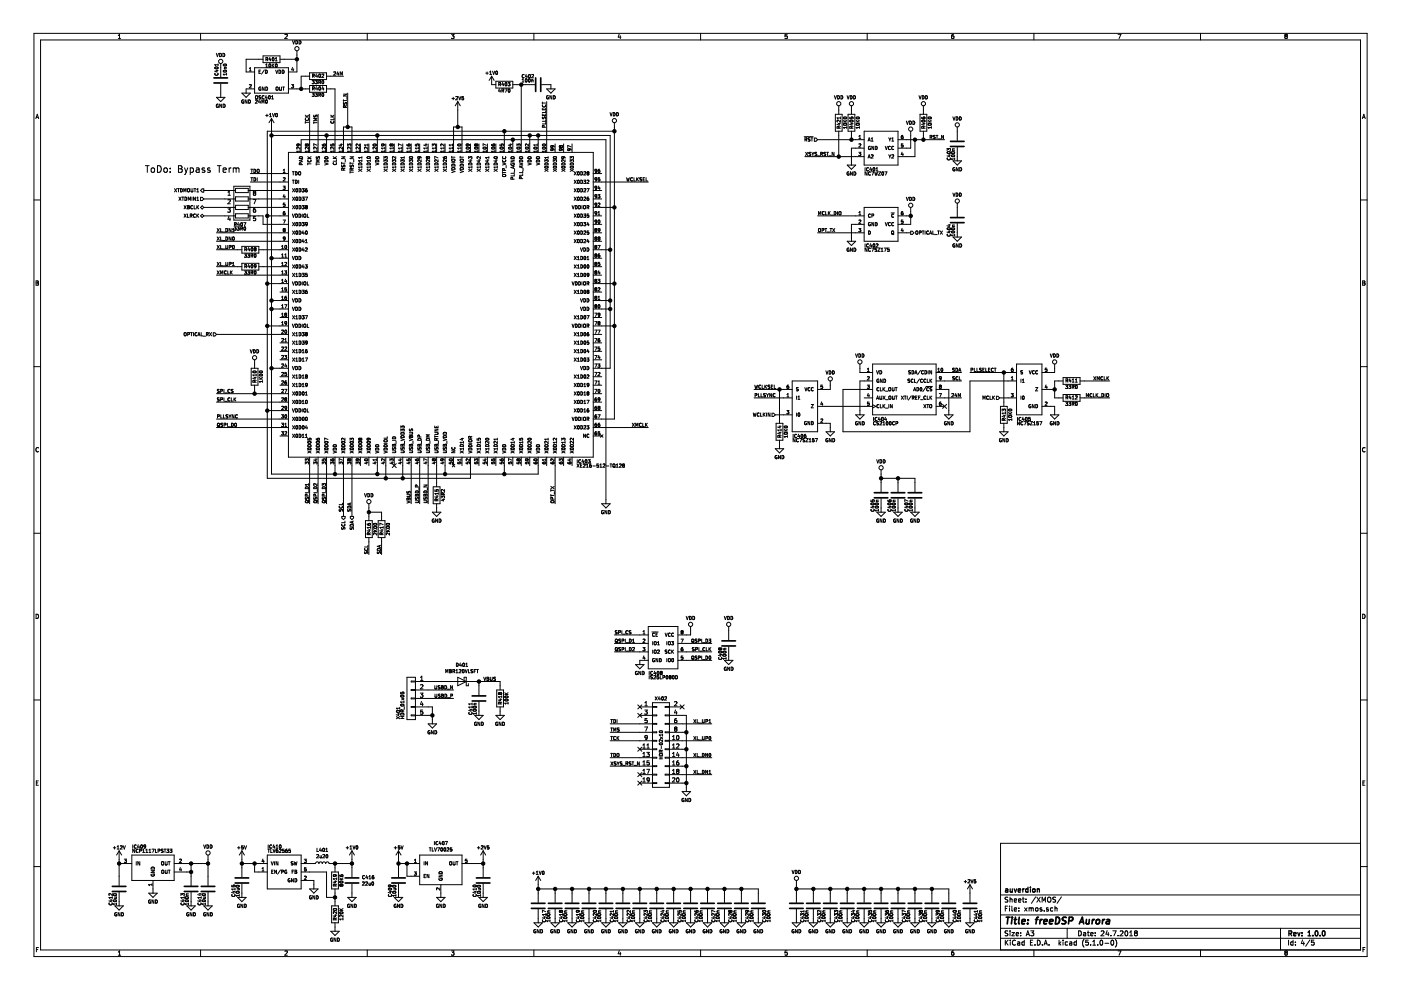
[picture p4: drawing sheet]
<svg xmlns="http://www.w3.org/2000/svg" width="297mm" height="210mm" viewBox="0 0 297 210" stroke-linecap="round" stroke-linejoin="round" font-family="sans-serif">
<g fill="none" stroke="#000" stroke-width=".21">
<path d="M7.2 7.1h282.7v195.7h-282.7zM8.6 8.5h279.9v192.9h-279.9zM25.1 8.2h.5M25.1 7.5l.2-.2v.9M42.5 7.1v1.4M45.6 14.3a.34 .34 0 0 1 .4-.2 .34 .34 0 0 1 .2 .4 .37 .37 0 0 1-.4 .1 .37 .37 0 0 1-.2-.3zM45.6 15.5l-.1 .2a.33 .33 0 0 0 .5 .3 .33 .33 0 0 0 .2-.5M45.8 14.9h.4M45.9 11.3l.2 .7 .2-.7M46 14.8v.5l-.5-.2M46.2 13.5v.4M46.2 13.7h-.7l.2 .2"/>
<path d="M46.6 11.3a.35 .35 0 0 1 .4 .4 .35 .35 0 0 1-.4 .3zM46.8 13.5v2.8M46.8 17.8v2.8M47.3 11.3a.35 .35 0 0 1 .4 .4 .35 .35 0 0 1-.4 .3zM47.4 13.7v-.1a.36 .36 0 0 1 .4-.1 .36 .36 0 0 1 .2 .3 .35 .35 0 0 1-.3 .2 .35 .35 0 0 1-.3-.3zM47.4 15a.33 .33 0 0 1 .4-.2 .33 .33 0 0 1 .2 .4 .34 .34 0 0 1-.4 .1 .34 .34 0 0 1-.2-.3zM47.4 13.9h.1M47.6 14.6h.4M48 15.5v.4M48 15.7h-.7l.2 .2M48 14.3h-.4v.3M51.3 19.7h1.8l-.9 .9z"/>
<path d="M52.9 15h.4M52.9 18l.2-.1 .2 .2-.5 .5h.5M52.9 14.5l.2-.2v.7M54 18.8h-1.8v.9M54 14.4h7.2v5.3h-7.2zM54.9 15.2h.2M55.2 14.9h-.3v.7h.3M55.3 18.5a.31 .31 0 0 0-.4 .3 .31 .31 0 0 0 .4 .3v-.3h-.1M55.8 12.6h-3.6v2.7h1.8M55.8 11.8h3.6v1.5h-3.6zM56 18.5v.7l-.4-.7v.7M56 14.8l-.6 .9"/>
<path d="M56.3 14.9h.1a.36 .36 0 0 1 .3 .4 .36 .36 0 0 1-.4 .3zM56.3 14.3h.4M56.3 13.7l.2-.1v.7M56.3 18.5a.35 .35 0 0 1 .4 .3 .35 .35 0 0 1-.4 .4zM56.4 12.6l.3-.1v-.2l-.3-.1v.7M56.5 12.6l.3 .3M57.1 14.2h.1M57.1 13.6a.31 .31 0 0 1 .3 .3 .31 .31 0 0 1-.3 .3zM57.2 12.2l-.2 .5h.5M57.4 12.4v.5M57.7 13.6v.7M57.8 12.2a.3 .3 0 0 1 .3 .3 .3 .3 0 0 1-.3 .3z"/>
<path d="M57.8 13.9l.3 .4M58.1 13.6l-.4 .3M58.4 12.9h.4M58.4 12.4l.2-.2v.7M58.4 13.6h.1a.32 .32 0 0 1 .3 .3 .32 .32 0 0 1-.4 .3zM58.4 14.2h.1M58.4 14.9l.3 .7 .2-.7M59.1 14.9a.35 .35 0 0 1 .4 .3 .35 .35 0 0 1-.4 .4zM59.3 18.5v.5l.1 .2 .3-.2v-.5M59.4 12.6h3.6M59.8 14.9a.35 .35 0 0 1 .4 .3 .35 .35 0 0 1-.4 .4zM59.9 18.5h.4"/>
<path d="M60.1 18.5v.7M60.4 7.3h.4l.1 .2-.5 .7h.5M61.2 18.8h4.4M61.8 17.9h.5l-.3 .3 .2 .1v.3h-.4M62 8.6l.3 .7 .2-.7M62 14.3l-.2 .5h.5M62.2 14.6v.4M62.7 8.6a.35 .35 0 0 1 .4 .4 .35 .35 0 0 1-.4 .3zM63 10.8v4.5h-1.8M63.4 8.6a.35 .35 0 0 1 .4 .4 .35 .35 0 0 1-.4 .3zM65.6 16.2h-1.8v2.6M65.6 15.4h3.6v1.5h-3.6z"/>
<path d="M65.6 18.1h3.6v1.5h-3.6zM66.2 19.7h.4l-.2 .3 .2 .1v.3h-.4M66.2 17.1h.4l-.2 .2 .2 .1v.2l-.4 .1M66.2 17.7h.1M66.3 16.1l.3-.1v-.2l-.3-.1v.7M66.3 18.8l.3-.1v-.2l-.3-.1v.7M66.4 16.1l.2 .3M66.4 18.8l.2 .3M66.8 19.7h.5l-.3 .3 .3 .1-.1 .3h-.4M66.8 17.1h.5l-.3 .2 .3 .1-.1 .3h-.4M67.1 18.4l-.2 .5h.4M67.1 15.7l-.2 .5h.4"/>
<path d="M67.2 15.9v.5M67.2 18.6v.5M67.6 17.4h.3v-.3h-.3v.7M67.7 15.7a.3 .3 0 0 1 .3 .3 .3 .3 0 0 1-.3 .3zM67.7 18.4a.3 .3 0 0 1 .3 .3 .3 .3 0 0 1-.3 .3zM67.7 17.4l.3 .4M68.2 15.8l.3-.1 .1 .2-.4 .5h.4M68.4 19.8v-.1a.32 .32 0 0 1 .3 .4 .32 .32 0 0 1-.4 .3zM68.4 17.1a.32 .32 0 0 1 .3 .3 .32 .32 0 0 1-.4 .3zM68.4 18.4l-.2 .5h.5M68.6 18.6v.5M69.2 18.8h1.8v13.5"/>
<path d="M69.2 16.2h3.6M70.8 15.3l.2-.1 .2 .2-.5 .5h.5M71.6 15.2l-.2 .5h.5M71.8 15.5v.4M72.1 15.9v-.7l.3 .5 .2-.5v.7M72.8 20h.7l-.7 .4h.7M73.7 19.7v7.2M77.9 7.1v1.4M95.7 8.1h.1M95.7 7.3h.6l-.3 .3 .2 .1v.4h-.5M103 15.5h.5M103.3 15.2v.6"/>
<path d="M103.8 15.8h.4M103.8 15.3l.2-.2v.7M104.2 16.2l-.5 .9M104.2 16.2v1.7h.9M104.2 16.2l.6 .9M104.4 15.1l.3 .7 .2-.7M105.1 17.2h3.6v1.5h-3.6zM105.2 15.1a.3 .3 0 0 1 .3 .3 .3 .3 0 0 1-.3 .3zM105.7 17.9l.4-.1v-.2l-.4-.1v.7M105.9 18.8l-.2 .5h.4M105.9 17.9l.2 .3M106 19.1v.4"/>
<path d="M106.4 19.2h.3l.1-.3-.4-.1v.7M106.6 17.5l-.2 .5h.4M106.6 19.2l.2 .3M106.7 17.7v.5M107 18.8h.5l-.3 .7M107.2 17.5a.3 .3 0 0 1 .3 .3 .3 .3 0 0 1-.4 .3zM107.7 17.5h.4l-.2 .3 .2 .1v.3l-.4-.1M107.8 18.9l.1-.1a.32 .32 0 0 1 .3 .4 .32 .32 0 0 1-.4 .3zM108.7 17.9h4.7M110.5 17.9v14.4M110.7 17.4h.4M110.7 16.9l.2-.2v.7"/>
<path d="M111.1 15.9l-.2-.1a.33 .33 0 0 0-.2 .4 .33 .33 0 0 0 .4 .2M111.4 16.8l.1-.1a.32 .32 0 0 1 .3 .4 .32 .32 0 0 1-.4 .2zM111.6 15.8l-.2 .5h.4M111.7 16v.5M112.1 17.3v.1M112.1 16.7a.3 .3 0 0 1 .3 .3 .3 .3 0 0 1-.3 .3zM112.2 15.8a.3 .3 0 0 1 .3 .3 .3 .3 0 0 1-.4 .3zM112.7 16.9v.5M112.7 17h.3v.4M112.8 15.8h.2l.1 .2-.4 .5h.4M112.8 15.8l-.1 .1M113.2 7.1v1.4"/>
<path d="M114.8 17.9h2v.9M115.9 18.8h1.8l-.9 .9zM131.3 7.2l-.2 .7h.5M131.5 7.6v.6M148.5 7.1v1.4M166.9 7.3h-.4l-.1 .4 .5-.1v.5h-.5M183.9 7.1v1.4M201.7 7.8l.2-.2h.3v.5M202.2 7.3h-.3l-.2 .3 .1 .5h.4M202.2 8.1h.1M219.2 7.1v1.4M237 7.3h.7l-.4 .9"/>
<path d="M254.5 7.1v1.4M272.6 7.6l-.2-.1 .2-.2h.3l-.1 .3M272.6 7.6l-.2 .4 .2 .2 .3-.1M272.6 7.6h.2M272.8 7.6l.1 .2v.3M272.9 8.1h.1M7.6 25.1l.3-.9 .3 .9M7.7 24.9h.4M30.8 35.1h.8M31.2 35.1v1.4M32.2 35.7l.3-.1 .3 .3v.4l-.3 .2h-.3l-.2-.2zM33.4 35.1a.72 .72 0 0 1 .8 .7 .72 .72 0 0 1-.8 .7z"/>
<path d="M34.8 35.7l.2-.1 .4 .1 .1 .6-.2 .2h-.3l-.2-.1zM36.1 36.4v.1M36.1 35.7v.1M37 40l.5 .7M37.5 40l-.5 .7M37.6 40h.4M37.8 35.1h.5l.3 .3-.3 .4 .3 .1v.4l-.2 .2h-.6zM37.8 40v.7M37.8 35.8h.5M38.3 40a.35 .35 0 0 1 .4 .3 .35 .35 0 0 1-.4 .4zM39.1 35.6l.4 .9M39.5 36.5l-.4 .5"/>
<path d="M39.8 35.6l-.3 .9M40.3 35.7l.4-.1 .3 .3-.1 .6h-.6M40.3 35.6v1.4M40.5 40v.6l.1 .1 .3-.1v-.6M41.1 40h.4M41.3 40v.7M41.6 35.7h.6v.8M42.2 35.9l-.4 .1-.2 .2 .2 .3h.4M43.4 35.7l-.4-.1-.2 .2 .1 .2 .5 .1v.4h-.6M44.5 35.7l-.3-.1-.2 .2 .1 .2 .4 .1v.4h-.5M45.9 20.6h1.8l-.9 .9zM46.1 35.1h.8"/>
<path d="M46.3 22.1a.31 .31 0 0 0-.4 .3 .31 .31 0 0 0 .4 .3v-.2h-.1M46.5 35.1v1.4M47 22.1v.7l-.4-.7v.7M47.3 36.1l.7-.2-.1-.2-.4-.1-.2 .2 .1 .7h.5M47.3 22.1a.36 .36 0 0 1 .4 .3 .36 .36 0 0 1-.4 .4zM48.6 35.6v.9M49 35.6l-.4 .3M49.5 35.6v.9M49.5 35.7l.4-.1 .2 .2M49.6 39.5h3.4v7.2h-3.4zM49.9 39.9h2.7v.9h-2.7zM50.1 35.8l.2-.2 .3 .1 .1 .8"/>
<path d="M50.1 35.8v.7M51.6 21.2a.31 .31 0 0 0-.4 .3 .31 .31 0 0 0 .5 .3v-.2h-.2M52.4 21.2v.7l-.4-.7v.7M52.7 21.2a.36 .36 0 0 1 .4 .3 .36 .36 0 0 1-.4 .4zM53.1 38.6h8.1M53.1 36.8h8.1M53.2 37.7h.4M53.2 35.9h.4M53.4 35.9v.7M53.4 37.7v.7M53.8 37.7a.35 .35 0 0 1 .4 .3 .35 .35 0 0 1-.4 .4zM53.8 35.9a.35 .35 0 0 1 .4 .3 .35 .35 0 0 1-.4 .4z"/>
<path d="M54.2 21.3l.2-.1 .2 .2-.5 .5h.5M54.2 20.3l.4 .1v.4l-.2 .2-.2-.1zM54.5 37.7v.7M54.9 20.9h.3M55 21.1l-.2 .5h.5M55.2 21.4v.5M55.3 20.9h-.1M55.3 20.3l-.4 .1 .4 .3v.2M55.5 21.9v-.7l.3 .5 .2-.5v.7M56 20.4l-.2-.1a.34 .34 0 0 0-.2 .4 .34 .34 0 0 0 .4 .2M56 20.9h.1M56.3 24.5h.6"/>
<path d="M56.4 21.2a.3 .3 0 0 1 .3 .3 .3 .3 0 0 1-.3 .3zM56.4 20.2l-.1 .6h.4M56.6 20.5v.5M56.6 24.2v.6M57 20.3a.3 .3 0 0 1 .3 .3 .3 .3 0 0 1-.3 .3zM57.2 24.8h.4M57.2 24.3l.2-.2v.7M57.2 20.9h.1M57.6 28.7h71.8v49.4h-3.6M57.6 25.1l-.6 .9M57.6 25.1v75.4h56.5v-3.6M57.6 25.1l.5 .9"/>
<path d="M57.6 21h.4M57.6 20.5l.2-.2v.7M57.8 24.1l.2 .7 .2-.7M58.5 24.7a.33 .33 0 0 1-.1-.4 .33 .33 0 0 1 .3-.2l.1 .6M58.5 24.7h.1M58.5 24.7h.2M58.8 24.7h-.1M60 39.5h.5l-.3 .2 .2 .1v.3h-.4M60 37.7h.3l.2 .2-.5 .5h.5M60 36.6h.5M60 36.1l.3-.2v.7M61.2 32.3h64.6v64.6h-64.6z"/>
<path d="M62 36.4h.4M62 38.2h.4M62 40l.5 .7M62.2 36.4v.7M62.2 38.2v.7M62.5 40l-.5 .7M62.6 36.4a.35 .35 0 0 1 .4 .4 .35 .35 0 0 1-.4 .3zM62.6 38.2a.35 .35 0 0 1 .4 .3 .35 .35 0 0 1-.4 .4zM63.2 30.5l.1 .4h-.3l.1-.4 .4 .1 .1 .3M63.3 38.2v.7M63.4 36.4l.3 .1 .1 .4-.2 .2-.3-.1zM63.4 40a.35 .35 0 0 1 .4 .3 .35 .35 0 0 1-.4 .4z"/>
<path d="M63.5 33.3a.38 .38 0 0 1 .4-.1 .38 .38 0 0 1 .3 .4h-.7zM63.5 34.6v.3h.7M63.5 34.5l.3 .1v.3M63.5 34.5v.1M63.6 31.2v.4l-.5-.4-.2 .1 .1 .3M63.6 32.1h-.7l.2 .2M63.6 31.9v.4M63.8 32.3v-2.7h64.7v77.2M64 33.9v.3M64 40h.5l-.2 .3 .2 .1v.2h-.5M64.2 33.8l-.7 .3 .7 .2M64.7 24.8h.7"/>
<path d="M64.7 25.7v.5M64.7 25.9h.7M64.7 24.4l.4 .4M64.8 25.1h.1M64.9 30.5l-.2 .2 .2 .2M64.9 30.5h.1M64.9 30.9h.1M64.9 30.5l.1 .1M65 30.6h.1M65 30.6v.1M65 30.7a.22 .22 0 0 1 .3-.1 .22 .22 0 0 1 0 .3 .22 .22 0 0 1-.3-.1M65 30.8l-.1 .1"/>
<path d="M65 30.7v.1M65.1 40l-.3 .2-.1 .4h.4v-.3l-.4 .1M65.2 34.5v.4M65.2 33.6h.7M65.2 34.7h.7M65.2 33.2l.4 .4M65.3 33.9h.1M65.4 25.1a.31 .31 0 0 1-.3 .4 .31 .31 0 0 1-.3-.4M65.4 31.2v.4l-.5-.4-.2 .1 .1 .3M65.4 31.9v.4M65.4 24.4l-.4 .3M65.4 32.1h-.7l.2 .2"/>
<path d="M65.6 24.2v8.1M65.9 33.9a.32 .32 0 0 1-.3 .4 .32 .32 0 0 1-.3-.4M65.9 33.2l-.3 .3M66.5 25.8v.4M66.5 26h.7M66.6 24.4v.4M66.6 24.8h.1M66.6 24.8h.2M66.8 24.8l.3-.4 .1 .4M66.8 24.8h.1M67 34.6v.4M67 34.8h.7"/>
<path d="M67.1 33.2v.3h.2l.3-.3 .1 .4M67.2 30.8l-.7-.3v.5M67.2 31.2v.4l-.5-.4-.2 .1 .1 .3M67.2 25.1h-.7l.5 .2-.5 .3h.7M67.2 31.9v.4M67.2 32.1h-.7l.2 .2M67.4 24.2v8.1M67.6 20.1h.3v-.3l-.3-.1v.7M67.7 33.9h-.7l.5 .2-.5 .3h.7M67.7 20.1l.3 .3M68.3 30.6l.1 .2 .2 .1h.3l.1-.3M68.8 34.5l.7 .3-.7 .2"/>
<path d="M68.9 33.3a.38 .38 0 0 1 .4-.1 .38 .38 0 0 1 .2 .4h-.7zM68.9 34a.38 .38 0 0 1 .4-.1 .38 .38 0 0 1 .2 .4h-.7zM68.9 30.6h-.3l.1 .3M68.9 30.6h.1M69 31.2v.4l-.5-.4-.2 .1 .1 .3M69 31.9v.4M69 32.1h-.7l.2 .2M69.2 28.7v3.6M70.1 24.8h.7M70.1 30.6v.3h.3v-.3h.3M70.1 24.4l.4 .4M70.2 25.7a.32 .32 0 0 0 .3 .4 .32 .32 0 0 0 .3-.4"/>
<path d="M70.6 33.6h.7M70.6 33.2l.4 .4M70.7 34.5a.31 .31 0 0 0 .3 .4 .31 .31 0 0 0 .3-.4M70.7 25.7h.1M70.7 30.6h.1M70.8 30.6l-.1 .3M70.8 32.1h-.7l.2 .2M70.8 25v.4h-.7M70.8 31.2v.4l-.5-.4-.2 .1 .1 .3M70.8 31.9v.4M70.8 24.4l-.4 .3M71.3 33.8v.4h-.7"/>
<path d="M71.3 33.2l-.4 .3M72.1 30.6h.5M72.4 30.5v.4l-.5-.1M72.4 34.4v.4M72.4 33.2h.7l-.7 .4h.7M72.4 34.6h.7M72.5 35v.3l.2 .1M72.6 31.2v.4l-.5-.4-.2 .1 .1 .3M72.6 31.9v.4M72.6 32.1h-.7l.2 .2M72.7 35.3l.3-.3 .1 .4M72.7 35.3v.1"/>
<path d="M72.8 36.1v-.4h-.3l-.1 .4h.7M72.8 21.1v.4M72.8 21.3h.7M72.8 32.3v-5.4h1.8v5.4M72.8 21.7l.1 .4h.2l.3-.4 .1 .4M73.1 35.7l-.3 .2M73.2 22.8l-.1-.3-.2-.1-.1 .4h.7M73.2 33.8v.5M73.5 22.4l-.3 .2M73.6 20.5v.6M73.7 31v-.5l.3 .3v-.2h.3v.4M74.2 34.4v.4"/>
<path d="M74.2 36.3v.4M74.2 33.2h.7l-.7 .4h.7M74.2 36.5h.7M74.2 34.6h.7M74.3 35l.1 .4 .4-.4 .1 .4M74.4 31.2v.4l-.5-.4-.2 .1 .1 .3M74.4 31.9v.4M74.4 32.1h-.7l.2 .2M74.6 36.1v-.4h-.3l-.1 .4h.7M74.9 35.7l-.3 .2M75 33.8v.5M76 35.9l.7 .4"/>
<path d="M76.1 34.7a.37 .37 0 0 1 .4-.1 .37 .37 0 0 1 .2 .3h-.7zM76.2 30.5v.5l-.5-.5-.2 .2 .1 .2M76.2 31.2v.4l-.5-.4-.2 .1 .1 .3M76.2 32.1h-.7l.2 .2M76.2 31.9v.4M76.4 30.5v1.8M76.7 34.1h-.7l.2 .2M76.7 35.4h-.7l.2 .2M76.7 33.4h-.7l.2 .2M76.7 35.9l-.7 .4M76.7 33.2v.4M76.7 33.9v.4"/>
<path d="M76.7 35.2v.4M77.8 35.9l.7 .4M77.9 33.3a.33 .33 0 0 1 .4-.1 .33 .33 0 0 1 .2 .3h-.1a.34 .34 0 0 1-.3 .1 .34 .34 0 0 1-.2-.3zM77.9 34.7a.37 .37 0 0 1 .4-.1 .37 .37 0 0 1 .2 .3h-.7zM78 30.5v.4M78 31.2v.4l-.5-.4-.2 .1v.3M78 31.9v.4M78 30.7h-.7l.2 .2M78 32.1h-.7l.2 .2M78.2 30.5v1.8M78.5 34.1h-.7l.2 .2M78.5 33.9v.4"/>
<path d="M78.5 35.2v.4M78.5 35.4h-.7l.2 .2M78.5 35.9l-.7 .4M79.1 30.6a.34 .34 0 0 1 .4-.1 .34 .34 0 0 1 .3 .3 .34 .34 0 0 1-.4 .1 .34 .34 0 0 1-.3-.3zM79.6 34.5l.7 .3-.7 .2M79.6 33.3a.38 .38 0 0 1 .5-.1 .38 .38 0 0 1 .2 .4h-.7zM79.6 34a.38 .38 0 0 1 .5-.1 .38 .38 0 0 1 .2 .4h-.7zM79.8 31.2v.4l-.5-.4-.2 .1v.3M79.8 32.1h-.7l.2 .2M79.8 31.9v.4M80 28.7v3.6M81.2 30.5v.1"/>
<path d="M81.2 30.6h.1M81.3 30.6l-.1 .3h-.3l.1-.4 .4 .1 .2 .3M81.4 33.6v-.4l.3 .2 .1-.2h.2v.4M81.4 35.9l.7 .4M81.4 34.7a.37 .37 0 0 1 .5-.1 .37 .37 0 0 1 .2 .3h-.7zM81.6 31.4h-.7l.2 .2M81.6 32.1h-.7l.2 .2M81.6 31.2v.4M81.6 31.9v.4M81.7 33.9v.2l-.3-.2v.4M81.7 33.9h.3M81.7 33.9h.1"/>
<path d="M81.8 30.5v1.8M82 33.9h.1M82.1 33.9l-.1 .4M82.1 35.4h-.7l.2 .2M82.1 35.9l-.7 .4M82.1 35.2v.4M83 30.7l-.2-.2-.1 .2 .1 .2 .2-.1M83 30.7v.1M83.2 35.9l.7 .4M83.2 34.7a.37 .37 0 0 1 .5-.1 .37 .37 0 0 1 .2 .3h-.7zM83.3 30.6l-.3 .1M83.3 30.6h.1"/>
<path d="M83.3 30.6a.22 .22 0 0 1 0 .3 .22 .22 0 0 1-.3-.1M83.4 31.4h-.7l.2 .2M83.4 32.1h-.7l.2 .2M83.4 31.2v.4M83.4 31.9v.4M83.6 30.5v1.8M83.8 33.9h-.2l-.1 .2-.3-.2v.4M83.8 33.9h.1M83.9 33.9l-.1 .4M83.9 33.2v.4l-.5-.4-.2 .1 .1 .3M83.9 35.9l-.7 .4M83.9 35.4h-.7l.2 .2"/>
<path d="M83.9 35.2v.4M85 34.3v-.4l.3 .2 .1-.2h.2v.4M85 35.9l.7 .4M85.1 34.6a.36 .36 0 0 1 .4 0 .36 .36 0 0 1 .2 .3h-.7zM85.2 30.8l-.7-.3v.5M85.2 31.4h-.7l.2 .2M85.2 32.1h-.7l.2 .2M85.2 31.2v.4M85.2 31.9v.4M85.4 30.5v1.8M85.7 33.4h-.7l.2 .2M85.7 35.4h-.7l.2 .2"/>
<path d="M85.7 35.9l-.7 .4M85.7 33.2v.4M85.7 35.2v.4M86.3 30.6l.1 .3h.4l.2-.1-.1-.2h-.3l.1 .3M86.8 34.3v-.4l.3 .2 .1-.2h.2v.4M86.8 35.9l.7 .4M86.8 33.3h.1a.33 .33 0 0 1 .3-.1 .33 .33 0 0 1 .3 .3h-.1a.34 .34 0 0 1-.4 .1 .34 .34 0 0 1-.2-.3zM86.8 34.7a.37 .37 0 0 1 .5-.1 .37 .37 0 0 1 .2 .3h-.7zM87 32.1h-.7l.2 .2M87 31.2v.4M87 31.9v.4M87 31.4h-.7l.2 .2"/>
<path d="M87.2 30.5v1.8M87.5 35.4h-.7l.2 .2M87.5 35.9l-.7 .4M87.5 35.2v.4M88.1 30.6v.3h.3v-.3h.3v.3M88.6 35.9l.7 .4M88.6 34.7a.37 .37 0 0 1 .5-.1 .37 .37 0 0 1 .2 .3h-.7zM88.8 31.4h-.7l.2 .2M88.8 32.1h-.7l.2 .2M88.8 31.2v.4M88.8 31.9v.4M88.9 33.2l.1 .1-.1 .3-.3-.1v-.2a.46 .46 0 0 1 .7 .1v.1"/>
<path d="M89 30.5v1.8M89.3 33.9v.4l-.5-.4-.2 .1 .1 .3M89.3 35.4h-.7l.2 .2M89.3 35.9l-.7 .4M89.3 35.2v.4M90.1 30.6h.5M90.3 30.5v.4l-.5-.1M90.4 35.9l.7 .4M90.4 33.9v.3M90.4 34.2l.1 .1M90.5 33.9h-.1M90.5 34.6a.36 .36 0 0 1 .4 0 .36 .36 0 0 1 .2 .3h-.7z"/>
<path d="M90.5 33.2h.1M90.5 33.6h.1M90.5 33.2l-.1 .1 .1 .3M90.5 33.2l.2 .1M90.6 31.2v.4M90.6 31.9v.4M90.6 31.4h-.7l.2 .2M90.6 32.1h-.7l.2 .2M90.7 33.3l.1-.1 .3 .1-.1 .2-.2 .1M90.7 33.5l-.2 .1M90.7 33.3v.2M90.7 33.5h.1"/>
<path d="M90.7 33.5l.1 .1M90.8 30.5v1.8M91.1 33.9v.4l-.4-.4h-.2M91.1 35.4h-.7l.2 .2M91.1 35.9l-.7 .4M91.1 35.2v.4M91.9 30.6v.2l-.2-.3v.5M92 30.6h.3v.4M92 30.6h-.1M92.2 35.9l.7 .4M92.2 33.9v.3M92.2 34.7a.37 .37 0 0 1 .4-.1 .37 .37 0 0 1 .3 .3h-.7z"/>
<path d="M92.2 34.2v.1M92.2 33.9h.1M92.4 31.2v.4M92.4 31.9v.4M92.4 31.4h-.7l.2 .2M92.4 32.1h-.7l.2 .2M92.6 30.5v1.8M92.9 33.5l-.7-.3v.4M92.9 33.9v.4l-.4-.4h-.3M92.9 35.4h-.7l.2 .2M92.9 35.9l-.7 .4M92.9 35.2v.4"/>
<path d="M94 33.3v.2M94 35.9l.7 .4M94 33.9v.3M94 34.7a.37 .37 0 0 1 .4-.1 .37 .37 0 0 1 .3 .3h-.7zM94 34.2v.1M94 33.5h.1M94 33.5l.6 .1M94 33.9h.1M94.1 31.4h-.7l.2 .2M94.1 30.5v.5l-.5-.5-.2 .2 .1 .2M94.1 32.1h-.7l.2 .2M94.1 31.2v.4"/>
<path d="M94.1 31.9v.4M94.3 33.5l.1-.3 .2 .1v.2M94.3 33.5v.1M94.3 33.6h.1M94.4 30.5v1.8M94.6 33.5v.1M94.7 33.9v.4l-.4-.4h-.3M94.7 35.4h-.7l.2 .2M94.7 35.9l-.7 .4M94.7 35.2v.4M95.8 34.5h.7M95.8 33.3h.7"/>
<path d="M95.8 36.1l.7 .3-.7 .2M95.8 33.1v.4M95.8 33.8h.6l.1 .2-.3 .2h-.3zM95.8 35.6a.37 .37 0 0 1 .4-.1 .37 .37 0 0 1 .3 .4h-.7zM95.8 34.9a.37 .37 0 0 1 .4-.1 .37 .37 0 0 1 .3 .4h-.7zM95.8 20.9h.6M95.9 31.4h-.7l.2 .2M95.9 32.1h-.7l.2 .2M95.9 30.5v.4M95.9 31.2v.4M95.9 31.9v.4M95.9 30.7h-.7l.2 .2"/>
<path d="M96.1 20.6v.6M96.2 32.3v-5.4h1.8v5.4M97 20.5h-.4M97 20.5h.1M97 20.5v.3l-.4 .4h.5M97.1 21.5l-.6 .9M97.1 21.5v5.4M97.1 21.5l.5 .9M97.1 30.6a.34 .34 0 0 1 .4-.1 .34 .34 0 0 1 .2 .3l-.5 .1zM97.3 20.5l.2 .7 .2-.7M97.6 36.1l.7 .3-.7 .2M97.6 33.1v.4"/>
<path d="M97.6 34.5h.7M97.6 33.3h.7M97.6 35.6a.37 .37 0 0 1 .4-.1 .37 .37 0 0 1 .3 .4h-.7zM97.6 34.9a.37 .37 0 0 1 .4-.1 .37 .37 0 0 1 .3 .4h-.7zM97.6 33.8h.6l.1 .2-.3 .2h-.3zM97.7 30.8v.1M97.7 31.4h-.7l.2 .2M97.7 31.2v.4M97.7 31.9v.4M97.7 32.1h-.7l.2 .2M98.3 20.5h-.3l-.1 .3 .3-.1 .1 .3-.1 .2-.3-.1M98.9 31.3a.34 .34 0 0 1 .4-.1 .34 .34 0 0 1 .2 .3 .34 .34 0 0 1-.4 .1 .34 .34 0 0 1-.2-.3z"/>
<path d="M99.1 30.5l.1 .4h-.3l.1-.4 .4 .1 .1 .3M99.4 33.6v-.4l.2 .2 .1-.2h.3v.4M99.4 35.9l.7 .4M99.4 34.7a.37 .37 0 0 1 .4-.1 .37 .37 0 0 1 .3 .3h-.7zM99.5 32.1h-.7l.2 .2M99.5 31.9v.4M99.6 33.9h.5M99.7 30.5v1.8M99.8 33.8v.5l-.5-.2M100.1 35.2v.4M100.1 35.4h-.7l.2 .2M100.1 35.9l-.7 .4"/>
<path d="M100.7 31.3a.34 .34 0 0 1 .4-.1 .34 .34 0 0 1 .2 .3 .34 .34 0 0 1-.4 .1 .34 .34 0 0 1-.2-.3zM100.9 30.7l-.1-.2-.2 .2 .2 .2 .1-.1M100.9 30.7v.1M101 30.6l-.1 .1M101 30.6a.22 .22 0 0 1 .3 0 .22 .22 0 0 1-.1 .3 .22 .22 0 0 1-.3-.1M101 30.6h.1M101.1 35.9l.7 .4M101.2 34.7a.37 .37 0 0 1 .4-.1 .37 .37 0 0 1 .2 .3h-.7zM101.3 31.9v.4M101.3 32.1h-.7l.2 .2M101.4 33.9h.4M101.5 30.5v1.8"/>
<path d="M101.6 33.8v.5l-.5-.2M101.8 33.2v.4l-.5-.4-.2 .1 .1 .3M101.8 35.2v.4M101.8 35.4h-.7l.2 .2M101.8 35.9l-.7 .4M102.5 31.3a.34 .34 0 0 1 .4-.1 .34 .34 0 0 1 .2 .3 .34 .34 0 0 1-.4 .1 .34 .34 0 0 1-.2-.3zM102.9 35.9l.7 .4M103 34.7a.37 .37 0 0 1 .4-.1 .37 .37 0 0 1 .2 .3h-.7zM103.1 32.1h-.7l.2 .2M103.1 31.9v.4M103.1 30.8l-.7-.3v.5M103.2 33.9h.4"/>
<path d="M103.3 30.5v1.8M103.4 33.8v.5l-.5-.2M103.6 33.2v.4M103.6 35.2v.4M103.6 33.4h-.7l.2 .2M103.6 35.4h-.7l.2 .2M103.6 35.9l-.7 .4M104.3 31.3a.34 .34 0 0 1 .4-.1 .34 .34 0 0 1 .2 .3 .34 .34 0 0 1-.4 .1 .34 .34 0 0 1-.2-.3zM104.5 30.6l.1 .3M104.5 30.6h.3l.1 .3h-.5l-.2-.3M104.5 30.6h.1M104.7 35.9l.7 .4"/>
<path d="M104.8 34.7a.37 .37 0 0 1 .4-.1 .37 .37 0 0 1 .2 .3h-.7zM104.9 32.1h-.7l.2 .2M104.9 31.9v.4M105 33.9h.4M105.1 30.5v1.8M105.2 33.8v.5l-.5-.2M105.4 35.9l-.7 .4M105.4 35.2v.4M105.4 35.4h-.7l.2 .2M106 30.6v.3h.3v-.3h.3v.3M106.1 31.3a.34 .34 0 0 1 .4-.1 .34 .34 0 0 1 .2 .3 .34 .34 0 0 1-.4 .1 .34 .34 0 0 1-.2-.3zM106.5 36.6h.7"/>
<path d="M106.5 36.4v.4M106.5 34.5l.7 .3-.7 .2M106.6 33.9a.32 .32 0 0 0 .3 .4 .32 .32 0 0 0 .3-.4M106.6 37.1l.5-.1 .1 .3-.2 .1h-.4zM106.6 33.2a.31 .31 0 0 0 .3 .4 .31 .31 0 0 0 .3-.4M106.6 33.9h.1M106.7 32.1h-.7l.2 .2M106.7 31.9v.4M106.9 36.1v-.3h-.3l-.1 .3h.7M106.9 27.8v4.5M107.2 33.9h.1M107.3 35.1v.5"/>
<path d="M107.9 31.3a.34 .34 0 0 1 .4-.1 .34 .34 0 0 1 .2 .3 .34 .34 0 0 1-.4 .1 .34 .34 0 0 1-.2-.3zM108 30.6h.5M108.3 30.5v.4l-.5-.1M108.3 33.9h.7l-.7 .4h.7M108.4 33.3a.38 .38 0 0 1 .4-.1 .38 .38 0 0 1 .2 .4h-.7zM108.4 34.7a.32 .32 0 0 0 .3 .4 .32 .32 0 0 0 .3-.4M108.5 32.1h-.7l.2 .2M108.5 31.9v.4M108.7 38v-.3l-.3-.1-.1 .4h.7M108.7 29.6v2.7M108.8 35.3v.4M109 34.6h-.3v.2"/>
<path d="M109 34.6v.1M109 36.4v.3h-.7M109 37v.3h-.7M109 35.3l-.7 .2 .7 .2M109.1 35.8v.5M109.7 31.3a.34 .34 0 0 1 .3-.1 .34 .34 0 0 1 .3 .3 .34 .34 0 0 1-.4 .1 .34 .34 0 0 1-.2-.3zM110.1 34.5l.7 .3-.7 .2M110.2 33.3a.38 .38 0 0 1 .4-.1 .38 .38 0 0 1 .2 .4h-.7zM110.2 34a.38 .38 0 0 1 .4-.1 .38 .38 0 0 1 .2 .4h-.7zM110.2 30.6h-.3v.2l-.3-.3v.5M110.2 30.6h.1M110.3 30.6v.3"/>
<path d="M110.3 30.9l-.1 .1M110.3 32.1h-.7l.2 .2M110.3 31.9v.4M110.5 37.9v-.4h-.3l-.1 .4h.7M110.6 35.2v.3M110.8 36.8v.4h-.7M110.8 36.3v.3h-.7M110.8 35.1l-.7 .3 .7 .2M110.9 35.7v.5M111.5 31.3a.34 .34 0 0 1 .3-.1 .34 .34 0 0 1 .3 .3 .34 .34 0 0 1-.4 .1 .34 .34 0 0 1-.2-.3zM111.9 34.5l.7 .3-.7 .2M112 34a.38 .38 0 0 1 .4-.1 .38 .38 0 0 1 .2 .4h-.7z"/>
<path d="M112 33.3a.38 .38 0 0 1 .4-.1 .38 .38 0 0 1 .2 .4h-.7zM112.1 32.1h-.7l.2 .2M112.1 30.5v.5l-.5-.5-.2 .2 .1 .2M112.1 31.9v.4M112.3 28.7v3.6M113.2 31.3a.34 .34 0 0 1 .4-.1 .34 .34 0 0 1 .3 .3 .34 .34 0 0 1-.4 .1 .34 .34 0 0 1-.3-.3zM113.7 34.5l.7 .3-.7 .2M113.8 34a.38 .38 0 0 1 .4-.1 .38 .38 0 0 1 .2 .4h-.7zM113.8 33.3a.38 .38 0 0 1 .4-.1 .38 .38 0 0 1 .2 .4h-.7zM113.9 30.5v.4M113.9 31.9v.4M113.9 32.1h-.7l.2 .2"/>
<path d="M113.9 30.7h-.7l.2 .2M114.1 28.7v3.6M115 24.2v.3h.7v-.3M115 21.6v.5M115 23v.3h.7v-.3M115 21.8h.7M115 24.8v.3M115 25.1h.1M115 22.3a.31 .31 0 0 0 .3 .4 .31 .31 0 0 0 .3-.4M115 30.6a.34 .34 0 0 1 .4-.1 .34 .34 0 0 1 .3 .3 .34 .34 0 0 1-.4 .1 .34 .34 0 0 1-.3-.3zM115 31.3a.34 .34 0 0 1 .4-.1 .34 .34 0 0 1 .3 .3 .34 .34 0 0 1-.4 .1 .34 .34 0 0 1-.3-.3zM115 25.1h.3l.2-.3 .2 .4"/>
<path d="M115.3 23v.3M115.3 24.3v.2M115.3 27v-.3l-.3-.1v.4h.7M115.5 34.3v-.4l.3 .2 .1-.2h.2v.4M115.5 35.9l.7 .4M115.5 34.7a.37 .37 0 0 1 .5-.1 .37 .37 0 0 1 .2 .3h-.7zM115.6 35.3a.33 .33 0 0 1 .4-.1 .33 .33 0 0 1 .2 .3l-.1 .1a.33 .33 0 0 1-.3 .1 .33 .33 0 0 1-.3-.4zM115.7 23.5v.4h-.7M115.7 25.4v.3h-.7M115.7 26v.3h-.7M115.7 31.9v.4M115.7 32.1h-.7l.2 .2"/>
<path d="M115.9 21.5v10.8M116.2 35.9l-.7 .4M116.2 33.2v.4M116.2 33.4h-.7l.2 .2M116.3 20.3a.31 .31 0 0 0-.4 .3 .31 .31 0 0 0 .4 .3v-.2h-.1M116.8 31.2l.1-.3 .5 .1 .1 .2M116.8 31.2h.1M116.8 31.6h.5l.2 .3M116.8 31.6h.1M117 20.3v.7l-.4-.7v.7M117.1 31.5l.1 .2-.1 .2h-.3v-.3M117.1 30.9l.1 .2-.4 .1"/>
<path d="M117.3 34.3v-.4l.3 .2 .1-.2h.2v.4M117.3 35.9l.7 .4M117.3 20.3a.36 .36 0 0 1 .4 .3 .36 .36 0 0 1-.4 .4zM117.3 33.3h.1a.33 .33 0 0 1 .4-.1 .33 .33 0 0 1 .2 .3h-.1a.34 .34 0 0 1-.3 .1 .34 .34 0 0 1-.3-.3zM117.3 34.7a.37 .37 0 0 1 .5-.1 .37 .37 0 0 1 .2 .3h-.7zM117.3 35.3h.1a.33 .33 0 0 1 .4-.1 .33 .33 0 0 1 .2 .3 .36 .36 0 0 1-.4 .2 .36 .36 0 0 1-.3-.4zM117.3 35.5l.1 .1M117.7 30.5v1.8M118 35.9l-.7 .4M118.6 31.2h.1M118.6 31.6h.5l.2 .3M118.6 31.6h.1"/>
<path d="M118.6 31.2l.1 .1M118.7 30.9l-.1 .3M118.7 31.3h.1M118.7 30.9h.1M118.7 30.9l.2 .1M118.8 31.2l-.1 .1M118.8 31.2h.1M118.9 31.1l-.1 .1M118.9 31.5l.1 .2-.1 .2h-.3v-.3M118.9 31v.1M118.9 31l.1-.1 .3 .1-.2 .3-.2-.2M119.1 35.9l.7 .4"/>
<path d="M119.1 35.5a.34 .34 0 0 1 .4-.3 .34 .34 0 0 1 .3 .3M119.1 34.7a.37 .37 0 0 1 .5-.1 .37 .37 0 0 1 .2 .3h-.7zM119.1 33.9v.3M119.1 35.5l.1 .1M119.1 34.2l.1 .1M119.2 35.6h.5M119.2 33.9h-.1M119.4 33.2l.1 .3M119.5 30.5v1.8M119.5 33.5v.1M119.7 33.3h-.6v.2l.4 .1M119.7 33.3h.1"/>
<path d="M119.8 35.5l-.1 .1M119.8 33.3v.2M119.8 33.9v.4l-.4-.4h-.2M119.8 35.9l-.7 .4M120.4 31.6l.1 .3h.3v-.3M120.4 31.6h.5l.2 .3M120.4 31.6h.1M120.7 31.5v.1M120.7 31.6h.1M120.9 35.9l.7 .4M120.9 33.6v-.4l.3 .2 .1-.2h.2v.4M120.9 34.7a.37 .37 0 0 1 .5-.1 .37 .37 0 0 1 .2 .3h-.7z"/>
<path d="M121 35.3a.37 .37 0 0 1 .6 .2 .34 .34 0 0 1-.4 .2 .34 .34 0 0 1-.3-.4zM121.1 31.1l-.7-.3v.5M121.2 33.9v.2l-.3-.2v.4M121.2 33.9h.3M121.2 33.9h.1M121.3 30.5v1.8M121.5 33.9h.1M121.6 33.9l-.1 .4M121.6 35.5l-.1 .1M121.6 35.9l-.7 .4M121.7 40l.5 .7M121.7 38.2l.5 .7"/>
<path d="M121.7 36.4l.5 .7M122.2 40l-.5 .7M122.2 38.2l-.5 .7M122.2 36.4l-.5 .7M122.5 38.3l.1-.1a.32 .32 0 0 1 .3 .4 .32 .32 0 0 1-.4 .2zM122.5 36.4h.1a.32 .32 0 0 1 .3 .4 .32 .32 0 0 1-.4 .2zM123.1 40a.35 .35 0 0 1 .4 .3 .35 .35 0 0 1-.4 .4zM123.1 36.4a.35 .35 0 0 1 .4 .4 .35 .35 0 0 1-.4 .3zM123.1 38.2a.35 .35 0 0 1 .4 .3 .35 .35 0 0 1-.4 .4zM123.8 38.2h.4l-.2 .3 .2 .1v.2h-.4M123.8 36.5l.3-.1 .1 .2-.4 .5h.4M124.4 40h.5l-.3 .7"/>
<path d="M124.5 38.3l.2-.1 .2 .2-.5 .5h.5M124.6 36.7l-.1-.1 .1-.2 .3 .1-.2 .2M124.6 36.7l-.1 .1 .1 .3 .3-.1-.2-.3M124.6 36.7h.1M125.8 38.6h11.6M125.8 36.8h1.8M126.4 38.3l-.2 .1M126.4 36.5l-.2 .1M126.4 36.5h.1M126.4 38.3h.1M126.5 38.1l-.3-.1v-.3l.3 .1-.1 .5M126.5 35.9l-.4 .1 .1 .3h.3"/>
<path d="M126.5 35.9h.1M126.5 35.9l-.1 .6M126.5 36.2v.1M126.5 38v.1M126.5 39.8l-.2 .1-.1-.4 .3 .1-.1 .5M126.5 38h.1M126.5 36.2h.1M127 39.4l-.2 .5h.4M127.1 35.9h-.2l-.1 .3v.3h.3v-.3l-.3 .1M127.1 39.7v.5M127.2 37.7h-.4v.3h.3v.3h-.3M129.3 23.9l.3 .7 .2-.7"/>
<path d="M130 23.9a.35 .35 0 0 1 .4 .3 .35 .35 0 0 1-.4 .4zM130.3 26v62.9h-4.5M130.3 27.8h-73.6v73.6h43v-4.5M130.7 23.9a.35 .35 0 0 1 .4 .3 .35 .35 0 0 1-.4 .4zM132.8 37.7l.2 .7 .2-.5 .1 .5 .1-.7M134.1 37.7a.33 .33 0 0 0-.4 .3 .33 .33 0 0 0 .4 .3M134.1 38.3h.1M134.4 37.7v.7h.4M135 37.7v.7M135.1 38l.3 .4M135.4 37.7l-.4 .4M136 37.7h-.3v.2l.3 .3-.4 .1"/>
<path d="M136.3 38h.3M136.7 37.7h-.4v.7h.4M137 37.7v.7h.3M170.5 29h1.9M170.7 33.2h12.5M170.7 29.6h.3v-.3l-.3-.1v.7M170.8 32.3l.5 .7M170.8 29.6l.3 .3M171.3 32.3l-.5 .7M171.7 29.3l-.4 .1 .4 .3v.2h-.4M171.9 32.3l-.4 .1 .4 .3v.2l-.4 .1M171.9 29.2h.4"/>
<path d="M172.1 32.3l.2 .4M172.1 29.2v.7M172.3 32.7v.3M172.6 32.3l-.3 .4M172.7 29.3h.3l.3 .3-.3 .4h-.3zM173.1 32.7h.1M173.1 32.7l-.1 .3h-.2M173.2 32.3l-.4 .1 .3 .3M173.3 33h.5M173.3 29.6h9.9M174 32.7l.3-.1 .1-.3h-.4v.7M174.2 32.7l.2 .3"/>
<path d="M175 32.7h.1M175 32.7v.3h-.3M175.1 32.3l-.4 .1 .3 .3M175.3 32.3h.4M175.5 32.3v.7M175.7 33h.6M176.8 32.3v.7l-.4-.7v.7M176.9 20.3l.2 .7 .3-.7M177.1 24.2h1.4v3.6h-1.4zM177.6 20.3a.35 .35 0 0 1 .4 .3 .35 .35 0 0 1-.4 .4zM177.7 26.2h.5M177.8 22.4v1.8"/>
<path d="M177.8 27.8v5.4M177.8 27.2v-.3l-.3-.1v.4h.7M177.9 26.1v.4l-.5-.1M178.2 25.5v.4l-.5-.4-.2 .1v.3M178.2 25h-.7l.2 .2M178.2 26.8l-.4 .2M178.2 24.8v.4M178.3 20.3a.35 .35 0 0 1 .4 .3 .35 .35 0 0 1-.4 .4zM178.8 25.9h.7M178.8 25.5l.4 .4M178.9 24.9a.33 .33 0 0 1 .4-.1 .33 .33 0 0 1 .2 .3h-.1a.33 .33 0 0 1-.3 .1 .33 .33 0 0 1-.2-.3zM178.9 26.3a.34 .34 0 0 1 .4-.2 .34 .34 0 0 1 .2 .4 .37 .37 0 0 1-.4 .1 .37 .37 0 0 1-.2-.3z"/>
<path d="M179.5 27h-.7l.2 .2M179.5 26.8v.4M179.5 25.5l-.4 .3M179.6 20.3l.2 .7 .3-.7M179.6 35h1.8l-.9 .9zM179.8 24.2h1.4v3.6h-1.4zM180 36.5a.31 .31 0 0 0-.4 .3 .31 .31 0 0 0 .4 .3v-.3h-.1M180.2 24.8v.4h.3M180.2 25.6a.34 .34 0 0 1 .4-.2 .34 .34 0 0 1 .2 .4 .37 .37 0 0 1-.4 .1 .37 .37 0 0 1-.2-.3zM180.3 20.3a.35 .35 0 0 1 .4 .3 .35 .35 0 0 1-.4 .4zM180.4 26.2h.5M180.5 25.2h.1"/>
<path d="M180.5 24.9v.3M180.5 24.8l.3 .1v.3M180.5 24.8v.1M180.5 22.4v1.8M180.5 27.8v1.8M180.5 27.2v-.3l-.3-.1v.4h.7M180.6 26.1v.4l-.5-.1M180.7 36.4v.7l-.4-.7v.7M180.9 26.8l-.4 .2M181 20.3a.35 .35 0 0 1 .4 .3 .35 .35 0 0 1-.4 .4zM181 36.4a.36 .36 0 0 1 .5 .4 .36 .36 0 0 1-.5 .3zM181.5 25.9h.7"/>
<path d="M181.5 25.5l.4 .4M181.5 24.9h.1a.33 .33 0 0 1 .4-.1 .33 .33 0 0 1 .2 .3h-.1a.33 .33 0 0 1-.3 .1 .33 .33 0 0 1-.3-.3zM181.5 26.3a.34 .34 0 0 1 .4-.2 .34 .34 0 0 1 .3 .4 .37 .37 0 0 1-.4 .1 .37 .37 0 0 1-.3-.3zM182.1 32.3h.4l-.2 .3h.2v.3h-.4M182.1 29.4h.4M182.1 28.9l.2-.2v.7M182.1 30.6l.3-.1 .1 .2-.4 .5h.4M182.2 26.8v.4M182.2 27h-.7l.2 .2M182.2 25.5l-.4 .3M183.2 27.8h7.2v7.2h-7.2zM183.2 31.4h-2.7v3.6"/>
<path d="M183.4 35.5v.7M183.8 36.4v.7l-.4-.7v.7M184 29.9l.3-.7 .2 .7M184 33.5l.3-.7 .2 .7M184.1 33.3h.4M184.1 29.7h.4M184.1 35.6a.31 .31 0 0 0-.4 .3 .31 .31 0 0 0 .4 .3M184.5 31.1a.31 .31 0 0 0-.4 .3 .31 .31 0 0 0 .4 .2v-.2h-.1M184.5 36.5a.31 .31 0 0 0-.4 .3 .31 .31 0 0 0 .4 .3M184.6 35.5l-.2 .5h.4M184.7 29.9h.4M184.7 29.4l.2-.2v.7"/>
<path d="M184.7 32.8h.3l.1 .2-.4 .5h.4M184.7 32.8v.1M184.8 35.8v.4M184.8 36.4h.4l-.2 .7M185.2 35.6v-.1a.32 .32 0 0 1 .3 .4 .32 .32 0 0 1-.3 .3zM185.2 31v.7l-.4-.7v.7M185.5 36.4l.1 .7 .1-.5 .2 .5 .2-.7M185.6 31a.35 .35 0 0 1 .4 .4 .35 .35 0 0 1-.4 .3zM185.7 36.2h.5M185.7 35.7l.2-.2v.7M186.2 36.4h.5l-.5 .7h.5M187.1 36.5v-.1a.32 .32 0 0 1 .3 .4 .32 .32 0 0 1-.4 .3z"/>
<path d="M187.6 36.4h.4l-.2 .7M187.7 31l.2 .7 .3-.7M188.4 32.8l.3 .4M188.4 29.2l.3 .4M188.7 29.6v.3M188.7 33.2v.3M188.8 31.1h-.1a.31 .31 0 0 0-.4 .3 .31 .31 0 0 0 .5 .2M188.9 32.8l-.2 .4M188.9 29.2l-.2 .4M189.1 29.9h.4M189.1 32.9l.3-.1 .1 .2-.4 .5h.4M189.1 29.4l.2-.2v.7"/>
<path d="M189.5 31.1h-.1a.31 .31 0 0 0-.4 .3 .31 .31 0 0 0 .5 .2M190.4 29.6h9.9M191.3 32.3l-.2 .5h.4M191.4 28.7l-.3 .2v.4l.1 .1 .3-.1-.1-.3-.3 .1M191.4 32.5v.5M191.5 30.5h-.4v.3h.3l.1 .3h-.4M192.2 25.7l.2 .7 .2-.7M192.9 25.7a.35 .35 0 0 1 .4 .3 .35 .35 0 0 1-.4 .4zM193.1 27.8v3.6h-2.7M193.6 25.7a.35 .35 0 0 1 .4 .3 .35 .35 0 0 1-.4 .4zM194 29.6v3.6h-3.6M194.8 20.3l.3 .7 .2-.7"/>
<path d="M195.1 24.2h1.4v3.6h-1.4zM195.4 24.9l.1 .2M195.5 25.6a.34 .34 0 0 1 .4-.2 .34 .34 0 0 1 .2 .4 .37 .37 0 0 1-.4 .1 .37 .37 0 0 1-.2-.3zM195.5 25.1h.1M195.5 25.1l.2 .1M195.5 20.3a.35 .35 0 0 1 .4 .3 .35 .35 0 0 1-.4 .4zM195.7 26.2h.4M195.7 24.9l.1 .3M195.8 24.8h.3M195.8 24.8l-.1 .1M195.8 25.2h.1M195.8 22.4v1.8"/>
<path d="M195.8 27.8v1.8M195.8 27.2v-.3l-.3-.1-.1 .4h.7M195.9 26.1v.4l-.5-.1M196.1 25.5v.1M196.1 24.8v.1M196.1 24.9v.3h-.4M196.1 26.8l-.3 .2M196.2 20.3a.35 .35 0 0 1 .4 .3 .35 .35 0 0 1-.4 .4zM196.8 25.9h.7M196.8 25.5l.4 .4M196.8 24.9a.33 .33 0 0 1 .4-.1 .33 .33 0 0 1 .2 .3 .33 .33 0 0 1-.4 .1 .33 .33 0 0 1-.2-.3zM196.8 26.3a.34 .34 0 0 1 .4-.2 .34 .34 0 0 1 .2 .4 .37 .37 0 0 1-.4 .1 .37 .37 0 0 1-.2-.3z"/>
<path d="M197.2 29.1l.3-.1 .1-.2-.4-.1v.7M197.4 29.1l.2 .3M197.5 27h-.7l.2 .2M197.5 26.8v.4M197.5 25.5l-.4 .3M198.3 28.7l-.4 .1v.2l.4 .3-.4 .1M198.5 28.7h.4M198.7 28.7v.7M198.9 29.5h.6M200 28.7v.7l-.4-.7v.7M200.8 31.9v-.4l.3 .2 .1-.2h.3l-.1 .4M200.8 32.2a.34 .34 0 0 1 .4-.1 .34 .34 0 0 1 .3 .4 .37 .37 0 0 1-.4 0 .37 .37 0 0 1-.3-.3z"/>
<path d="M200.9 33.5l-.1 .2a.33 .33 0 0 0 .4 .2 .33 .33 0 0 0 .2-.4M201 32.9h.5M201.3 32.8v.4l-.5-.2M201.7 32.3a.34 .34 0 0 1 .4-.2 .34 .34 0 0 1 .3 .4 .37 .37 0 0 1-.4 .1 .37 .37 0 0 1-.3-.3zM201.7 32.9h.1a.33 .33 0 0 1 .4-.1 .33 .33 0 0 1 .2 .3l-.1 .1a.34 .34 0 0 1-.3 .1 .34 .34 0 0 1-.3-.4zM201.9 31.9h.5M202 24.8l.3 .7 .2-.7M202.1 34.1h1.8l-.9 .9zM202.4 33.5v.4M202.4 33.7h-.7l.2 .2M202.4 31.6h-.4v.3M202.4 35.6a.31 .31 0 0 0-.4 .3 .31 .31 0 0 0 .5 .3v-.3h-.2"/>
<path d="M202.7 24.8a.35 .35 0 0 1 .4 .3 .35 .35 0 0 1-.4 .4zM203 26.9v2.9M203 31.2v2.9M203.2 35.5v.7l-.5-.7v.7M203.4 24.8a.35 .35 0 0 1 .4 .3 .35 .35 0 0 1-.4 .4zM203.5 35.5a.36 .36 0 0 1 .4 .4 .36 .36 0 0 1-.4 .3zM288.9 25.1l.3-.9 .3 .9M288.9 24.9h.5M7.2 42.4h1.4M7.6 59.6l.5 .1-.1 .3 .2 .2-.2 .3h-.4zM7.6 60h.4M37.9 41.8l.5 .7"/>
<path d="M38.4 41.8l-.5 .7M38.6 41.8h.4M38.8 41.8v.7M39 40.7v-.7l.2 .5 .2-.5v.7M39 43.6l.5 .7M39 45.4l.5 .7M39.2 41.8a.35 .35 0 0 1 .4 .3 .35 .35 0 0 1-.4 .4zM39.5 43.6l-.5 .7M39.5 45.4l-.5 .7M39.8 43.6l.3 .1-.1 .2 .2 .3-.2 .1h-.2zM39.8 40.1l.1-.1 .3 .1-.1 .6-.3-.1zM39.8 45.4v.7h.3"/>
<path d="M39.8 43.9h.2M39.9 42.5v-.7l.2 .5 .3-.5v.7M40.3 45.8l.4-.1v-.3h-.4v.7M40.5 45.8l.2 .3M40.7 41.8v.7M40.9 43.7a.31 .31 0 0 0-.5 .2 .31 .31 0 0 0 .5 .3M41.2 43.6v.7h.3M41.4 41.8v.7l-.4-.7v.7M41.4 45.4a.31 .31 0 0 0-.4 .3 .31 .31 0 0 0 .4 .3M41.7 40.7h.4M41.7 40.2l.2-.2v.7M41.7 42l.2-.2v.7"/>
<path d="M41.7 42.5h.4M41.7 43.6v.7M41.7 45.4v.7M41.8 43.9l.3 .4M41.8 45.7l.3 .4M42.1 43.6l-.4 .4M42.1 45.4l-.4 .4M42.5 40.4l.4-.4h.3v.7h-.3zM42.5 41.8h.4l.3 .4-.3 .3h-.4zM42.5 44l.4-.4 .3 .4-.3 .3zM42.5 45.8l.4-.4 .3 .4-.3 .3zM43.2 44h6.7"/>
<path d="M43.2 45.8h6.7M43.2 42.2h6.7M43.2 40.4h6.7M45.9 51.2h15.3M45.9 49.4h15.3M45.9 53h5.4M45.9 56.5h5.4M45.9 58.3h15.3M46 55.6l.5 .7M46 52l.5 .7M46 50.2l.5 .7M46 48.4l.5 .7"/>
<path d="M46 57.4l.5 .7M46.5 55.6l-.5 .7M46.5 52l-.5 .7M46.5 50.2l-.5 .7M46.5 48.4l-.5 .7M46.5 57.4l-.5 .7M46.8 55.6v.7h.3M46.8 48.4v.7h.3M46.8 50.2v.7h.3M46.8 52v.7h.3M46.8 58.1v-.7l.2 .5 .2-.5v.7M47.2 56.4h.5"/>
<path d="M47.2 52.8h.5M47.2 51h.5M47.2 49.2h.5M47.9 50.2a.36 .36 0 0 1 .4 .4 .36 .36 0 0 1-.4 .3zM47.9 55.6v.6l.1 .1 .3-.1v-.6M47.9 48.4a.36 .36 0 0 1 .4 .4 .36 .36 0 0 1-.4 .3zM47.9 52v.7h.3M47.9 57.5a.31 .31 0 0 0-.4 .3 .31 .31 0 0 0 .5 .3M47.9 57.5h.1M48.3 52.7h-.1M48.3 52v.7M48.3 57.4v.7h.3"/>
<path d="M48.3 44.1h.5l-.3 .3 .3 .1M48.3 40.8l.3-.3v.9M48.3 42.4l.4-.1 .1 .3-.5 .6h.5M48.3 41.4h.5M48.5 45.9l-.2 .6h.6M48.6 52.4h.4v-.3l-.4-.1v.7M48.6 56l.4-.1v-.2l-.4-.1v.7M48.8 46.2v.6M48.8 44.5h.1M48.8 44.5v.5l-.5-.1M48.8 57.4v.7M49 57.7l.2 .4"/>
<path d="M49 48.4v.7l-.4-.7v.7M49 50.2v.7l-.4-.7v.7M49.2 57.4l-.4 .4M49.3 56.3h.4M49.3 55.8l.2-.2v.7M49.3 48.6l.2-.2v.7M49.3 49.1h.4M49.3 52.1l.2-.1a.34 .34 0 0 1 .2 .4 .34 .34 0 0 1-.3 .3zM49.3 50.3l.2-.1a.34 .34 0 0 1 .2 .4 .34 .34 0 0 1-.3 .3zM49.6 48.1h.5l-.3 .3 .3 .1-.1 .2h-.4M49.7 47.6l.3-.1 .1-.2-.4-.1v.7M49.9 47.6l.2 .3"/>
<path d="M49.9 41.7h2.7v.9h-2.7zM49.9 43.5h2.7v.9h-2.7zM49.9 45.3h2.7v.9h-2.7zM50.3 48.1h.4l-.2 .3 .2 .1v.2h-.4M50.5 47.2l-.1 .5h.4M50.7 47.4v.5M51 48.5l.4-.1v-.2l-.4-.1v.7M51.1 47.2a.3 .3 0 0 1 .3 .4 .3 .3 0 0 1-.3 .2zM51.2 48.5l.2 .3M51.3 52.2h3.6v1.5h-3.6zM51.3 55.8h3.6v1.5h-3.6zM51.7 47.2h.4l-.3 .7"/>
<path d="M51.8 48.2l.1-.1a.32 .32 0 0 1 .2 .4 .32 .32 0 0 1-.3 .2zM51.8 53.8h.5l-.3 .3 .2 .1 .1 .2-.4 .1M51.8 57.4h.5l-.3 .3 .2 .1 .1 .2-.4 .1M51.8 54.5h.1M51.8 58.1h.1M51.9 52.9l.3-.1 .1-.2-.4-.1v.7M51.9 56.5l.3-.1 .1-.2-.4-.1v.7M52.1 52.9l.2 .3M52.1 56.5l.2 .3M52.5 57.4h.4l-.2 .3 .2 .1v.3h-.4M52.5 53.8h.4l-.2 .3 .2 .1v.3h-.4M52.6 44h8.6"/>
<path d="M52.6 45.8h3.2v1.8h5.4M52.6 42.2h8.6M52.6 40.4h8.6M52.7 52.5l-.1 .5h.4M52.7 56.1l-.1 .5h.4M52.9 52.7v.5M52.9 56.3v.5M53.2 54.2h.3l.1-.3-.4-.1v.7M53.2 57.8h.3l.1-.3-.4-.1v.7M53.3 56.1a.3 .3 0 0 1 .3 .3 .3 .3 0 0 1-.3 .3zM53.3 52.5a.3 .3 0 0 1 .3 .3 .3 .3 0 0 1-.3 .3zM53.4 54.2l.2 .3"/>
<path d="M53.4 57.8l.2 .3M53.7 42.3h.6l-.4 .9M53.7 40.7l.2-.2 .3 .2M53.7 40.7l.2 .2M53.7 40.7h.1M53.9 40.9l-.2 .2 .2 .3 .3-.2-.2-.3M53.9 40.9h.1M54 53.9v-.1a.32 .32 0 0 1 .3 .4 .32 .32 0 0 1-.3 .3zM54 57.5v-.1a.32 .32 0 0 1 .3 .4 .32 .32 0 0 1-.3 .3zM54 52.8l-.1 .1 .1 .3 .3-.1-.1-.3M54 52.8h.2M54 52.8l-.1-.1 .1-.2 .3 .1-.1 .2"/>
<path d="M54.1 44.1h-.1a.56 .56 0 0 0-.1 .9h.2l.1-.4-.2-.2-.3 .2M54.2 45.9h-.4l-.1 .4 .3-.1 .2 .4-.2 .2-.3-.1M54.2 40.7h.1M54.2 40.7l-.2 .2M54.3 56.4l-.4 .1v-.3l.3-.1 .1 .1-.1 .4-.2 .2M54.9 53h6.3M54.9 56.5h6.3M56.7 45.8h4.5M57.6 54.7h3.6M59.7 56.3h.4M59.7 52.7h.4M59.7 58.1h.4"/>
<path d="M59.7 54.5h.4M59.7 52.2l.2-.2v.7M59.7 54l.2-.2v.7M59.7 55.8l.2-.2v.7M59.7 57.6l.2-.2v.7M59.7 59.4l.2-.2v.7M59.7 59.9h.4M60 46.7h.5l-.3 .7M60 45.1h.4v.4h-.3zM60.1 45.2l-.1 .1M60.2 48.7l-.2-.1 .2-.2 .3 .2-.2 .1M60.2 48.7a.22 .22 0 0 0-.1 .4 .22 .22 0 0 0 .3 0 .22 .22 0 0 0-.1-.4"/>
<path d="M60.2 48.7h.1M60.2 41.2l-.2 .5h.5M60.3 57.4h.5l-.3 .3 .3 .1-.1 .3h-.4M60.4 44.9h-.2l-.2 .2M60.4 41.5v.5M60.4 54.5h.4M60.4 54l.2-.2v.7M60.4 43.1h-.3l-.1 .3 .4-.1v.4h-.4M60.5 50.5l-.4 .1v-.3l.4 .1-.1 .4-.3 .1M60.5 52.1a.34 .34 0 0 1 .3 .3 .34 .34 0 0 1-.3 .3l-.1-.2zM60.5 52.7h.1M60.5 59.2l-.1 .5h.4"/>
<path d="M60.7 55.7h-.3M60.7 55.7h.1M60.7 59.5v.4M60.7 55.7v.2l-.4 .4h.5M62 54.4l.2 .7 .2-.7M62 59.7l.2 .7 .2-.7M62 45.4l.2 .7 .2-.7M62 57.9l.5 .7M62 52.6l.5 .7M62 47.2l.5 .7M62 41.8l.5 .7M62 56.1l.5 .7"/>
<path d="M62 43.6l.5 .7M62 49l.5 .7M62 50.8l.5 .7M62.5 52.6l-.5 .7M62.5 56.1l-.5 .7M62.5 57.9l-.5 .7M62.5 43.6l-.5 .7M62.5 41.8l-.5 .7M62.5 47.2l-.5 .7M62.5 50.8l-.5 .7M62.5 49l-.5 .7M62.7 45.4a.36 .36 0 0 1 .4 .3 .36 .36 0 0 1-.4 .4z"/>
<path d="M62.7 54.4a.36 .36 0 0 1 .4 .3 .36 .36 0 0 1-.4 .4zM62.7 59.7a.36 .36 0 0 1 .4 .4 .36 .36 0 0 1-.4 .3zM62.7 58.1l.2-.2v.7M62.7 58.6h.4M62.8 40.1l.1-.1a.32 .32 0 0 1 .2 .3 .32 .32 0 0 1-.3 .3zM62.8 41.9l.1-.1a.32 .32 0 0 1 .2 .3 .32 .32 0 0 1-.3 .3zM62.8 47.2v.6M62.8 49v.6M62.8 52.6h.1a.32 .32 0 0 1 .2 .3 .32 .32 0 0 1-.3 .3zM62.8 49.6h.1M62.8 47.8h.1M62.8 51.4h.1"/>
<path d="M62.8 43.6h.1a.32 .32 0 0 1 .2 .3 .32 .32 0 0 1-.3 .3zM62.8 50.8h.1a.34 .34 0 0 1 .2 .3 .34 .34 0 0 1-.3 .3l-.1-.2zM62.8 56.2l.1-.1a.32 .32 0 0 1 .2 .4 .32 .32 0 0 1-.3 .3zM62.8 47.2h.1a.34 .34 0 0 1 .2 .3 .34 .34 0 0 1-.3 .3M62.8 49h.1a.34 .34 0 0 1 .2 .3 .34 .34 0 0 1-.3 .3M62.8 47.2h.1M62.8 49h.1M63.4 45.4a.36 .36 0 0 1 .4 .3 .36 .36 0 0 1-.4 .4zM63.4 54.4a.36 .36 0 0 1 .4 .3 .36 .36 0 0 1-.4 .4zM63.4 59.7a.36 .36 0 0 1 .4 .4 .36 .36 0 0 1-.4 .3zM63.4 41.8a.35 .35 0 0 1 .4 .3 .35 .35 0 0 1-.4 .4zM63.4 43.6a.35 .35 0 0 1 .4 .3 .35 .35 0 0 1-.4 .4z"/>
<path d="M63.4 47.2a.35 .35 0 0 1 .4 .3 .35 .35 0 0 1-.4 .4zM63.4 49a.35 .35 0 0 1 .4 .3 .35 .35 0 0 1-.4 .4zM63.4 50.8a.35 .35 0 0 1 .4 .3 .35 .35 0 0 1-.4 .4zM63.4 52.6a.35 .35 0 0 1 .4 .3 .35 .35 0 0 1-.4 .4zM63.4 56.1a.35 .35 0 0 1 .4 .4 .35 .35 0 0 1-.4 .3zM63.4 57.9a.35 .35 0 0 1 .4 .4 .35 .35 0 0 1-.4 .3zM64 41.8h.5l-.2 .3 .2 .1v.2h-.5M64 43.6h.5l-.2 .3 .2 .1v.2h-.5M64 47.2h.5l-.2 .2 .2 .2v.2h-.5M64 57.9h.5l-.2 .3 .2 .1v.3h-.5M64.1 45.4v.7M64.1 59.7v.7"/>
<path d="M64.3 52.5l-.2 .5h.4M64.3 48.9l-.2 .5h.4M64.3 56.1l-.2 .5h.4M64.3 50.7l-.2 .5h.4M64.4 45.5l.1-.1 .3 .1 .1 .3-.2 .3-.3-.1zM64.4 49.2v.5M64.4 51v.5M64.4 52.8v.5M64.4 56.4v.4M64.7 56.1h.5l-.3 .3 .3 .1-.1 .3h-.4M64.7 41.8h.5l-.3 .7M64.7 43.7l.2-.1 .3 .1"/>
<path d="M64.7 52.6h.3l.2 .2-.5 .5h.5M64.7 43.7h.1M64.7 51l.3-.2v.7M64.7 43.7l.2 .2M64.7 51.5h.5M64.8 47.2h.3l.1 .4-.4-.1zM64.8 49h.1a.32 .32 0 0 1 .3 .3 .32 .32 0 0 1-.4 .3zM64.9 43.9l-.2 .1 .2 .3 .3-.1-.2-.3M64.9 43.9h.1M65 47.8l-.2 .1M65.1 47.8h-.1M65.1 57.9h-.3l-.1 .4 .4-.1 .1 .3-.2 .1h-.3"/>
<path d="M65.2 45.4v.7h.3M65.2 43.7h.1M65.2 59.7v.7h.3M65.2 43.7l-.2 .2M65.2 47.6l-.1 .2M65.2 47.5h-.1M121.3 59.7l.2 .7 .3-.7M121.3 43.6l.2 .7 .3-.7M121.7 57.9l.5 .7M121.7 56.1l.5 .7M121.7 54.4l.5 .7M121.7 50.8l.5 .7"/>
<path d="M121.7 49l.5 .7M121.7 47.2l.5 .7M121.7 45.4l.5 .7M121.7 41.8l.5 .7M122 43.6a.36 .36 0 0 1 .4 .3 .36 .36 0 0 1-.4 .4zM122 59.7a.36 .36 0 0 1 .4 .4 .36 .36 0 0 1-.4 .3zM122.2 54.4l-.5 .7M122.2 57.9l-.5 .7M122.2 56.1l-.5 .7M122.2 50.8l-.5 .7M122.2 49l-.5 .7M122.2 47.2l-.5 .7"/>
<path d="M122.2 45.4l-.5 .7M122.2 41.8l-.5 .7M122.4 54.5l.2-.1v.7M122.4 56.3l.2-.2v.7M122.4 58.1l.2-.2v.7M122.4 55.1h.4M122.4 56.8h.4M122.4 58.6h.4M122.5 40.1l.1-.1a.32 .32 0 0 1 .3 .4 .32 .32 0 0 1-.4 .2zM122.5 45.4h.1a.32 .32 0 0 1 .3 .3 .32 .32 0 0 1-.4 .3zM122.5 47.2h.1a.32 .32 0 0 1 .3 .3 .32 .32 0 0 1-.4 .3zM122.5 49h.1a.32 .32 0 0 1 .3 .3 .32 .32 0 0 1-.4 .3z"/>
<path d="M122.5 50.8h.1a.32 .32 0 0 1 .3 .3 .32 .32 0 0 1-.4 .3zM122.5 41.8h.1a.32 .32 0 0 1 .3 .4 .32 .32 0 0 1-.4 .2zM122.7 43.6a.36 .36 0 0 1 .4 .3 .36 .36 0 0 1-.4 .4zM122.7 59.7a.36 .36 0 0 1 .4 .4 .36 .36 0 0 1-.4 .3zM123.1 52.6l.2 .7 .2-.7M123.1 41.8a.35 .35 0 0 1 .4 .3 .35 .35 0 0 1-.4 .4zM123.1 45.4a.35 .35 0 0 1 .4 .3 .35 .35 0 0 1-.4 .4zM123.1 47.2a.35 .35 0 0 1 .4 .3 .35 .35 0 0 1-.4 .4zM123.1 49a.35 .35 0 0 1 .4 .3 .35 .35 0 0 1-.4 .4zM123.1 57.9a.35 .35 0 0 1 .4 .4 .35 .35 0 0 1-.4 .3zM123.1 50.8a.35 .35 0 0 1 .4 .3 .35 .35 0 0 1-.4 .4zM123.1 54.4a.35 .35 0 0 1 .4 .3 .35 .35 0 0 1-.4 .4z"/>
<path d="M123.1 56.1a.35 .35 0 0 1 .4 .4 .35 .35 0 0 1-.4 .3zM123.4 43.6v.7M123.4 59.7v.7M123.7 59.8l.2-.1 .2 .1v.6l-.4-.1zM123.8 45.4h.4l-.2 .2 .2 .2v.2h-.4M123.8 47.2h.4l-.2 .2 .1 .1M123.8 47.8h.3M123.8 52.6a.35 .35 0 0 1 .4 .3 .35 .35 0 0 1-.4 .4zM123.8 50.8h.3l.1 .2-.4 .5h.4M123.8 43.6l.3 .1 .1 .3-.2 .3-.3-.1zM123.8 40.1l.3-.1 .1 .2-.4 .5h.4M123.8 41.9l.3-.1 .1 .2-.4 .5h.4"/>
<path d="M123.8 49h.3M123.8 49h.1M123.9 54.4h.1a.32 .32 0 0 1 .2 .3 .32 .32 0 0 1-.3 .3zM123.9 58l.1-.1a.32 .32 0 0 1 .2 .4 .32 .32 0 0 1-.3 .3zM123.9 56.2l.1-.1a.32 .32 0 0 1 .2 .4 .32 .32 0 0 1-.3 .3zM124.1 47.5h.1M124.1 49h.1M124.2 49v.3l-.4 .4h.4M124.2 47.8h-.1M124.2 47.5v.3M124.5 44l.3-.1v-.2l-.3-.1v.7M124.5 52.6a.35 .35 0 0 1 .4 .3 .35 .35 0 0 1-.4 .4z"/>
<path d="M124.5 54.5l.2-.1v.7M124.5 55.1h.4M124.6 56.2a.3 .3 0 0 1 .3 .3 .3 .3 0 0 1-.4 .3zM124.6 50.7l-.1 .5h.4M124.6 47.1l-.1 .5h.4M124.6 44l.3 .3M124.8 41.8l-.3 .1v.5h.3l-.1-.3-.2 .1M124.8 47.4v.5M124.8 51v.5M124.8 45.4h-.3v.3l.2-.1 .2 .4-.2 .1-.2-.1M124.8 49h-.3v.3l.2-.1 .2 .3-.2 .2-.2-.1M124.9 58.2l-.2 .2-.2-.2v-.2l.2-.1a.46 .46 0 0 1 0 .7h-.2"/>
<path d="M125.8 51.2h1.8M125.8 44h4.5M125.8 45.8h1.8M125.8 47.6h1.8M125.8 49.4h1.8M125.8 54.7h1.8M125.8 53h3.6M125.8 56.5h1.8M125.8 58.3h1.8M125.8 42.2h1.8M125.8 40.4h1.8M126.1 57.5v.1"/>
<path d="M126.1 59.3v.1M126.1 59.4l.2 .1M126.1 57.6l.2 .1M126.3 55.9l-.2 .2 .2 .2h.2v-.3M126.3 52.3l-.1 .4h.3M126.3 52.3l-.2-.1 .2-.2 .2 .2-.1 .1M126.3 50.5l-.1 .4h.3M126.3 48.7l-.2 .2 .2 .2 .2-.1-.1-.3M126.3 48.7h.1M126.3 57.7l-.2 .2 .2 .2 .2-.1-.1-.3M126.3 54.1l-.2 .2 .2 .2h.2v-.3M126.3 54.1l-.2-.1 .2-.2 .2 .2-.1 .1"/>
<path d="M126.3 54.1h.1M126.3 57.7h.1M126.3 59.5l-.2 .1 .2 .3 .2-.1-.1-.3M126.3 59.5h.1M126.3 55.9h.1M126.3 52.3h.1M126.3 50.5h.1M126.4 54.1l.1 .1M126.4 52.3l.1 .4M126.4 40.1l-.2 .1M126.4 50.5l.1 .4M126.4 55.9h.1"/>
<path d="M126.4 40.1h.1M126.5 48.5h-.3l.1 .2M126.5 55.7h-.3l.1 .2M126.5 50.3h-.3l.1 .2M126.5 43.1h-.3l-.1 .2 .2 .2 .2-.2M126.5 44.9h-.3l-.1 .2 .2 .2 .2-.2M126.5 57.5h-.4M126.5 46.7h-.3l-.1 .2 .2 .2 .2-.2M126.5 48.5h.1M126.5 57.5h.1M126.5 59.3h-.4M126.5 59.3h.1"/>
<path d="M126.5 59.5h-.1M126.5 57.7h-.1M126.5 55.7h.1M126.5 55.9v.1M126.5 54.2h.1M126.5 50.3h.1M126.5 46.7h.1M126.5 44.9h.1M126.5 43.1h.1M126.5 43.1v.5l-.3 .2M126.5 44.9v.5l-.3 .2M126.5 46.7v.5l-.3 .2"/>
<path d="M126.5 55.7l-.1 .2M126.5 48.5l-.1 .2M126.5 50.3l-.1 .2M126.5 59.5h.1M126.5 57.7h.1M126.5 52.7h.1M126.5 50.9h.1M126.5 41.6l-.2 .1-.1-.4 .3 .1-.1 .5-.2 .1M126.5 57.5v.1M126.5 59.3v.1M126.5 57.6v.1M126.5 59.4v.1"/>
<path d="M126.8 52h.4l-.3 .7M126.8 59.2h.4l-.2 .3 .2 .1-.1 .3-.3-.1M126.8 41.3h.4l-.2 .2 .2 .2-.1 .2h-.3M126.8 45.6h.4M126.8 45.1l.2-.2v.7M126.9 46.7a.34 .34 0 0 1 .3 .3 .34 .34 0 0 1-.2 .4l-.2-.3zM126.9 46.7h.1M126.9 50.5l-.1 .2 .1 .2 .3-.1-.1-.3M126.9 50.5h.2M127 57.4l-.2 .5h.4M127.1 50.3h-.3l.1 .2M127.1 48.5h-.3v.2l.1 .2 .3-.2"/>
<path d="M127.1 53.8l-.2 .1-.1 .2v.4h.3v-.4l-.3 .1M127.1 48.5h.1M127.1 43.1h-.3M127.1 50.3h.1M127.1 57.7v.4M127.1 43.1h.1M127.2 55.6h-.4v.3h.3v.4h-.3M127.2 48.5v.5l-.3 .1M127.2 43.1v.2l-.4 .5h.4M127.2 50.3l-.1 .2M173.3 45.8h9.9M173.3 49.4h9.9"/>
<path d="M173.6 48.5h.4v.4l-.2 .2-.2-.1zM173.6 45.6v-.7l.2 .5 .2-.5v.7M174.3 48.8h.3l.1-.3-.4-.1v.7M174.8 44.9a.31 .31 0 0 0-.5 .3 .31 .31 0 0 0 .5 .3M174.9 48.4h.4M175 44.9v.7h.4M175.1 48.4v.7M175.4 49.2h.5M175.6 44.9v.7M175.7 45.1l.3 .5M176 48.4h.4M176 44.9l-.4 .4"/>
<path d="M176.2 48.4v.7M176.2 45.6h.5M176.5 48.4l.5 .7M176.9 44.9a.35 .35 0 0 1 .4 .3 .35 .35 0 0 1-.4 .4zM177 48.4l-.5 .7M177.6 44.9v.7M179.6 51.2h1.8l-.9 .9zM180 52.6a.31 .31 0 0 0-.4 .4 .31 .31 0 0 0 .4 .2v-.2h-.1M180.7 52.6v.7l-.4-.7v.7M181 52.6a.36 .36 0 0 1 .5 .3 .36 .36 0 0 1-.5 .4zM182.1 48.4h.4l-.2 .3 .2 .1v.3h-.4M182.1 45.6h.4"/>
<path d="M182.1 45.1l.2-.2v.7M182.1 46.7h.3l.1 .1-.4 .6h.4M183.2 44h7.2v7.2h-7.2zM183.2 47.6h-2.7v3.6M183.4 51.7v.7M183.8 52.6v.7l-.4-.7v.7M184.1 51.8v-.1a.31 .31 0 0 0-.4 .4 .31 .31 0 0 0 .4 .2M184.1 49a.35 .35 0 0 1 .4 .3 .35 .35 0 0 1-.4 .4zM184.5 47.2a.31 .31 0 0 0-.4 .3 .31 .31 0 0 0 .4 .3v-.2h-.1M184.5 45.4a.31 .31 0 0 0-.4 .3 .31 .31 0 0 0 .4 .3M184.6 52.7a.31 .31 0 0 0-.5 .2 .31 .31 0 0 0 .5 .3M184.6 51.7l-.2 .5h.4"/>
<path d="M184.8 51.9v.5M184.8 52.6h.5l-.3 .7M185.2 51.8v-.1a.32 .32 0 0 1 .3 .4 .32 .32 0 0 1-.3 .2zM185.2 45.4h-.4v.7M185.2 45.4h.1M185.2 45.4v.3l-.4 .1M185.2 47.2v.7l-.4-.7v.7M185.6 47.2a.35 .35 0 0 1 .4 .3 .35 .35 0 0 1-.4 .4zM185.7 51.8l.3-.1 .2 .2-.5 .5h.5M185.8 53h.1M185.9 53l-.1 .3h-.3M185.9 52.6l-.4 .1 .3 .3"/>
<path d="M186.1 52.6h.5l-.5 .7h.5M186.8 52.8l.2-.2v.7M186.8 53.3h.4M187.5 52.6h.4l-.3 .7M187.7 47.2l.2 .7 .3-.7M188.5 52.6h-.3v.3h.3v.3h-.3M188.8 47.2h-.1a.31 .31 0 0 0-.4 .3 .31 .31 0 0 0 .5 .3M188.9 45.1h.7M189.1 49.1l.1-.1 .2 .1v.5h-.3zM189.2 49.5l.2 .1M189.4 49.6l.1 .1M189.5 45.4h-.1a.31 .31 0 0 0-.4 .3 .31 .31 0 0 0 .5 .3"/>
<path d="M189.5 47.2h-.1a.31 .31 0 0 0-.4 .3 .31 .31 0 0 0 .5 .3M190.4 45.8h2.7M190.4 49.4h2.7M191.1 45.2v.1M191.2 45.1l-.1 .1M191.3 48.4l-.2 .5h.4M191.4 44.9h-.2l-.1 .2v.4h.3l.1-.3-.3-.1M191.4 48.7v.4M191.5 46.7h-.4v.3l.3-.1 .1 .4h-.4M192.2 41.8l.2 .7 .2-.7M192.9 41.8a.35 .35 0 0 1 .4 .4 .35 .35 0 0 1-.4 .3zM193.1 44v3.6h-2.7"/>
<path d="M193.1 49h.3l.4 .4-.4 .3h-.3zM193.6 41.8a.35 .35 0 0 1 .4 .4 .35 .35 0 0 1-.4 .3zM194.2 49.1l.1-.1 .3 .1v.3l-.1 .3-.3-.1zM194.9 49.3h.3l.1-.3h-.4v.7M195.5 49h.4M195.7 49v.7M196.1 49v.7M196.8 49a.32 .32 0 0 0-.4 .3 .32 .32 0 0 0 .4 .3M196.8 49h.1M196.9 49.6h-.1M197.1 49.7l.2-.7 .2 .7M197.1 49.5h.4"/>
<path d="M197.8 49v.7h.3M198.2 49.7h.5M198.8 49h.4M199 49v.7M199.4 49l.4 .7M199.8 49l-.4 .7M200.8 48.4a.34 .34 0 0 1 .4-.2 .34 .34 0 0 1 .3 .4 .37 .37 0 0 1-.4 .1 .37 .37 0 0 1-.3-.3zM200.9 49.6l-.1 .2a.33 .33 0 0 0 .4 .3 .33 .33 0 0 0 .2-.5M201 49h.5M201 47.7h.5M201.3 47.6v.4l-.5-.1M201.3 48.9v.5l-.5-.2"/>
<path d="M201.7 48.4a.34 .34 0 0 1 .4-.1 .34 .34 0 0 1 .3 .3 .37 .37 0 0 1-.4 .1 .37 .37 0 0 1-.3-.3zM201.7 49.1h.1a.33 .33 0 0 1 .4-.2 .33 .33 0 0 1 .2 .4h-.1a.34 .34 0 0 1-.3 .1 .34 .34 0 0 1-.3-.3zM201.9 48h.5M202 40.9l.3 .7 .2-.7M202.1 50.3h1.8l-.9 .9zM202.4 47.7h-.4v.3M202.4 49.6v.4M202.4 49.8h-.7l.2 .2M202.4 51.7a.31 .31 0 0 0-.4 .4 .31 .31 0 0 0 .5 .2v-.2h-.2M202.7 40.9a.35 .35 0 0 1 .4 .4 .35 .35 0 0 1-.4 .3zM203 43.1v2.9M203 47.4v2.9"/>
<path d="M203.2 51.7v.7l-.5-.7v.7M203.4 40.9a.35 .35 0 0 1 .4 .4 .35 .35 0 0 1-.4 .3zM203.5 51.7a.36 .36 0 0 1 .4 .3 .36 .36 0 0 1-.4 .4zM288.5 42.4h1.4M288.9 59.6l.5 .1-.2 .3 .2 .2-.1 .3h-.4zM288.9 60h.3M7.2 77.7h1.4M39.8 70.9l.3-.1 .1-.2-.4-.1v.7M40.4 70.5h.4M40.6 70.5v.7M41 70.5v.7M41.8 70.6a.31 .31 0 0 0-.5 .3 .31 .31 0 0 0 .5 .2"/>
<path d="M42 71.2l.2-.7 .2 .7M42 71h.4M42.7 70.5v.7h.3M43.1 71.3h.5M43.8 70.9l.3-.1v-.2l-.3-.1v.7M43.9 70.9l.3 .3M44.4 70.5l.5 .7M44.9 70.5l-.5 .7M45.2 70.6h.4l.3 .3-.3 .3h-.4zM45.9 70.9h15.3M53 74.1l.3 .7 .2-.7M53.3 78.1h1.4v3.6h-1.4z"/>
<path d="M53.7 78.7a.33 .33 0 0 1 .4-.1 .33 .33 0 0 1 .2 .3l-.1 .1a.33 .33 0 0 1-.3 .1 .33 .33 0 0 1-.2-.4zM53.7 74.1a.35 .35 0 0 1 .4 .4 .35 .35 0 0 1-.4 .3zM54 76.3v1.8M54.1 79.9v.5l-.5-.2M54.3 79.5h-.7l.2 .2M54.3 79.3v.4M54.4 74.1a.35 .35 0 0 1 .4 .4 .35 .35 0 0 1-.4 .3zM55 80l.4 .4M55 78.7a.33 .33 0 0 1 .4-.1 .33 .33 0 0 1 .2 .3v.1a.33 .33 0 0 1-.4 .1 .33 .33 0 0 1-.2-.4zM55 79.4a.34 .34 0 0 1 .4-.1 .34 .34 0 0 1 .2 .3 .37 .37 0 0 1-.4 .1 .37 .37 0 0 1-.2-.3zM55.6 79.4h.1M55.7 80l-.4 .3"/>
<path d="M56.7 60.1h4.5M56.7 69.1h4.5M57.6 78.1h3.6M57.6 63.7h3.6M57.6 65.5h3.6M59.4 79.9h1.8M59.4 61.9h1.8M59.4 67.3h1.8M59.4 72.7h1.8M59.4 74.5h1.8M59.4 76.3h1.8M59.7 79h.3l.1 .2-.4 .5h.4"/>
<path d="M59.7 61.2l.2-.2v.7M59.7 63l.2-.2v.7M59.7 64.8l.2-.2v.7M59.7 66.6l.2-.2v.7M59.7 68.4l.2-.2v.7M59.7 61.7h.4M59.7 63.5h.4M59.7 65.3h.4M59.7 67.1h.4M59.7 68.9h.4M59.8 77.2h-.1M59.8 77.2h.2"/>
<path d="M59.8 70h-.1M59.8 70h.2M59.8 75.4h-.1M59.8 71.8h-.1M59.8 71.8h.2M59.8 73.6h-.1M59.8 73.6h.2M59.8 75.4h.2M60 70h.1M60 71.8h.1M60 73.6h.1M60 75.4h.1"/>
<path d="M60 77.2h.1M60.1 75.4v.3l-.4 .4h.4M60.1 70v.3l-.4 .4h.4M60.1 71.8v.3l-.4 .4h.4M60.1 73.6v.3l-.4 .4h.4M60.1 77.2v.3l-.4 .4h.4M60.3 75.4h.5l-.3 .2 .3 .2-.1 .2h-.4M60.3 64.6h.5l-.3 .7M60.4 72l.2-.2v.7M60.4 72.5h.4M60.5 70a.33 .33 0 0 1 .3 .3 .33 .33 0 0 1-.3 .4l-.1-.3zM60.5 70h.1"/>
<path d="M60.5 66.7l-.1-.1 .1-.2 .2 .1v.2M60.5 66.7l-.1 .1 .1 .3 .3-.1-.1-.3M60.5 66.7h.2M60.5 77.1l-.1 .5h.4M60.7 62.8h-.2l-.1 .3v.3l.3 .1v-.4l-.3 .1M60.7 77.4v.5M60.7 73.6h-.3M60.7 73.6h.1M60.7 73.6v.3l-.4 .4h.5M60.7 79h-.3v.3l.3-.1v.4h-.3M60.7 61h-.3v.3h.3v.4l-.3-.1M60.8 68.5l-.3 .1-.1-.4 .4 .1-.1 .5-.2 .1"/>
<path d="M62 65.1l.2 .7 .2-.7M62 63.3l.2 .7 .2-.7M62 68.7l.2 .7 .2-.7M62 77.7l.2 .7 .2-.7M62 74.1l.5 .7M62 61.5l.5 .7M62 66.9l.5 .7M62 70.5l.5 .7M62 72.3l.5 .7M62 75.9l.5 .7M62 79.5l.5 .7M62.5 61.5l-.5 .7"/>
<path d="M62.5 66.9l-.5 .7M62.5 70.5l-.5 .7M62.5 74.1l-.5 .7M62.5 72.3l-.5 .7M62.5 75.9l-.5 .7M62.5 79.5l-.5 .7M62.7 68.7a.36 .36 0 0 1 .4 .4 .36 .36 0 0 1-.4 .3zM62.7 63.3a.36 .36 0 0 1 .4 .4 .36 .36 0 0 1-.4 .3zM62.7 65.1a.36 .36 0 0 1 .4 .4 .36 .36 0 0 1-.4 .3zM62.7 77.7a.36 .36 0 0 1 .4 .3 .36 .36 0 0 1-.4 .4zM62.7 71.2h.4M62.7 61.7l.2-.2v.7"/>
<path d="M62.7 67.1l.2-.2v.7M62.7 70.7l.2-.2v.7M62.7 72.5l.2-.2v.7M62.7 74.3l.2-.2v.7M62.7 76.1l.2-.2v.7M62.7 79.7l.2-.2v.7M62.7 62.2h.4M62.7 67.6h.4M62.7 73h.4M62.7 74.8h.4M62.7 76.6h.4M63.4 65.1a.36 .36 0 0 1 .4 .4 .36 .36 0 0 1-.4 .3z"/>
<path d="M63.4 63.3a.36 .36 0 0 1 .4 .4 .36 .36 0 0 1-.4 .3zM63.4 68.7a.36 .36 0 0 1 .4 .4 .36 .36 0 0 1-.4 .3zM63.4 77.7a.36 .36 0 0 1 .4 .3 .36 .36 0 0 1-.4 .4zM63.4 66.9a.35 .35 0 0 1 .4 .4 .35 .35 0 0 1-.4 .3zM63.4 70.5a.35 .35 0 0 1 .4 .4 .35 .35 0 0 1-.4 .3zM63.4 72.3a.35 .35 0 0 1 .4 .4 .35 .35 0 0 1-.4 .3zM63.4 61.5a.35 .35 0 0 1 .4 .4 .35 .35 0 0 1-.4 .3zM63.4 74.1a.35 .35 0 0 1 .4 .3 .35 .35 0 0 1-.4 .4zM63.4 75.9a.35 .35 0 0 1 .4 .3 .35 .35 0 0 1-.4 .4zM63.4 79.5a.35 .35 0 0 1 .4 .3 .35 .35 0 0 1-.4 .4zM64 72.3h.5l-.2 .3 .2 .1v.2h-.5M64 66.9h.5l-.2 .3 .2 .1v.2h-.5"/>
<path d="M64 70.5h.5l-.2 .3 .2 .1v.2h-.5M64 61.5h.5l-.2 .3 .2 .1v.3h-.5M64.1 76.1l.2-.2v.7M64.1 68.7v.7M64.1 74.8h.4M64.1 74.3l.2-.2v.7M64.1 79.7l.2-.2v.7M64.1 76.6h.4M64.4 68.8l.1-.1 .3 .1 .1 .4-.2 .2-.3-.1zM64.7 66.9h.5l-.3 .7M64.7 75.9h.5l-.3 .7M64.7 61.8h.4v.4h-.3z"/>
<path d="M64.7 70.7l.2-.2 .3 .2M64.7 70.7h.1M64.7 70.7l.2 .1M64.8 74.4h.3v.3l-.3 .1zM64.8 61.9h-.1M64.8 74.4l-.1 .1M64.9 74.2l-.2 .2M64.9 61.6l-.2 .2M64.9 79.8l-.2-.2 .2-.1 .3 .1-.2 .2M64.9 70.8l-.2 .1 .2 .3 .3-.1-.2-.3M64.9 79.8l-.2 .1 .2 .3 .3-.1-.2-.3M64.9 61.6h.1"/>
<path d="M64.9 70.8h.1M64.9 74.1v.1M64.9 79.8h.1M65.1 61.5l-.2 .1M65.1 74.1h-.2M65.2 68.7v.7h.3M65.2 70.7h.1M65.2 72.6l-.2 .1-.3-.1 .1-.2 .2-.1a.44 .44 0 0 1 0 .7h-.2M65.2 70.7l-.2 .1M121.3 68.7l.2 .7 .3-.7M121.7 74.1l.5 .7M121.7 79.5l.5 .7"/>
<path d="M121.7 75.9l.5 .7M121.7 72.3l.5 .7M121.7 70.5l.5 .7M121.7 66.9l.5 .7M121.7 61.5l.5 .7M122 68.7a.36 .36 0 0 1 .4 .4 .36 .36 0 0 1-.4 .3zM122.2 66.9l-.5 .7M122.2 79.5l-.5 .7M122.2 75.9l-.5 .7M122.2 74.1l-.5 .7M122.2 72.3l-.5 .7M122.2 70.5l-.5 .7"/>
<path d="M122.2 61.5l-.5 .7M122.4 71.2h.4M122.4 61.7l.2-.2v.7M122.4 67.1l.2-.2v.7M122.4 70.7l.2-.2v.7M122.4 72.5l.2-.2v.7M122.4 74.3l.2-.2v.7M122.4 76.1l.2-.2v.7M122.4 79.7l.2-.2v.7M122.4 62.2h.4M122.4 67.6h.4M122.4 73h.4"/>
<path d="M122.4 74.8h.4M122.4 76.6h.4M122.7 68.7a.36 .36 0 0 1 .4 .4 .36 .36 0 0 1-.4 .3zM123.1 77.7l.2 .7 .2-.7M123.1 65.1l.2 .7 .2-.7M123.1 63.3l.2 .7 .2-.7M123.1 74.1a.35 .35 0 0 1 .4 .3 .35 .35 0 0 1-.4 .4zM123.1 61.5a.35 .35 0 0 1 .4 .4 .35 .35 0 0 1-.4 .3zM123.1 70.5a.35 .35 0 0 1 .4 .4 .35 .35 0 0 1-.4 .3zM123.1 72.3a.35 .35 0 0 1 .4 .4 .35 .35 0 0 1-.4 .3zM123.1 66.9a.35 .35 0 0 1 .4 .4 .35 .35 0 0 1-.4 .3zM123.1 75.9a.35 .35 0 0 1 .4 .3 .35 .35 0 0 1-.4 .4z"/>
<path d="M123.1 79.5a.35 .35 0 0 1 .4 .3 .35 .35 0 0 1-.4 .4zM123.4 68.7v.7M123.7 68.8l.2-.1 .2 .1v.6l-.4-.1zM123.8 77.7a.35 .35 0 0 1 .4 .3 .35 .35 0 0 1-.4 .4zM123.8 63.3a.35 .35 0 0 1 .4 .4 .35 .35 0 0 1-.4 .3zM123.8 65.1a.35 .35 0 0 1 .4 .4 .35 .35 0 0 1-.4 .3zM123.9 76l.1-.1a.32 .32 0 0 1 .2 .4 .32 .32 0 0 1-.3 .2zM123.9 79.6l.1-.1a.32 .32 0 0 1 .2 .3 .32 .32 0 0 1-.3 .3zM123.9 67l.1-.1a.32 .32 0 0 1 .2 .4 .32 .32 0 0 1-.3 .2zM123.9 70.6l.1-.1a.32 .32 0 0 1 .2 .4 .32 .32 0 0 1-.3 .2zM123.9 72.4l.1-.1a.32 .32 0 0 1 .2 .4 .32 .32 0 0 1-.3 .2zM123.9 61.6v.6"/>
<path d="M123.9 74.2v.5M123.9 76.5v.1M123.9 74.7v.1M123.9 62.2h.1M123.9 74.1h.1a.34 .34 0 0 1 .2 .4 .34 .34 0 0 1-.3 .3M123.9 61.6l.1-.1a.34 .34 0 0 1 .2 .4 .34 .34 0 0 1-.3 .3M123.9 74.1v.1M123.9 72.3v.1M123.9 61.6h.1M124.4 75.9h.5l-.3 .3h.2l.1 .3-.4 .1M124.4 66.9h.5l-.3 .7M124.4 76.5l.1 .1"/>
<path d="M124.5 60.1h.3v-.3l-.3-.1v.7M124.5 63.3a.35 .35 0 0 1 .4 .4 .35 .35 0 0 1-.4 .3zM124.5 65.1a.35 .35 0 0 1 .4 .4 .35 .35 0 0 1-.4 .3zM124.5 69.1h.3v-.3l-.3-.1v.7M124.5 77.7a.35 .35 0 0 1 .4 .3 .35 .35 0 0 1-.4 .4zM124.5 79.6l.2-.1 .2 .2-.5 .5h.5M124.5 61.7l.1-.2 .3 .2M124.5 61.7l.1 .1M124.5 61.7h.1M124.6 61.8l-.1 .2 .1 .2 .3-.1-.2-.3M124.6 61.8h.1M124.6 74.1l-.1 .5h.4"/>
<path d="M124.6 69.1l.3 .3M124.6 60.1l.3 .3M124.8 70.5l-.3 .2v.4h.3l-.1-.3-.2 .1M124.8 74.3v.5M124.8 72.3h-.3v.3h.2l.2 .3-.2 .1-.2-.1M124.9 61.7h.1M124.9 61.7l-.2 .1M125.8 79.9h1.8M125.8 63.7h3.6M125.8 65.5h3.6M125.8 60.1h4.5M125.8 69.1h4.5"/>
<path d="M125.8 70.9h1.8M125.8 61.9h1.8M125.8 67.3h1.8M125.8 72.7h1.8M125.8 74.5h1.8M125.8 76.3h1.8M126.1 77.2h.5l-.3 .7M126.1 79h.5l-.3 .7M126.1 66.4h.5l-.3 .7M126.1 68.2h.5l-.3 .7M126.1 70h.5l-.3 .7M126.1 71.8h.5l-.3 .7"/>
<path d="M126.1 73.6h.5l-.3 .7M126.1 75.4h.5l-.3 .7M126.3 64.9l-.1 .3 .3 .1M126.3 61.3l-.2 .1 .2 .3 .2-.1-.1-.3M126.3 63.1l-.1 .3 .3 .1M126.3 61.3h.1M126.3 63.1h.1M126.3 64.9l-.2-.1 .2-.2 .2 .1-.1 .2M126.3 64.9h.1M126.4 64.9l.1 .3M126.4 63.1l.1 .3M126.5 61l-.3 .1 .1 .2"/>
<path d="M126.5 62.8l-.3 .1 .1 .2M126.5 62.8v.1M126.5 61v.1M126.5 62.9l-.1 .2M126.5 61.1l-.1 .2M126.5 63.4v.1M126.5 65.2v.1M126.8 77.2h.4l-.2 .2 .2 .2-.1 .2h-.3M126.8 77.8h.1M126.8 70h.4l-.3 .7M126.8 79h.3l.1 .2-.4 .5h.4M126.8 63.5h.4"/>
<path d="M126.8 63l.2-.2v.7M126.9 64.7v-.1a.34 .34 0 0 1 .3 .3 .34 .34 0 0 1-.2 .4l-.2-.3zM126.9 65.2v.1M126.9 68.5l-.1 .1 .1 .3 .3-.2-.1-.2M126.9 68.5l-.1-.1 .1-.2h.3l-.1 .3M126.9 68.5h.2M127 75.3l-.2 .5h.4M127.1 71.8h-.2l-.1 .3v.3h.3v-.3l-.3 .1M127.1 61l-.3 .1M127.1 75.6v.5M127.1 61l.1 .1M127.2 73.6h-.4v.3h.3v.3h-.3"/>
<path d="M127.2 61.1v.2l-.4 .4h.4M127.2 66.7l-.3 .1-.1-.3h.4l-.1 .5-.2 .1M175.1 78.6l.2 .7 .3-.7M175.8 78.6a.35 .35 0 0 1 .4 .4 .35 .35 0 0 1-.4 .3zM176.5 78.6a.35 .35 0 0 1 .4 .4 .35 .35 0 0 1-.4 .3zM181.4 75l.2 .7 .3-.7M182.1 75a.35 .35 0 0 1 .4 .4 .35 .35 0 0 1-.4 .3zM182.3 77.2v1.8h2.7M182.8 75a.35 .35 0 0 1 .4 .4 .35 .35 0 0 1-.4 .3zM183.9 78.3l.2-.2v.7M183.9 79.9h.3l.1 .2-.4 .5h.4M183.9 78.8h.4"/>
<path d="M185 77.2h13.5v10.8h-13.5zM185.8 78.6l.3 .7 .2-.7M186.5 78.6a.36 .36 0 0 1 .5 .3 .36 .36 0 0 1-.5 .4zM193.1 78.6l-.4 .1 .3 .3v.2h-.3M193.4 78.6a.35 .35 0 0 1 .4 .3 .35 .35 0 0 1-.4 .4zM194 79.3l.2-.7 .2 .7M194 79.1h.4M195.2 78.5l-.6 .9M195.8 78.7a.31 .31 0 0 0-.4 .2 .31 .31 0 0 0 .4 .3M196.1 78.6a.36 .36 0 0 1 .4 .3 .36 .36 0 0 1-.4 .4zM196.8 78.6v.7M197.5 78.6v.7l-.4-.7v.7"/>
<path d="M198.5 79h5.4M198.8 78.8h.4M198.8 78.3l.2-.2v.7M199.6 78.1a.34 .34 0 0 1 .3 .3 .34 .34 0 0 1-.2 .4l-.2-.3zM199.8 78.7h.1M202 78.7h.3M202.3 78.7h.1M202.4 78.1l-.4 .1 .3 .3v.2M202.4 79.9h-.4v.2l.4 .3-.4 .1M202.7 78.1a.36 .36 0 0 1 .4 .3 .36 .36 0 0 1-.4 .4zM203.1 79.9a.32 .32 0 0 0-.4 .3 .32 .32 0 0 0 .4 .3M203.3 78.8l.2-.7 .2 .7"/>
<path d="M203.3 78.6h.4M203.4 79.9v.7h.3M205.7 79h9.8M205.9 78.4h.3v-.3h-.3v.7M206.6 78.1v.7h.3M207.1 78.1v.7h.4M208.1 78.1l-.4 .1 .3 .3v.2h-.3M208.4 78.4h.2M208.7 78.1h-.3v.7h.3M209 78.1v.7h.3M209.6 78.4h.2M209.9 78.1h-.3v.7h.3"/>
<path d="M210.6 78.1a.33 .33 0 0 0-.4 .3 .33 .33 0 0 0 .4 .3M210.6 78.7h.1M210.8 78.1h.4M211 78.1v.7M212.8 79v7.2M214.4 78.5l.4-.1v.3M214.8 78.1h-.3l-.1 .3v.3h.4M214.8 78.7h.1M215.5 77.2h5.4v10.8h-5.4zM216.5 78.9h.1M216.5 78.9l.3 .3h-.4M216.8 78.6h-.3v.3"/>
<path d="M218.2 78.6l.2 .7 .3-.7M219.3 78.7v-.1a.31 .31 0 0 0-.4 .3 .31 .31 0 0 0 .4 .3M220 78.7v-.1a.31 .31 0 0 0-.4 .3 .31 .31 0 0 0 .4 .3M221.6 78.7h.1M222 78.1h-.4v.3l.4 .1-.1 .2h-.3M222.7 75l.2 .7 .2-.7M223.4 75a.35 .35 0 0 1 .4 .4 .35 .35 0 0 1-.4 .3zM223.6 77.2v1.8h-2.7M224.1 75a.35 .35 0 0 1 .4 .4 .35 .35 0 0 1-.4 .3zM231.9 79.9l.4 .7M232.3 79.9l-.4 .7M233.8 79.9a.32 .32 0 0 0-.4 .3 .32 .32 0 0 0 .4 .3"/>
<path d="M234.1 79.9v.7h.3M234.7 79.9v.7M235.1 79.9l-.4 .4M288.5 77.7h1.4M8.2 95a.41 .41 0 0 0-.6 .4 .41 .41 0 0 0 .6 .3M45.9 88.9h15.3M45.9 83.5h15.3M45.9 90.6h15.3M45.9 85.3h15.3M46.1 88.3h.3l.1-.3-.4-.1v.7M46.1 89.8h.4v.4l-.1 .2-.3-.1zM46.2 90.3l.2 .1"/>
<path d="M46.4 90.4l.2 .1M46.5 84.4h-.4v.2l.4 .3-.4 .1M46.5 82.6h-.4v.2l.4 .3-.4 .1M46.8 87.9v.7h.3M47.1 82.6h-.3v.7M47.1 84.4l-.3-.1v.7M47.1 82.6h.1M47.1 84.4h.1M47.1 84.7h-.3M47.1 82.6v.3h-.3M47.1 84.4v.2M47.1 84.6v.1"/>
<path d="M47.2 89.8h-.3v.2l.3 .3-.4 .1M47.4 87.9v.7h.3M47.5 82.6v.7M47.5 84.3v.7M47.6 83.3h.6M47.6 85.1h.6M47.8 89.8l-.3-.1v.7M47.8 89.8h.1M47.9 89.8l-.1 .3h-.3M48.2 89.7v.7M48.3 88l-.4 .1 .4 .3v.2h-.4M48.4 90.5h.5"/>
<path d="M48.5 87.9l.3 .4M48.8 82.6a.32 .32 0 0 0-.5 .3 .32 .32 0 0 0 .5 .3M48.8 84.4a.32 .32 0 0 0-.5 .3 .32 .32 0 0 0 .5 .3M48.8 88.3v.3M49 87.9l-.2 .4M49 84.3v.7h.4M49.1 89.7a.35 .35 0 0 1 .4 .4 .35 .35 0 0 1-.4 .3zM49.4 82.6h-.4v.2l.4 .3-.4 .1M49.6 84.3v.7M49.6 87.9v.7l-.4-.7v.7M49.7 84.6l.3 .4M49.8 89.8l.1-.1a.32 .32 0 0 1 .3 .4 .32 .32 0 0 1-.4 .3z"/>
<path d="M49.8 90.4h.1M50 84.3l-.4 .4M50.4 88a.31 .31 0 0 0-.5 .3 .31 .31 0 0 0 .5 .3M53.9 80.1h.4M54 81.7v1.8M54 81v-.3h-.3l-.1 .3h.7M54.3 80.6l-.3 .3M55 80.4h.7M55.7 80.7v.4M55.7 80.9h-.7l.2 .2M56.7 87.1h4.5M59.4 81.7h1.8"/>
<path d="M59.4 92.4h1.8M59.7 89.7h.4l-.2 .3 .2 .1v.3M59.7 90.4h.3M59.7 87.9h.4l-.2 .3 .2 .1v.3h-.4M59.7 91.5h.4l-.2 .3h.2v.4M59.7 92.2h.3M59.7 80.8h.3l.1 .2-.4 .5h.4M59.8 82.6h.2M59.8 84.4h.2M59.8 82.6h-.1M59.8 84.4h-.1M59.8 86.2h-.1"/>
<path d="M59.8 86.2h.2M60 82.6h.1M60 84.4h.1M60 86.2h.1M60.1 82.6v.2l-.4 .5h.4M60.1 84.4v.2l-.4 .4h.4M60.1 86.2v.2l-.4 .4h.4M60.1 90.4h-.1M60.1 92.2h-.1M60.3 82.6h.5l-.3 .7M60.4 90.4h.4M60.4 91.6l.3-.1 .1 .2-.5 .5h.5"/>
<path d="M60.4 84.5h.1M60.4 89.9l.2-.2v.7M60.4 84.5l.1 .1M60.5 88a.33 .33 0 0 1 .3 .3 .33 .33 0 0 1-.3 .3l-.1-.2zM60.5 88h.1M60.5 84.6l-.1 .2 .1 .2 .3-.1-.1-.3M60.5 84.6h.2M60.7 80.8h-.2l-.1 .2v.4h.3v-.4l-.3 .2M60.7 84.4l-.3 .1M60.7 86.2h-.3v.2l.1 .2 .3-.2M60.7 84.4h.1M60.7 86.2h.1"/>
<path d="M60.7 86.2v.5l-.2 .1M60.7 84.4l.1 .1M60.8 84.5h.1M60.8 84.5l-.1 .1M62 86.7l.2 .7 .2-.7M62 90.3l.5 .7M62 81.3l.5 .7M62 83.1l.5 .7M62 84.9l.5 .7M62 88.5l.5 .7M62 92l.5 .7M62.5 81.3l-.5 .7"/>
<path d="M62.5 83.1l-.5 .7M62.5 84.9l-.5 .7M62.5 88.5l-.5 .7M62.5 90.3l-.5 .7M62.5 92l-.5 .7M62.7 86.7a.36 .36 0 0 1 .4 .3 .36 .36 0 0 1-.4 .4zM62.7 82h.4M62.7 81.5l.2-.2v.7M62.7 80.2h.4M62.8 90.3h.1a.32 .32 0 0 1 .2 .3 .32 .32 0 0 1-.3 .3zM62.8 83.1h.1a.32 .32 0 0 1 .2 .3 .32 .32 0 0 1-.3 .3zM62.8 84.9h.1a.32 .32 0 0 1 .2 .3 .32 .32 0 0 1-.3 .3z"/>
<path d="M62.8 88.5v.6M62.8 92.1l.1-.1a.32 .32 0 0 1 .2 .4 .32 .32 0 0 1-.3 .3zM62.8 89.1h.1M62.8 90.9h.1M62.8 88.5h.1a.34 .34 0 0 1 .2 .3 .34 .34 0 0 1-.3 .3M62.8 84.9h.1M62.8 88.5h.1M63.4 86.7a.36 .36 0 0 1 .4 .3 .36 .36 0 0 1-.4 .4zM63.4 92a.35 .35 0 0 1 .4 .4 .35 .35 0 0 1-.4 .3zM63.4 90.3a.35 .35 0 0 1 .4 .3 .35 .35 0 0 1-.4 .4zM63.4 83.1a.35 .35 0 0 1 .4 .3 .35 .35 0 0 1-.4 .4zM63.4 81.3a.35 .35 0 0 1 .4 .3 .35 .35 0 0 1-.4 .4z"/>
<path d="M63.4 84.9a.35 .35 0 0 1 .4 .3 .35 .35 0 0 1-.4 .4zM63.4 88.5a.35 .35 0 0 1 .4 .3 .35 .35 0 0 1-.4 .4zM64.1 92.7h.4M64.1 82h.4M64.1 85.6h.4M64.1 86.7v.7M64.1 81.5l.2-.2v.7M64.1 85.1l.2-.2v.7M64.1 92.2l.2-.2v.7M64.1 80.2h.4M64.2 90.3h.1a.32 .32 0 0 1 .2 .3 .32 .32 0 0 1-.3 .3zM64.4 88.5h-.1a.34 .34 0 0 0-.2 .3 .34 .34 0 0 0 .3 .3"/>
<path d="M64.4 88.5h.1M64.4 88.5v.6M64.4 86.8l.1-.1 .3 .1 .1 .3-.2 .3-.3-.1zM64.4 89.1h.1M64.4 90.9h.1M64.7 97.7v-.4l.3 .2 .1-.2h.3v.4M64.7 92.7h.5M64.7 83.8h.5M64.7 83.3l.3-.2v.7M64.7 92.2l.3-.2v.7M64.8 81.3h.3v.4h-.3zM64.8 88.5h.1a.32 .32 0 0 1 .3 .3 .32 .32 0 0 1-.4 .3z"/>
<path d="M64.8 84.9h.1a.32 .32 0 0 1 .3 .3 .32 .32 0 0 1-.4 .3zM64.9 90.2l-.2 .5h.5M65 98v.2l-.3-.2v.4M65.1 98h.3v.4M65.1 98h-.1M65.1 90.5v.5M65.2 81.7l-.4 .3M65.2 86.7v.7h.3M65.2 81.6l-.1 .1M65.2 92.9v.4h.4v-.3M65.2 95.6l.7 .5M65.3 94.4a.38 .38 0 0 1 .4-.1 .38 .38 0 0 1 .2 .4h-.7z"/>
<path d="M65.3 93.6a.36 .36 0 0 1 .4-.1 .36 .36 0 0 1 .2 .3v.1a.38 .38 0 0 1-.7-.1zM65.3 93.6v.1M65.6 92.9l.3 .1v.3M65.6 92.9v.1M65.6 96.9v9.9M65.9 95.6l-.7 .5M66.5 98.4v-.4l.3 .2v-.2h.4v.4M66.8 97.4h.4M67 97.3v.4l-.5-.2M67 93l.3 .3h.4v-.3M67 95.6l.7 .5M67.1 93.7l-.1 .1a.34 .34 0 0 0 .4 .2 .34 .34 0 0 0 .3-.3"/>
<path d="M67.1 94.4a.38 .38 0 0 1 .4-.1 .38 .38 0 0 1 .2 .4h-.7zM67.1 95a.33 .33 0 0 1 .4-.1 .33 .33 0 0 1 .2 .3v.1a.33 .33 0 0 1-.4 .1 .33 .33 0 0 1-.2-.4zM67.1 93.6h.6M67.1 93.6v.1M67.3 93l.1 .3M67.4 92.9l-.1 .1M67.4 92.9h.3M67.4 96.9v9.9M67.7 93.6v.1M67.7 92.9v.1M67.7 95.6l-.7 .5M68.3 97.3v.3l.3 .1v-.3l.3-.1v.4"/>
<path d="M68.8 95.6l.7 .5M68.9 93.7a.37 .37 0 0 1 .4-.1 .37 .37 0 0 1 .2 .3 .33 .33 0 0 1-.4 .1 .33 .33 0 0 1-.2-.3zM68.9 94.4a.38 .38 0 0 1 .4-.1 .38 .38 0 0 1 .2 .4h-.7zM68.9 95a.33 .33 0 0 1 .4-.1 .33 .33 0 0 1 .2 .3v.1a.33 .33 0 0 1-.4 .1 .33 .33 0 0 1-.2-.4zM68.9 98h-.3v.2l-.3-.2v.4M68.9 98h.1M69 98l-.1 .4M69.2 96.9v9.9M69.5 93.6v.1M69.5 93.2l-.7-.3v.5M69.5 95.6l-.7 .5M70.1 97.4l.2 .2h.4"/>
<path d="M70.6 95.6l.7 .3-.7 .2M70.7 94.4a.38 .38 0 0 1 .4-.1 .38 .38 0 0 1 .2 .4h-.7zM70.7 95.1a.38 .38 0 0 1 .4-.1 .38 .38 0 0 1 .2 .4h-.7zM70.7 98h-.3v.2l-.3-.2v.4M70.7 98h.1M70.8 97.6v-.2l-.3-.1-.1 .1 .1 .3M70.8 98l-.1 .4M70.8 97.6h-.1M71 96.9v3.6M72.4 95.6l.7 .5M72.5 93.7v-.1a.36 .36 0 0 1 .4-.1 .36 .36 0 0 1 .2 .3v.1a.33 .33 0 0 1-.4 .1 .33 .33 0 0 1-.2-.3zM72.5 94.4a.38 .38 0 0 1 .4-.1 .38 .38 0 0 1 .2 .4h-.7z"/>
<path d="M72.5 95a.33 .33 0 0 1 .4-.1 .33 .33 0 0 1 .2 .3v.1a.33 .33 0 0 1-.4 .1 .33 .33 0 0 1-.2-.4zM72.5 98h-.3v.2l-.3-.2v.4M72.5 98h.1M72.6 98l-.1 .4M72.6 97.6l-.7-.3v.4M72.8 96.9v12.6M73.1 92.9v.5l-.5-.5-.2 .2 .1 .2M73.1 95.6l-.7 .5M73.7 98.4v-.4l.3 .2v-.2h.3v.4M74 97.4l-.1-.1-.2 .1 .1 .2h.2M74 97.4l.1-.1 .3 .1-.1 .2h-.2M74 97.6h.1"/>
<path d="M74 97.4v.2M74.2 93.4v-.5l.3 .2 .1-.2h.3v.5M74.2 95.6l.7 .5M74.3 93.7v-.1a.36 .36 0 0 1 .4-.1 .36 .36 0 0 1 .2 .3v.1a.33 .33 0 0 1-.4 .1 .33 .33 0 0 1-.2-.3zM74.3 94.4a.38 .38 0 0 1 .4-.1 .38 .38 0 0 1 .2 .4h-.7zM74.3 95a.33 .33 0 0 1 .4-.1 .33 .33 0 0 1 .2 .3v.1a.33 .33 0 0 1-.4 .1 .33 .33 0 0 1-.2-.4zM74.6 96.9v12.6M74.9 95.6l-.7 .5M75.5 97.6l.1-.3 .5 .1 .1 .2M75.5 97.6h.1M75.8 98v.2l-.3-.2v.4M75.8 97.3l.1 .3h-.3"/>
<path d="M75.8 98h.4l-.1 .4M75.8 98h.1M76 95.6l.7 .5M76.1 93.7v-.1a.36 .36 0 0 1 .4-.1 .36 .36 0 0 1 .2 .3l-.1 .1a.33 .33 0 0 1-.3 .1 .33 .33 0 0 1-.2-.3zM76.1 95a.33 .33 0 0 1 .4-.1 .33 .33 0 0 1 .2 .3l-.1 .1a.33 .33 0 0 1-.3 .1 .33 .33 0 0 1-.2-.4zM76.1 94.4a.38 .38 0 0 1 .4-.1 .38 .38 0 0 1 .2 .4h-.7zM76.2 92.9l-.2 .2 .2 .2M76.2 93.3h.1M76.2 92.9h.1M76.3 92.9v.1M76.3 93v.1M76.3 93.2l-.1 .1"/>
<path d="M76.3 93.1v.1M76.4 93l-.1 .1M76.4 92.9h.2l.1 .3-.1 .1-.3-.1M76.4 92.9v.1M76.4 96.9v1.8M76.7 95.6l-.7 .5M77.3 97.4a.35 .35 0 0 1 .4-.2 .35 .35 0 0 1 .3 .4 .34 .34 0 0 1-.4 .1 .34 .34 0 0 1-.3-.3zM77.3 97.4h.1M77.5 98h.5M77.8 97.9v.4l-.5-.1M77.8 95.6l.7 .5M77.9 94.4a.38 .38 0 0 1 .4-.1 .38 .38 0 0 1 .2 .4h-.7z"/>
<path d="M77.9 95a.33 .33 0 0 1 .4-.1 .33 .33 0 0 1 .2 .3l-.1 .1a.33 .33 0 0 1-.3 .1 .33 .33 0 0 1-.2-.4zM77.9 92.9v.1M77.9 92.9h.5l.1 .3M77.9 93.6a.36 .36 0 0 1 .4-.1 .36 .36 0 0 1 .2 .3l-.1 .1a.38 .38 0 0 1-.6-.1zM77.9 93.6v.1M78.1 92.9l.1 .2-.1 .2-.2-.1v-.2M78.2 96.9v1.8M78.5 95.6l-.7 .5M79.3 98h.5M79.6 97.9v.4l-.5-.1M79.6 95.6l.7 .3-.7 .2M79.6 94.4a.38 .38 0 0 1 .5-.1 .38 .38 0 0 1 .2 .4h-.7z"/>
<path d="M79.6 95.1a.38 .38 0 0 1 .5-.1 .38 .38 0 0 1 .2 .4h-.7zM79.8 97.5h-.7l.2 .2M79.8 97.3v.4M80 96.9v3.6M81.1 98h.5M81.4 97.9v.4l-.6-.1M81.4 94h.7M81.4 95.6l.7 .3-.7 .2M81.4 94.4a.38 .38 0 0 1 .5-.1 .38 .38 0 0 1 .2 .4h-.7zM81.4 95.1a.38 .38 0 0 1 .5-.1 .38 .38 0 0 1 .2 .4h-.7zM81.6 97.3v.4l-.5-.4-.2 .1v.3M81.8 96.9v4.5"/>
<path d="M82.1 92.6v.3h-.7M82.7 97.7v-.4l.2 .2 .1-.2h.3v.4M82.9 98h.5M83.1 97.9v.4l-.5-.1M83.2 98.3l.8 .9M83.2 93.4h.7M83.2 95.6h.6l.1 .3M83.2 92.7a.38 .38 0 0 1 .5-.1 .38 .38 0 0 1 .2 .4h-.7zM83.2 94.9l.1 .4 .3-.4h.2M83.5 94.3v.3M83.6 94.3h-.1M83.6 96.9v1.8"/>
<path d="M83.6 94.2h.2M83.6 94.2v.1M83.8 94.2l.1 .1M83.8 95.9l-.6 .1M83.8 94.9l.1 .1M83.9 94.3v.3h-.7l.1-.3h.2M83.9 95v.3M83.9 95.9h-.1M84 93.5v.6M84 98.3l-.8 .9M84.7 97.4h.5M84.7 98h.5"/>
<path d="M84.9 97.9v.4l-.5-.1M84.9 97.3v.4l-.5-.2M85 95.6l.7 .1-.1 .3h-.6M85 90.8v-.5l.3 .3v-.3h.3v.5M85 91.4v-.4l.3 .2 .1-.2h.3l-.1 .4M85 93l.7 .2-.7 .2M85 91.8a.38 .38 0 0 1 .5-.1 .38 .38 0 0 1 .2 .3h-.7zM85 92.5a.38 .38 0 0 1 .5-.1 .38 .38 0 0 1 .2 .3h-.7zM85 94.9v.3h.3l.3-.3 .1 .4M85.3 94.3v.3M85.4 94.3h-.1M85.4 94.2l.3 .1v.3h-.7l.1-.3h.2"/>
<path d="M85.4 96.9v4.5M85.4 94.2v.1M85.8 93.5v.6M86.3 97.3v.3l.3 .1v-.3l.3-.1v.4M86.5 98h.5M86.7 97.9v.4l-.5-.1M86.8 95.6l.7 .1-.1 .3h-.6M86.8 91.7l.7 .1-.1 .2h-.6M86.8 93l.7 .2-.7 .2M86.8 91l.1 .3 .5-.3 .1 .3M86.8 94.3h.3l.3-.1 .1 .4h-.7zM86.8 92.4l.3 .1 .3-.1 .1 .3h-.7z"/>
<path d="M86.8 94.9v.3h.3l.3-.3 .1 .4M87.1 92.5v.2M87.1 94.3v.3M87.2 96.9v9.9M87.6 93.5v.6M88.1 97.4v.2l.5 .1 .2-.1-.1-.3-.3 .1 .1 .3M88.3 98h.5M88.5 97.9v.4l-.5-.1M88.6 95.6l.7 .1-.1 .3h-.6M88.6 93.1a.37 .37 0 0 1 .5-.1 .37 .37 0 0 1 .2 .4h-.7zM88.6 94.3h.3l.3-.1 .1 .4h-.7zM88.6 94.9l.1 .4 .3-.3"/>
<path d="M88.9 94.3v.3M89 92.7l-.1-.4h-.2l-.1 .4h.7M89 96.9v9.9M89 94.9l.3 .1-.1 .3M89 94.9v.1M89.4 93.5v.6M90.1 98h.5M90.3 97.9v.4l-.5-.1M90.4 95.6l.7 .1-.1 .3h-.6M90.4 94.3h.3l.3-.1 .1 .4h-.7zM90.4 94.9l.1 .4 .3-.3M90.4 93.1a.37 .37 0 0 1 .5-.1 .37 .37 0 0 1 .2 .4h-.7z"/>
<path d="M90.6 97.6l-.7-.3v.4M90.7 94.3v.3M90.8 96.9v9.9M90.8 94.9l.3 .1-.1 .3M90.8 94.9v.1M91.1 92.2h-.7l.5 .2-.5 .3h.7M91.2 93.5v.6M91.7 97.6h.1M91.7 97.6l.1 .1M91.8 97.3l-.1 .3M91.8 97.3h.1M91.8 97.7h.1"/>
<path d="M91.8 97.3l.1 .1M91.9 98h.5M91.9 97.6l-.1 .1M91.9 97.6h.1M91.9 97.4l.2-.1 .3 .1-.2 .3-.3-.1M91.9 97.4v.2M92.1 97.9v.4l-.5-.1M92.2 95.6l.7 .1-.2 .3h-.5M92.2 91.7l.7 .1-.2 .3h-.5M92.2 90.3v.3h.7v-.3M92.2 92.4v.3M92.2 92.5h.7"/>
<path d="M92.2 91h.7l-.7 .4h.7M92.2 94.9v.3h.3l.2-.3 .1 .4M92.5 90.4v.2M92.5 94.3v.3M92.6 93.4l-.1-.4h-.3v.4h.7M92.6 94.3h-.1M92.6 94.2l.2 .1 .1 .3h-.7v-.3h.3M92.6 96.9v6.3M92.6 94.2v.1M92.9 92.9l-.3 .3M92.9 93.5v.6M93.5 97.6l.1-.3 .5 .1v.2"/>
<path d="M93.5 97.6h.1M93.5 97.6h.3M93.7 98h.4M93.7 97.3l.1 .3M93.8 97.6h.1M93.9 97.9v.4l-.5-.1M94 95.6h.5l.1 .3M94 93l.7 .2-.7 .2M94 91.8a.38 .38 0 0 1 .4-.1 .38 .38 0 0 1 .3 .3h-.7zM94 92.5a.38 .38 0 0 1 .4-.1 .38 .38 0 0 1 .3 .3h-.7zM94 94.9l.1 .4 .3-.4h.2M94.3 94.3v.3"/>
<path d="M94.3 94.3h.1M94.4 96.9v3.6M94.4 94.2h.2M94.4 94.2l-.1 .1M94.6 94.2v.1M94.6 94.9v.1M94.6 95.9l-.6 .1M94.6 94.3l.1 .3h-.7v-.3h.3M94.6 95.9h.1M94.6 95v.3M94.7 93.5v.6M95.2 98v.3h.4l-.1-.3h.4"/>
<path d="M95.3 97.4a.34 .34 0 0 1 .4-.1 .34 .34 0 0 1 .2 .3 .38 .38 0 0 1-.4 .1 .38 .38 0 0 1-.3-.2zM95.3 97.4h.1M95.8 95.6h.7l-.7 .4h.7M95.8 94.8v.2a.33 .33 0 0 0 .4 .3 .33 .33 0 0 0 .2-.5M95.9 98h.1M95.9 98.5l.5 .5M95.9 98v.3M95.9 98.3h.1M96.2 96.9v1.8M96.4 98.5l-.5 .5M97 98v.3h.4l-.1-.3h.4M97.6 95.6l.7 .5"/>
<path d="M97.6 94.4a.38 .38 0 0 1 .4-.1 .38 .38 0 0 1 .3 .4h-.7zM97.7 98h.1M97.7 98v.3M97.7 98.3h.1M97.7 97.5h-.7l.2 .2M97.7 97.3v.4M97.8 93h.5M98 96.9v1.8M98 92.9v.4l-.5-.2M98.3 95.2h-.7l.2 .2M98.3 93.8h-.7l.2 .2M98.3 93.6v.4"/>
<path d="M98.3 95v.4M98.3 95.6l-.7 .5M98.8 98v.3h.4l-.1-.3h.4v.3M99.4 94h.7M99.4 95.6l.7 .3-.7 .2M99.4 94.4a.38 .38 0 0 1 .4-.1 .38 .38 0 0 1 .3 .4h-.7zM99.4 95.1a.38 .38 0 0 1 .4-.1 .38 .38 0 0 1 .3 .4h-.7zM99.5 93.2h.5v.4h-.5l-.1-.1zM99.5 97.3v.4l-.5-.4-.2 .1 .1 .3M99.7 92.9v-.3l-.3-.1v.4h.7M100.1 92.5l-.4 .2M100.6 97.7v-.4l.3 .2 .1-.2h.3v.4"/>
<path d="M100.6 98v.3h.4l-.1-.3h.4v.3M101.1 92.9v.4h.4v-.3l.2-.1 .1 .2v.2M101.1 95.6l.7 .5M101.2 94.4a.38 .38 0 0 1 .4-.1 .38 .38 0 0 1 .2 .4h-.7zM101.5 96.9v1.8M101.8 95.2h-.7l.2 .2M101.8 93.6v.4M101.8 95v.4M101.8 93.8h-.7l.2 .2M101.8 95.6l-.7 .5M102.4 98v.3h.3M102.7 97.4h.4"/>
<path d="M102.7 98.3h.1M102.7 98v.3M102.7 98h.4v.3M102.7 98h.1M102.9 97.3v.4l-.5-.2M102.9 95.6l.7 .5M103 94.4a.38 .38 0 0 1 .4-.1 .38 .38 0 0 1 .2 .4h-.7zM103.3 96.9v1.8M103.6 93.6v.4l-.5-.4-.2 .1 .1 .3M103.6 95v.4M103.6 95.2h-.7l.2 .2M103.6 95.6l-.7 .5"/>
<path d="M104.2 97.3v.3l.3 .1v-.3l.3-.1v.4M104.2 98v.3h.3M104.5 98v.3M104.5 98.3h.1M104.5 98h.4l-.1 .3M104.5 98h.1M104.7 95.6l.7 .5M104.8 94.4a.38 .38 0 0 1 .4-.1 .38 .38 0 0 1 .2 .4h-.7zM105.1 96.9v1.8M105.4 95.2h-.7l.2 .2M105.4 92.9v.4M105.4 93.6v.4l-.5-.4-.2 .1 .1 .3"/>
<path d="M105.4 95v.4M105.4 95.6l-.7 .5M105.4 93.1h-.7l.2 .2M106 97.4l.1 .2 .5 .1 .1-.1-.1-.3-.3 .1 .1 .3M106 98v.3h.3v-.3h.3v.3M106.5 95.6l.7 .3-.7 .2M106.6 94.4a.38 .38 0 0 1 .4-.1 .38 .38 0 0 1 .2 .4h-.7zM106.6 95.1a.38 .38 0 0 1 .4-.1 .38 .38 0 0 1 .2 .4h-.7zM106.9 96.9v3.6M107.8 98v.3h.3v-.3h.3M108.3 95.6l.7 .5M108.4 94.4a.38 .38 0 0 1 .4-.1 .38 .38 0 0 1 .2 .4h-.7z"/>
<path d="M108.4 98h.1M108.5 98v.3M108.5 98.3h-.1M108.5 97.6l-.7-.3v.4M108.6 93h.4M108.7 96.9v1.8M108.8 92.9v.4l-.5-.2M109 93.6v.4M109 93.8h-.7l.2 .2M109 95.6l-.7 .5M109.6 98v.3h.3v-.3h.3M109.9 97.4l.3-.1 .1 .3"/>
<path d="M109.9 97.4l-.1-.1-.2 .1 .1 .2h.2M109.9 97.4v.2M109.9 97.6h.3M110.1 92.9v.4h.4l-.1-.3 .3-.1 .1 .2v.2M110.1 95.6l.7 .5M110.2 95a.33 .33 0 0 1 .4-.1 .33 .33 0 0 1 .2 .3v.1a.33 .33 0 0 1-.4 .1 .33 .33 0 0 1-.2-.4zM110.2 94.4a.38 .38 0 0 1 .4-.1 .38 .38 0 0 1 .2 .4h-.7zM110.2 98h.1M110.3 98.3h-.1M110.3 98v.3M110.3 97.6h-.1M110.5 96.9v1.8"/>
<path d="M110.8 93.8h-.7l.2 .2M110.8 93.6v.4M110.8 95.6l-.7 .5M111.4 98v.3h.3v-.3h.3M111.7 97.3l.1 .3h-.3v-.3l.5 .1 .1 .2M111.9 95.6l.7 .5M112 94.4a.38 .38 0 0 1 .4-.1 .38 .38 0 0 1 .2 .4h-.7zM112 93a.33 .33 0 0 1 .4-.1 .33 .33 0 0 1 .2 .3h-.1a.33 .33 0 0 1-.3 .2 .33 .33 0 0 1-.2-.4zM112 95a.33 .33 0 0 1 .4-.1 .33 .33 0 0 1 .2 .3l-.1 .1a.33 .33 0 0 1-.3 .1 .33 .33 0 0 1-.2-.4zM112 98h.1M112.1 98v.3M112.1 98.3h-.1"/>
<path d="M112.3 96.9v1.8M112.6 93.6v.4l-.5-.4-.2 .1 .1 .3M112.6 95.6l-.7 .5M113.2 98v.3h.6l.1-.1-.1-.2h-.3l.1 .3M113.2 97.4a.37 .37 0 0 1 .4-.1 .37 .37 0 0 1 .3 .3 .34 .34 0 0 1-.4 .1 .34 .34 0 0 1-.3-.3zM113.7 95.6l.7 .3-.7 .2M113.8 94.4a.38 .38 0 0 1 .4-.1 .38 .38 0 0 1 .2 .4h-.7zM113.8 95.1a.38 .38 0 0 1 .4-.1 .38 .38 0 0 1 .2 .4h-.7zM115.3 98l.1 .3M115.3 98h.3l.1 .3h-.5l-.2-.3M115.3 98h.1M115.5 95.6l.7 .5"/>
<path d="M115.5 94.4a.38 .38 0 0 1 .5-.1 .38 .38 0 0 1 .2 .4h-.7zM115.5 95h.1a.33 .33 0 0 1 .4-.1 .33 .33 0 0 1 .2 .3l-.1 .1a.33 .33 0 0 1-.3 .1 .33 .33 0 0 1-.3-.4zM115.7 97.5h-.7l.2 .2M115.7 97.3v.4M115.9 96.9v1.8M116.2 93.6v.4l-.5-.4-.2 .1 .1 .3M116.2 92.9v.4M116.2 93.1h-.7l.2 .2M116.2 95.6l-.7 .5M117.1 98l.1 .3M117.1 98h.3v.3h-.5l-.1-.3M117.1 98h.1"/>
<path d="M117.3 95.6l.7 .5M117.3 93l.1 .3M117.3 94.4a.38 .38 0 0 1 .5-.1 .38 .38 0 0 1 .2 .4h-.7zM117.3 95h.1a.33 .33 0 0 1 .4-.1 .33 .33 0 0 1 .2 .3l-.1 .1a.33 .33 0 0 1-.3 .1 .33 .33 0 0 1-.3-.4zM117.4 92.9l-.1 .1M117.5 97.3v.4l-.5-.4-.2 .1v.3M117.7 96.9v9.9M118 92.9v.5l-.4-.5h-.2M118 93.8h-.7l.2 .2M118 95.6l-.7 .5M118 93.6v.4M118.6 97.7v-.4l.2 .2 .1-.2h.3v.4"/>
<path d="M118.9 98l.1 .3M118.9 98h.3v.3h-.5l-.1-.3M118.9 98h.1M119.1 95.6l.7 .5M119.1 95h.1a.33 .33 0 0 1 .4-.1 .33 .33 0 0 1 .2 .3l-.1 .1a.33 .33 0 0 1-.4 .1 .33 .33 0 0 1-.2-.4zM119.1 94.4a.38 .38 0 0 1 .5-.1 .38 .38 0 0 1 .2 .4h-.7zM119.4 93v.1l-.3-.2v.5M119.4 92.9h.3M119.4 92.9v.1M119.5 96.9v1.8M119.7 92.9l.1 .1M119.8 93v.3"/>
<path d="M119.8 93.3l-.1 .1M119.8 93.8h-.7l.2 .2M119.8 95.6l-.7 .5M119.8 93.6v.4M120.4 98v.3h.5l.2-.1-.1-.2h-.3l.1 .3M120.6 97.4h.5M120.8 97.3v.4l-.5-.2M120.9 95.6l.7 .5M120.9 95h.1a.33 .33 0 0 1 .3-.1 .33 .33 0 0 1 .3 .3l-.1 .1a.33 .33 0 0 1-.4 .1 .33 .33 0 0 1-.2-.4zM120.9 94.4a.38 .38 0 0 1 .5-.1 .38 .38 0 0 1 .2 .4h-.7zM121.3 96.9v1.8M121.3 88.5l.2 .7 .3-.7"/>
<path d="M121.6 93.6v.4l-.5-.4-.2 .1 .1 .3M121.6 92.9v.5l-.5-.5-.2 .2 .1 .2M121.6 95.6l-.7 .5M121.7 84.9l.5 .7M121.7 90.3l.5 .7M121.7 86.7l.5 .7M121.7 83.1l.5 .7M121.7 81.3l.5 .7M122 88.5a.36 .36 0 0 1 .4 .3 .36 .36 0 0 1-.4 .4zM122.2 83.1l-.5 .7M122.2 81.3l-.5 .7M122.2 90.3l-.5 .7"/>
<path d="M122.2 86.7l-.5 .7M122.2 84.9l-.5 .7M122.3 98.4l.5 .7M122.4 97.5v.7M122.4 80.2h.4M122.5 90.3h.1a.32 .32 0 0 1 .3 .3 .32 .32 0 0 1-.4 .3zM122.5 83.1h.1a.32 .32 0 0 1 .3 .3 .32 .32 0 0 1-.4 .3zM122.5 81.3h.1a.32 .32 0 0 1 .3 .3 .32 .32 0 0 1-.4 .3zM122.5 86.7h.1a.32 .32 0 0 1 .3 .3 .32 .32 0 0 1-.4 .3zM122.5 84.9h.1a.32 .32 0 0 1 .3 .3 .32 .32 0 0 1-.4 .3zM122.7 88.5a.36 .36 0 0 1 .4 .3 .36 .36 0 0 1-.4 .4zM122.8 98.4l-.5 .7"/>
<path d="M123.1 98.7h.2M123.1 97.5a.31 .31 0 0 0-.4 .3 .31 .31 0 0 0 .4 .3M123.1 84.9a.35 .35 0 0 1 .4 .3 .35 .35 0 0 1-.4 .4zM123.1 90.3a.35 .35 0 0 1 .4 .3 .35 .35 0 0 1-.4 .4zM123.1 86.7a.35 .35 0 0 1 .4 .3 .35 .35 0 0 1-.4 .4zM123.1 81.3a.35 .35 0 0 1 .4 .3 .35 .35 0 0 1-.4 .4zM123.1 83.1a.35 .35 0 0 1 .4 .3 .35 .35 0 0 1-.4 .4zM123.4 88.5v.7M123.4 98.4h-.3v.7h.3M123.6 97.4l-.2 .5h.4M123.7 98.4h.2l.2 .2-.5 .5h.5M123.7 88.6l.2-.1 .2 .1v.5h-.4z"/>
<path d="M123.7 97.7v.5M123.8 90.3h.3l.1 .1-.4 .6h.4M123.8 85.1l.2-.2v.7M123.8 83.3l.2-.2v.7M123.8 82h.4M123.8 85.6h.4M123.8 83.8h.4M123.8 87.4h.4M123.8 86.9l.2-.2v.7M123.8 81.5l.2-.2v.7M124.1 92v.7l-.4-.7v.7M124.1 98.1h.1"/>
<path d="M124.1 97.5v.6M124.2 97.5a.34 .34 0 0 1 .3 .3 .34 .34 0 0 1-.3 .3M124.2 97.5h-.1M124.3 98.6l.2-.2v.7M124.3 99.1h.4M124.4 90.3h.5l-.3 .2 .2 .1 .1 .2-.4 .1M124.4 84.9h.5l-.3 .7M124.4 90.9h.1M124.5 88.8h.3v-.3h-.3v.7M124.5 83.2l.1 .2M124.5 83.2l.1-.1 .3 .1M124.5 83.2h.1"/>
<path d="M124.6 83.4l-.1 .1 .1 .3 .3-.2-.2-.2M124.6 83.4h.1M124.6 88.8l.3 .4M124.7 97.5h.4l-.2 .2 .2 .2v.2h-.4M124.8 86.7l-.3 .1v.4l.3 .1-.1-.4-.2 .2M124.9 81.6l-.2 .1-.2-.1v-.3h.2a.46 .46 0 0 1 0 .7h-.2M124.9 83.2h.1M124.9 92.1h-.1a.31 .31 0 0 0-.4 .3 .31 .31 0 0 0 .5 .3M124.9 83.2l-.2 .2M125 99h.1M125 98.7v.1M125.1 98.7l.3 .1-.1 .2h-.2"/>
<path d="M125.1 98.7h-.1M125.3 98.4l-.3 .1v.5M125.7 98.8h.5M125.8 87.1h1.8M125.8 83.5h1.8M125.8 90.6h11.6M125.8 85.3h1.8M125.8 81.7h1.8M125.8 92.4h1.8M126.1 82.6h.5l-.3 .7M126.1 80.8h.5l-.3 .7M126.1 84.6l.2 .4h.2v-.3"/>
<path d="M126.1 91.9l.4-.1v.4M126.1 86.4l.2 .4h.2v-.3M126.1 90.1l.4-.1v.4M126.2 86.5h-.1M126.2 84.7h-.1M126.5 89.7l-.3 .1-.1 .2 .1 .4h.3M126.5 84.3l-.3 .1-.1 .2M126.5 87.9l-.3 .1-.1 .5 .2 .1h.2v-.4l-.4 .1M126.5 91.5l-.3 .1-.1 .2 .1 .4h.3M126.5 84.6l-.3 .1M126.5 84.6v.1M126.5 86.4v.1"/>
<path d="M126.5 86.1l-.3 .1-.1 .2M126.5 86.4l-.3 .1M126.5 90.4h.1M126.5 92.2h.1M126.5 99h.4M126.8 87.9h.4l-.3 .7M126.8 86.3l.1 .1M126.8 81.5h.4M126.8 86.3h.1M126.8 81l.2-.2v.7M126.9 82.6a.33 .33 0 0 1 .3 .3 .33 .33 0 0 1-.2 .4l-.2-.3zM126.9 98.7h.1"/>
<path d="M126.9 82.6h.1M126.9 98.4h-.3l-.1 .3h.4M126.9 98.7v.3M126.9 99h.1M126.9 86.4h.2M126.9 86.4l-.1 .2 .1 .2 .3-.1-.1-.3M127.1 89.7l-.2 .1-.1 .2v.4h.3v-.4l-.3 .1M127.1 84.4h-.3v.2l.1 .2 .3-.2M127.1 86.2l-.3 .1M127.1 86.2h.1M127.1 84.4h.1M127.2 84.4v.5l-.3 .1"/>
<path d="M127.2 91.5h-.4v.3h.3v.4h-.3M127.2 86.2v.1M127.2 98.6l.2-.2v.7M127.2 86.3h.1M127.2 86.3l-.1 .1M127.2 99.1h.4M127.3 92.2l.5 .5M127.8 92.2l-.5 .5M127.9 98.4h.2l.2 .2-.5 .5h.5M128.6 98.8h.5M129.3 98.4h.4M129.5 98.4v.7"/>
<path d="M130 98.5l.1-.1 .3 .1-.1 .5h-.3zM130.1 98.9l.2 .1M130.3 99l.1 .1M130.7 98.6l.2-.2v.7M130.7 99.1h.4M131.3 98.4h.3l.1 .2-.4 .5h.4M132 99h.1M132.1 99h.2M132.1 98.7l-.1-.2 .1-.1 .3 .1-.1 .2M132.1 98.7h.2M132.1 98.7l-.1 .3M132.3 98.7l.1 .3"/>
<path d="M132.4 99h-.1M134.1 89.7l.4 .7M134.5 89.7l-.4 .7M134.8 90.4v-.7l.2 .5 .3-.5v.7M136 89.8a.32 .32 0 0 0-.5 .3 .32 .32 0 0 0 .5 .3M136.3 89.7v.7h.3M136.9 89.7v.7M136.9 90l.3 .4M137.2 89.7l-.3 .4M159.7 87.6l.2 .7 .1-.5 .1 .5 .2-.7M159.9 84.4h8.1M159.9 82.6h8.1"/>
<path d="M160 81.7l.2 .7 .1-.5 .2 .5 .1-.7M160.4 83.5l-.3-.1v.7M160.4 83.5h.1M160.4 83.8h-.3M160.5 83.5v.2M160.5 83.7l-.1 .1M160.8 83.4v.7h.3M161 87.6h-.1a.31 .31 0 0 0-.4 .3 .31 .31 0 0 0 .5 .3M161.3 87.6v.7h.3M161.3 81.7a.31 .31 0 0 0-.4 .3 .31 .31 0 0 0 .4 .3M161.4 83.4v.7h.3M161.6 81.7v.7h.3"/>
<path d="M161.8 87.6v.7M161.9 87.9l.3 .4M162.2 81.7v.7M162.2 83.8l.1 .1M162.2 87.6l-.4 .4M162.3 83.9l-.1 .2h-.3M162.3 81.9l.3 .5M162.3 83.5l-.4 .1 .3 .2M162.5 83.4l.2 .4M162.5 87.6v.7M162.6 81.7l-.4 .3M162.7 83.8v.3"/>
<path d="M163 83.4l-.3 .4M163.2 81.7l-.4 .1 .4 .3v.2h-.4M163.3 87.6v.7l-.4-.7v.7M163.5 82h.3M163.6 83.4v.7l-.4-.7v.7M163.7 87.6h.3l.4 .4-.4 .3h-.3zM163.9 81.7h-.4v.7h.4M164.2 81.7v.7h.3M164.3 83.5a.31 .31 0 0 0-.4 .3 .31 .31 0 0 0 .4 .3M164.3 83.5h.1M164.4 88h3.6M164.4 95.1h1.8l-.9 .9z"/>
<path d="M164.5 89.7h1.5v3.6h-1.5zM164.6 97h.2v.2M164.7 96.6a.32 .32 0 0 0-.4 .3 .32 .32 0 0 0 .4 .3M164.8 97.2h-.1M165.1 91.7h.5M165.1 90.4h.5M165.3 82.6v7.1M165.3 93.3v1.8M165.3 92.7l-.1-.3h-.2l-.1 .3h.7M165.4 91.6v.4l-.5-.1M165.4 90.3v.4l-.5-.1M165.5 96.6v.7l-.4-.7v.7"/>
<path d="M165.6 92.3l-.3 .2M165.6 91v.4M165.6 91.2h-.7l.2 .2M165.8 96.6a.36 .36 0 0 1 .4 .3 .36 .36 0 0 1-.4 .4zM166.3 91.4h.7M166.3 91l.3 .4M166.3 91.8a.34 .34 0 0 1 .4-.2 .34 .34 0 0 1 .2 .4 .37 .37 0 0 1-.4 .1 .37 .37 0 0 1-.2-.3zM166.8 87h.5l-.3 .3 .2 .1v.3h-.4M166.8 83.6l.3-.2v.7M166.8 84.1h.5M167 92.5h-.7l.2 .2M167 92.4v.3"/>
<path d="M167 91l-.4 .3M167.2 81.7l-.3 .1-.1 .4 .2 .2 .2-.1v-.4l-.4 .1M168 80.8h5.3v10.7h-5.3zM168.2 92.1v.7M168.6 93v.7l-.4-.7v.7M168.9 92.2v-.1a.31 .31 0 0 0-.4 .3 .31 .31 0 0 0 .4 .3M168.9 84v.7M168.9 87.6v.7M169.2 84.2l.2-.2v.7M169.2 84.7h.4M169.3 82.2l-.4 .1 .3 .3v.2h-.3M169.3 93.1a.31 .31 0 0 0-.4 .2 .31 .31 0 0 0 .4 .3"/>
<path d="M169.3 92l-.1 .5h.4M169.5 87.6h-.1a.34 .34 0 0 0-.2 .3 .34 .34 0 0 0 .3 .3M169.5 87.6h.1M169.5 92.3v.5M169.5 87.6v.6M169.5 88.2h.1M169.5 93h.5l-.3 .7M169.9 92.2l.1-.1a.32 .32 0 0 1 .2 .3 .32 .32 0 0 1-.3 .3zM170.6 93l-.3 .1v.1l.3 .4h-.4M170.6 82.2l.3 .7 .2-.7M170.8 92.1l-.3 .1v.5h.4l-.1-.3-.3 .1M170.9 93h.4l-.4 .7h.4"/>
<path d="M171 89.4a.31 .31 0 0 0-.4 .3 .31 .31 0 0 0 .4 .3v-.3h-.1M171.6 93.7h.4M171.6 93.2l.2-.2v.7M171.7 89.4v.7l-.4-.7v.7M171.7 82.2a.31 .31 0 0 0-.4 .3 .31 .31 0 0 0 .4 .3M172 85.8h.5l-.5 .7h.5M172 89.4a.35 .35 0 0 1 .4 .3 .35 .35 0 0 1-.4 .4zM172.4 82.2a.31 .31 0 0 0-.4 .3 .31 .31 0 0 0 .4 .3M172.6 93h-.3l-.1 .3h.4v.3l-.1 .1-.3-.1M172.9 93h.4l-.3 .7M173.3 89.7h2.7v1.8M173.3 86.2h11.7"/>
<path d="M174 88.9l.3-.1 .1 .2-.4 .5h.4M174.2 85.2l-.2 .5h.5M174.4 85.5v.4M174.4 81.7h-.3l-.1 .3 .4-.1v.4h-.4M175.1 91.5h1.8l-.9 .9zM175.5 93a.31 .31 0 0 0-.4 .3 .31 .31 0 0 0 .4 .3v-.2h-.1M176 80.8v1.8h-2.7M176.2 93v.7l-.4-.7v.7M176.6 93a.36 .36 0 0 1 .4 .3 .36 .36 0 0 1-.4 .4zM181.4 88h1.8l-.9 .9zM181.8 89.4a.31 .31 0 0 0-.4 .3 .31 .31 0 0 0 .4 .3v-.2h-.1M182.5 89.4v.7l-.4-.7v.7"/>
<path d="M182.8 89.4a.36 .36 0 0 1 .5 .3 .36 .36 0 0 1-.5 .4zM183.2 84.4h1.8M183.9 81.7h.4l-.2 .2 .2 .1v.3h-.4M184.1 83.4l-.2 .5h.4M184.2 83.7v.4M184.3 85.2h-.4v.4l.3-.1 .1 .4h-.4M185 80.8h-2.7v7.2M185 85.8l.7 .4-.7 .3M185.2 88.5v.7M185.6 89.5a.31 .31 0 0 0-.4 .2 .31 .31 0 0 0 .4 .3M185.8 84.7l.3-.7 .2 .7M185.9 97.5l.2 .7 .2-.7"/>
<path d="M185.9 84.5h.3M185.9 88.6v-.1a.31 .31 0 0 0-.4 .4 .31 .31 0 0 0 .4 .2M186.3 89.4l-.4 .1v.2l.4 .3-.4 .1M186.3 80.4a.31 .31 0 0 0-.4 .3 .31 .31 0 0 0 .4 .3v-.2h-.1M186.3 82.2a.31 .31 0 0 0-.4 .3 .31 .31 0 0 0 .4 .3M186.3 85.8a.31 .31 0 0 0-.4 .3 .31 .31 0 0 0 .4 .3M186.4 88.5l-.2 .5h.4M186.5 84v.5l.2 .2 .3-.2v-.5M186.6 89.5l.2-.1 .2 .2-.5 .5h.5M186.6 88.7v.5M186.6 97.5a.35 .35 0 0 1 .4 .3 .35 .35 0 0 1-.4 .4zM186.6 82.2v.7h.4"/>
<path d="M186.6 85.8v.7h.4M186.8 99.6v4.7M187 88.6v-.1a.32 .32 0 0 1 .3 .3 .32 .32 0 0 1-.3 .3zM187 80.4v.7l-.4-.7v.7M187.2 82.2v.7M187.2 85.8v.7M187.2 84l.5 .7M187.2 90.1h.4M187.2 89.6l.2-.2v.7M187.3 97.5a.35 .35 0 0 1 .4 .3 .35 .35 0 0 1-.4 .4zM187.3 82.5l.3 .4M187.3 86.1l.3 .4"/>
<path d="M187.4 80.4a.35 .35 0 0 1 .4 .3 .35 .35 0 0 1-.4 .4zM187.6 82.2l-.4 .4M187.6 85.8l-.4 .4M187.7 84l-.5 .7M187.7 88.5l-.2 .5h.5M187.7 82.9h.6M187.7 86.5h.6M187.8 84.7h.5M187.9 88.7v.5M188 89.5v-.1a.32 .32 0 0 1 .3 .3 .32 .32 0 0 1-.3 .3zM188.4 82.3l.2-.1 .2 .1v.5h-.4zM188.4 85.8v.7"/>
<path d="M188.5 84.1l.1-.1 .3 .1-.1 .5h-.3zM188.6 89.5l.1-.1a.32 .32 0 0 1 .3 .3 .32 .32 0 0 1-.4 .3zM189.2 82.2l.1 .7 .3-.2v-.5M189.2 85.8v.7l-.4-.7v.7M189.2 84l.1 .7 .3-.2v-.5M189.6 89.5a.31 .31 0 0 0-.4 .2 .31 .31 0 0 0 .4 .3M189.8 82.2h.4M189.8 84h.4M189.9 89.8l.4-.1v-.2l-.4-.1v.7M190 82.2v.7M190 84v.7M191.1 84l.5 .7"/>
<path d="M191.6 84l-.5 .7M191.7 84h.4M191.9 84v.7M192.4 84v.7M192.9 80.4l-.4 .1 .4 .5h-.4M193.2 83.9l-.6 .9M193.4 84.3h.4v-.3h-.4v.7M193.6 80.5v-.1a.31 .31 0 0 0-.4 .3 .31 .31 0 0 0 .4 .3M193.6 84.3l.2 .4M193.7 82.9l.2-.7 .3 .7M193.8 82.7h.3M193.9 80.4v.7h.3"/>
<path d="M194.1 84.3h.3M194.4 82.2a.35 .35 0 0 1 .4 .3 .35 .35 0 0 1-.4 .4zM194.5 84h-.4v.7h.4M194.8 84.3h.2M195 80.3l-.6 .9M195.1 84h-.3v.7M195.2 82.2a.3 .3 0 0 1 .3 .3 .3 .3 0 0 1-.4 .3zM195.2 84.7h.5M195.6 80.5a.31 .31 0 0 0-.5 .2 .31 .31 0 0 0 .5 .3M195.9 85.8l.4 .7M196.3 82.1l-.6 .9M196.3 84a.31 .31 0 0 0-.5 .3 .31 .31 0 0 0 .5 .3"/>
<path d="M196.3 80.5a.31 .31 0 0 0-.5 .2 .31 .31 0 0 0 .5 .3M196.3 81.9h1.4M196.3 85.8l-.4 .7M196.5 85.8h.4M196.6 80.4v.7h.3M196.6 84v.7h.3M196.7 85.8v.7M196.9 82.2a.31 .31 0 0 0-.4 .3 .31 .31 0 0 0 .4 .3M197.1 85.9l.2-.1 .2 .1v.5h-.4zM197.2 80.4v.7M197.2 84v.7M197.3 84.3l.3 .4"/>
<path d="M197.3 80.7l.3 .4M197.6 82.2l-.4 .1 .4 .4-.4 .1M197.6 84l-.4 .4M197.6 80.4l-.4 .4M198.5 82.6h2.7v5.4M198.5 80.8h5.4M198.5 86.2h1.8M198.5 84.4h5.4M199.1 83.4h.5l-.3 .7M199.3 81.9a.22 .22 0 0 0-.1 .3 .22 .22 0 0 0 .3 .1 .22 .22 0 0 0 0-.3M199.3 81.9l-.1-.1 .1-.1 .3 .1-.2 .1M199.3 81.9h.1"/>
<path d="M199.4 81.9l.1 .1M199.5 85.5l-.3 .1M199.5 85.2l-.3 .2v.5h.3v-.3M199.5 85.5v.1M199.5 82h.1M199.6 80.1l-.4 .2v-.4l.4 .1-.1 .4-.3 .2M199.8 85.7l.9 .9M200.3 88h1.8l-.9 .9zM200.6 89.4a.31 .31 0 0 0-.4 .3 .31 .31 0 0 0 .5 .3v-.2h-.2M200.7 85.7l-.9 .9M201.4 89.4v.7l-.4-.7v.7M201.7 89.4a.36 .36 0 0 1 .4 .3 .36 .36 0 0 1-.4 .4z"/>
<path d="M201.8 83.5l.3-.1 .1 .2-.4 .5h.4M202.6 83.4l-.1 .5h.4M202.8 83.7v.4M203.2 84.1v-.7l.2 .6 .2-.6v.7M208.4 84.7v-.7l.2 .5 .3-.5v.7M209.6 84a.31 .31 0 0 0-.4 .3 .31 .31 0 0 0 .4 .3M209.9 84v.7h.3M210.5 84v.7M210.6 84.3l.3 .4M210.9 84l-.4 .4M211.3 84h.3l.3 .4-.3 .3h-.3zM211.9 84.4h3.6"/>
<path d="M211.9 91.5h1.8l-.9 .9zM212.1 86.2h1.5v3.5h-1.5zM212.3 93a.31 .31 0 0 0-.4 .3 .31 .31 0 0 0 .4 .3v-.2h-.1M212.5 87.2v-.5l.2 .3 .2-.3 .2 .1v.4M212.7 88.1h.5M212.8 89.7v1.8M212.9 89.1l-.1-.3h-.3v.3h.7M212.9 88v.5l-.5-.2M213 93v.7l-.4-.7v.7M213.2 87.6h-.7l.2 .2M213.2 88.7l-.3 .3M213.2 87.4v.4"/>
<path d="M213.4 93a.36 .36 0 0 1 .4 .3 .36 .36 0 0 1-.4 .4zM213.8 87.8h.7M213.8 87.4l.4 .4M213.9 88.2a.34 .34 0 0 1 .4-.2 .34 .34 0 0 1 .2 .4 .37 .37 0 0 1-.4 .1 .37 .37 0 0 1-.2-.3zM213.9 86.8a.33 .33 0 0 1 .4-.1 .33 .33 0 0 1 .2 .3 .36 .36 0 0 1-.4 .1 .36 .36 0 0 1-.2-.3zM213.9 87v.1M214.4 83.4h.4l-.2 .3h.2M214.4 80.1l.2-.2v.7M214.4 80.6h.4M214.5 89h-.7l.2 .2M214.5 88.8v.4M214.5 87.4l-.4 .3"/>
<path d="M214.8 83.7v.1M214.8 83.8v.3h-.4M215.5 80.8h-9.8v10.7h-27v-8.9h6.3M215.7 88.5v.7M216.1 89.4v.7l-.4-.7v.7M216.5 80.4v.7M216.5 84v.7M216.5 88.6l-.1-.1a.31 .31 0 0 0-.4 .4 .31 .31 0 0 0 .5 .2M216.8 81.1h.4M216.8 80.6l.2-.2v.7M216.8 84h.1a.32 .32 0 0 1 .3 .3 .32 .32 0 0 1-.4 .3zM216.9 89.5a.31 .31 0 0 0-.5 .2 .31 .31 0 0 0 .5 .3"/>
<path d="M216.9 88.5l-.2 .5h.5M217.1 88.7v.5M217.1 89.4h.5l-.3 .7M217.5 88.6l.1-.1a.32 .32 0 0 1 .2 .3 .32 .32 0 0 1-.3 .3zM217.8 89.7h.1M217.9 89.7l.3 .3-.4 .1M218.2 89.4h-.3l-.1 .3M218.4 89.4h.5l-.5 .7h.5M218.4 88.5h-.3v.3h.3l.1 .3-.2 .1-.2-.1M218.5 85.8a.31 .31 0 0 0-.4 .3 .31 .31 0 0 0 .5 .3v-.2h-.2M219.1 90.1h.4M219.1 89.6l.2-.2v.7"/>
<path d="M219.3 85.8v.7l-.4-.7v.7M219.6 82.2h.4l-.4 .7h.4M219.6 85.8a.35 .35 0 0 1 .4 .3 .35 .35 0 0 1-.4 .4zM220.2 89.4h-.4v.3h.3l.1 .3-.1 .1-.3-.1M220.4 89.4h.5l-.3 .7M220.9 86.2h2.7v1.8M220.9 82.6h2.7M221.6 85.3l.3-.1 .1 .2-.4 .5h.4M221.8 81.6l-.2 .5h.4M221.9 81.9v.5M222.7 88h1.8l-.9 .9zM223.1 89.4a.31 .31 0 0 0-.4 .3 .31 .31 0 0 0 .4 .3v-.2h-.1"/>
<path d="M223.8 89.4v.7l-.4-.7v.7M224.1 89.4a.36 .36 0 0 1 .4 .3 .36 .36 0 0 1-.4 .4zM225.4 83.6h3.6v1.5h-3.6zM225.4 80.8h-1.8v3.6h1.8M225.4 80.1h3.6v1.4h-3.6zM225.9 85.3h.5l-.3 .2 .3 .2-.1 .2h-.4M225.9 82.3h.1M225.9 81.7h.5l-.3 .2 .2 .1 .1 .2-.4 .1M226 84.3h.3l.1-.3-.4-.1v.7M226 80.7h.3l.1-.3-.4-.1v.7M226.2 80.7l.2 .3M226.2 84.3l.2 .3"/>
<path d="M226.6 81.7h.4l-.2 .2 .2 .2v.2h-.4M226.6 85.3h.4l-.2 .2 .2 .2v.2h-.4M226.8 80.3l-.1 .5h.4M226.8 83.9l-.1 .5h.4M227 80.6v.4M227 84.1v.5M227.3 85.6h.4v-.3h-.4v.7M227.3 84.1l.2-.2v.7M227.3 82h.4v-.3h-.4v.7M227.3 81h.4M227.3 80.5l.2-.2v.7M227.3 84.6h.4"/>
<path d="M227.5 82l.2 .4M227.5 85.6l.2 .4M228 84l.3-.1 .1 .2-.4 .5h.4M228 80.5l.2-.2v.7M228 81h.4M228.1 85.3h.1a.32 .32 0 0 1 .2 .3 .32 .32 0 0 1-.3 .3zM228.1 81.7h.1a.32 .32 0 0 1 .2 .3 .32 .32 0 0 1-.3 .3zM229 80.8h6.3M229 84.4h6.3M230.3 84.1v-.7l.3 .6 .2-.6v.7M231.5 83.5a.31 .31 0 0 0-.4 .3 .31 .31 0 0 0 .4 .3M231.8 83.4v.7h.3"/>
<path d="M232.4 83.4v.7M232.5 83.7l.3 .4M232.6 80.6v-.7l.2 .5 .3-.5v.7M232.8 83.4l-.4 .4M232.9 84.2h.5M233.6 83.4a.36 .36 0 0 1 .4 .4 .36 .36 0 0 1-.4 .3zM234.3 83.4v.7M234.6 83.5h.4v.6l-.4-.1zM234.8 80.1l.3 .5M289.4 95a.41 .41 0 0 0-.5 .4 .41 .41 0 0 0 .5 .3M7.2 113.1h1.4M64.7 104.5h.7"/>
<path d="M64.8 105.5l.1 .4 .2-.4M64.8 103.3a.38 .38 0 0 1 .4-.1 .38 .38 0 0 1 .2 .4h-.7zM64.8 106.2h.5l.1 .3-.6 .1zM65.1 105.2v-.4h-.3l-.1 .4h.7M65.2 105.5l.2 .1v.3M65.2 105.5h-.1M65.4 106.2l-.2 .3M65.4 102.5v.4M65.4 102.7h-.7l.2 .2M65.5 106.1l-.1 .1M65.5 103.8v.5M66.5 104.5h.7"/>
<path d="M66.6 105.5v.4l.3-.4M66.6 103.3a.38 .38 0 0 1 .4-.1 .38 .38 0 0 1 .2 .4h-.7zM66.6 106.2h.5l.1 .3-.6 .1zM66.9 105.2l-.1-.4h-.2l-.1 .4h.7M67 105.5l.2 .1v.3M67 105.5h-.1M67.2 106.2l-.2 .3M67.2 102.5v.5l-.5-.5-.2 .2 .1 .2M67.3 106.1l-.1 .1M67.3 103.8v.5M68.3 104.5h.7M68.3 103v-.5l.3 .3v-.2h.3v.4"/>
<path d="M68.4 105.5v.4l.3-.4h.2M68.4 106.2h.5l.1 .3-.6 .1zM68.4 103.3a.38 .38 0 0 1 .4-.1 .38 .38 0 0 1 .2 .4h-.7zM68.7 105.2l-.1-.4h-.2l-.1 .4h.7M68.9 105.5h.1M69 106.2l-.2 .3M69 105.5v.4M69.1 106.1l-.1 .1M69.1 103.8v.5M71.9 108l.1 .4h.2M72 107.3a.31 .31 0 0 0 .2 .4 .31 .31 0 0 0 .3-.4M72.2 108.3l.3-.3 .1 .4"/>
<path d="M72.2 108.3v.1M72.5 111.8l.1 .4 .3-.4h.2v.4M72.5 109.5h.7v.3l-.4 .4-.3-.4zM72.5 111.1a.31 .31 0 0 0 .3 .5 .31 .31 0 0 0 .3-.5M72.6 106.7v.3h-.7M73.1 110.5v.3h-.7M73.7 108l.1 .4h.2M73.7 107.4a.38 .38 0 0 1 .5-.1 .38 .38 0 0 1 .2 .4h-.7zM74 108.3l.3-.3 .1 .4M74 108.3v.1M74.2 106.7v.3M74.3 111.8l.1 .5 .2-.4"/>
<path d="M74.3 111.3a.37 .37 0 0 1 .4-.1 .37 .37 0 0 1 .2 .4h-.7zM74.3 109.5h.7v.3l-.4 .4-.3-.4zM74.4 106.6l-.7 .3 .7 .2M74.7 111.9h.2v.4M74.7 111.9h-.1M74.7 110.6v.3M74.9 110.5l-.7 .2 .7 .2M77.3 104.6l.2 .7 .2-.7M77.3 117l.1 .4 .3-.3M77.3 116.3h.1M77.5 110.4h1.4v3.6h-1.4zM77.7 117l.3 .1v.3"/>
<path d="M77.7 117v.1M77.9 111l.1 .3h.5M77.9 116.3a.31 .31 0 0 1-.2 .4 .31 .31 0 0 1-.4-.4M78 104.6a.35 .35 0 0 1 .4 .4 .35 .35 0 0 1-.4 .3zM78 115.7v.3h-.7M78.1 112.4h.5M78.2 108.6h2.7v1.8M78.2 106.8v3.6M78.2 114v3.6M78.2 113.4v-.4h-.3v.4h.7M78.3 112.3v.4l-.5-.2M78.5 111.3v-.3h-.3l-.1 .1 .1 .3"/>
<path d="M78.5 111.3h.1M78.6 111.8h-.7l.1 .2M78.6 113l-.4 .2M78.6 111.6v.4M78.7 104.6a.35 .35 0 0 1 .4 .4 .35 .35 0 0 1-.4 .3zM79.2 112.7h.7M79.2 112.3l.4 .4M79.2 111.1a.34 .34 0 0 1 .4-.2 .34 .34 0 0 1 .3 .4h-.1a.33 .33 0 0 1-.4 .1 .33 .33 0 0 1-.2-.3zM79.2 111.7a.34 .34 0 0 1 .4-.1 .34 .34 0 0 1 .3 .3 .37 .37 0 0 1-.4 .1 .37 .37 0 0 1-.3-.3zM79.2 113.4h.1M79.3 111l-.1 .1M79.9 113v.4l-.5-.4-.2 .1v.3"/>
<path d="M79.9 112.3l-.4 .3M80 116.4a.38 .38 0 0 1 .5-.1 .38 .38 0 0 1 .2 .4h-.7zM80 117v.3h.3l.2-.3 .2 .4M80.2 110.4h1.4v3.6h-1.4zM80.5 115.7v.3M80.7 115.6l-.7 .2 .7 .3M80.8 112.4h.4M80.9 114v3.6M80.9 113.4v-.4h-.3l-.1 .4h.7M81 112.3v.4l-.5-.2M81.2 111.8h-.7l.2 .2M81.2 113l-.3 .2"/>
<path d="M81.2 111.2l-.7-.3v.5M81.2 111.6v.4M81.9 112.3l.4 .4M81.9 112.7h.7M81.9 111.7a.38 .38 0 0 1 .4-.1 .38 .38 0 0 1 .3 .3 .35 .35 0 0 1-.4 .1 .35 .35 0 0 1-.3-.3zM81.9 111.1a.34 .34 0 0 0 .4 .3 .34 .34 0 0 0 .3-.3M81.9 113.4h.1M82 111h.5M82 111l-.1 .1M82.5 111l.1 .1M82.6 111.9l-.1 .1M82.6 113v.4l-.5-.4-.2 .1v.3"/>
<path d="M82.6 112.3l-.4 .3M86.3 106.2l.7 .2-.7 .3M86.3 104.9l.7 .1-.2 .3h-.5M86.3 104.2l.1 .4 .3-.4h.2v.4M86.3 105.6l.3 .1 .3-.1 .1 .4h-.7zM86.6 105.7v.3M88.1 106.2l.7 .1-.2 .3h-.5M88.1 105.5v.3h.2l.3-.3 .1 .4M88.1 104.2a.38 .38 0 0 1 .4-.1 .38 .38 0 0 1 .3 .4h-.7zM88.1 104.8l.3 .1 .2-.1 .2 .4h-.7zM88.4 104.9v.3M88.4 103.2v-.3h-.3v.3h.7"/>
<path d="M88.8 103.4v.5M89.9 106.2l.7 .1-.2 .3h-.5M89.9 102.8h.7l-.7 .4h.7M89.9 105.5l.1 .4 .3-.4M89.9 104.2a.38 .38 0 0 1 .4-.1 .38 .38 0 0 1 .3 .4h-.7zM89.9 104.8l.3 .1 .2-.1 .2 .4h-.7zM90.2 104.9v.3M90.3 105.5l.3 .1-.1 .3M90.3 105.5h.1M90.6 103.4v.5M91.7 108.6h1.8l-.9 .9zM91.9 103.2h1.4v3.6h-1.4z"/>
<path d="M92 110.1a.31 .31 0 0 0-.4 .3 .31 .31 0 0 0 .5 .3v-.3h-.2M92.2 103.8v.3l.4 .1-.1-.4h.3M92.4 105.2h.5M92.6 106.8v1.8M92.6 106.2v-.3l-.3-.1-.1 .4h.7M92.7 105.1v.4l-.5-.2M92.8 110v.7l-.4-.7v.7M92.8 103.8h.1M92.9 103.8l-.1 .4M92.9 104.5v.3M92.9 105.8l-.3 .2M92.9 104.6h-.7l.2 .2"/>
<path d="M93.1 110a.36 .36 0 0 1 .4 .4 .36 .36 0 0 1-.4 .3zM93.6 105.6v-.4l.2 .2 .2-.2h.2v.4M93.8 105.9h.5M93.9 104.8v-.3h-.3v.3h.7M94 105.8v.4l-.5-.2M94.3 103.8v.4l-.5-.4-.2 .1v.3M94.3 104.5l-.4 .2M116.8 103.8v.4M116.8 104.8v.4M116.8 105h.7M116.8 104h.7M116.8 103.1l.7 .5"/>
<path d="M116.9 106.2h.5v.3l-.5 .1zM117.1 105.8v-.3h-.3v.3h.7M117.5 103.1l-.7 .5M117.5 104.2v.6M127.6 106.8h1.8l-.9 .9zM127.9 108.3a.31 .31 0 0 0-.4 .3 .31 .31 0 0 0 .5 .3v-.3h-.2M128.7 108.2v.7l-.4-.7v.7M129 108.2a.36 .36 0 0 1 .4 .4 .36 .36 0 0 1-.4 .3zM184.7 106v.3l.3 .1v-.4h.3M184.7 106.7a.38 .38 0 0 1 .4-.1 .38 .38 0 0 1 .3 .3 .35 .35 0 0 1-.4 .1 .35 .35 0 0 1-.3-.3zM184.7 108v.2a.33 .33 0 0 0 .4 .2 .33 .33 0 0 0 .2-.4M184.9 107.4h.5"/>
<path d="M185.1 107.3v.4l-.5-.2M185.3 106h.1M185.3 106.9v.1M185.3 106v.4M185.6 106.7a.34 .34 0 0 1 .4-.1 .34 .34 0 0 1 .2 .4 .37 .37 0 0 1-.4 .1 .37 .37 0 0 1-.2-.4zM185.6 107.4a.33 .33 0 0 1 .4-.1 .33 .33 0 0 1 .2 .3v.1a.34 .34 0 0 1-.4 .1 .34 .34 0 0 1-.2-.4zM185.8 106.4h.4M185.8 106.3l.1 .1M185.9 108.6h1.8l-.9 .9zM186.2 108v.4M186.2 108.2h-.7l.2 .2M186.2 106l-.4 .1v.2"/>
<path d="M186.3 110.1a.31 .31 0 0 0-.4 .3 .31 .31 0 0 0 .4 .3v-.3h-.1M186.8 101.4h7.2v2.9M186.8 105.7v2.9M187 110v.7l-.4-.7v.7M187.3 110a.36 .36 0 0 1 .4 .4 .36 .36 0 0 1-.4 .3zM188.2 106l.1 .2 .2 .2 .4-.1v-.3h-.4l.1 .4M188.3 106.7a.34 .34 0 0 1 .4-.1 .34 .34 0 0 1 .2 .3 .37 .37 0 0 1-.4 .1 .37 .37 0 0 1-.2-.3zM188.3 108l-.1 .2a.33 .33 0 0 0 .5 .2 .33 .33 0 0 0 .2-.4M188.5 107.4h.4M188.7 107.3v.4l-.5-.2M189.2 106.7a.34 .34 0 0 1 .4-.1 .34 .34 0 0 1 .2 .4 .37 .37 0 0 1-.4 .1 .37 .37 0 0 1-.2-.4zM189.2 107.4a.33 .33 0 0 1 .4-.1 .33 .33 0 0 1 .2 .3v.1a.34 .34 0 0 1-.4 .1 .34 .34 0 0 1-.2-.4z"/>
<path d="M189.4 106.4h.4M189.4 106.3v.1M189.5 108.6h1.8l-.9 .9zM189.8 108.2h-.7l.2 .2M189.8 106l-.4 .1v.2M189.8 108v.4M189.9 110.1a.31 .31 0 0 0-.4 .3 .31 .31 0 0 0 .4 .3v-.3h-.1M190.4 101.4v2.9M190.4 105.7v2.9M190.6 110v.7l-.4-.7v.7M190.9 110a.36 .36 0 0 1 .4 .4 .36 .36 0 0 1-.4 .3zM191.9 106.7a.34 .34 0 0 1 .4-.1 .34 .34 0 0 1 .2 .3 .37 .37 0 0 1-.4 .1 .37 .37 0 0 1-.2-.3z"/>
<path d="M191.9 108l-.1 .2a.33 .33 0 0 0 .4 .2 .33 .33 0 0 0 .3-.4M192.1 107.4h.4M192.3 107.3v.4l-.5-.2M192.5 106.2l-.7-.3v.5M192.8 106.7a.34 .34 0 0 1 .4-.1 .34 .34 0 0 1 .2 .4 .37 .37 0 0 1-.4 .1 .37 .37 0 0 1-.2-.4zM192.8 107.4a.33 .33 0 0 1 .4-.1 .33 .33 0 0 1 .2 .3 .37 .37 0 0 1-.4 .1 .37 .37 0 0 1-.2-.3zM192.8 107.6v.1M193 106.4h.4M193.1 108.6h1.8l-.9 .9zM193.3 110.4h.2v.3M193.4 108.2h-.7l.2 .2M193.4 106l-.4 .1v.3"/>
<path d="M193.4 108v.4M193.4 110.1a.32 .32 0 0 0-.4 .3 .32 .32 0 0 0 .4 .3M193.5 110.7h-.1M194 105.7v2.9M194.2 110v.7l-.4-.7v.7M194.5 110a.36 .36 0 0 1 .4 .4 .36 .36 0 0 1-.4 .3zM288.5 113.1h1.4M7.6 130.2a.46 .46 0 0 1 .6 .5 .46 .46 0 0 1-.6 .4zM130.3 134.6h7.1M130.3 136.4h7.1M130.3 138.2h7.1M130.5 135.6h.4v.4l-.2 .2-.2-.1z"/>
<path d="M130.5 137.4h.4v.4l-.2 .2-.2-.1zM130.5 134h.1M130.5 134l.3 .3-.4 .1M130.6 136l.2 .2M130.6 137.8l.2 .2M130.8 136.2l.1 .1M130.8 138l.1 .1M130.8 133.7l-.3 .1v.2M131.1 134.1l.4-.1v-.2l-.4-.1v.7M131.2 137.4v.2l.4 .3-.4 .1M131.2 135.8h.1M131.2 135.6v.2"/>
<path d="M131.3 135.8l.3 .3-.4 .1M131.3 135.5h.3M131.3 135.5l-.1 .1M131.3 137.3h.3M131.3 137.3l-.1 .1M131.8 133.7v.7M131.9 135.9l.3-.1v-.2l-.3-.1v.7M131.9 137.7l.3-.1v-.2l-.3-.1v.7M132 134.5h.5M132.6 135.5v.7M132.6 137.3v.7M132.7 136.3h.6"/>
<path d="M132.7 138.1h.6M133.1 133.8a.32 .32 0 0 0-.4 .3 .32 .32 0 0 0 .4 .2M133.4 135.5a.35 .35 0 0 1 .4 .4 .35 .35 0 0 1-.4 .3zM133.4 137.3a.35 .35 0 0 1 .4 .3 .35 .35 0 0 1-.4 .4zM133.8 133.7l-.4 .1v.2l.4 .3-.4 .1M134.1 136.2h.4M134.1 135.7l.2-.2v.7M134.1 137.4l.3-.1 .1 .2-.4 .5h.4M136.3 137.3h.4l-.2 .3h.2v.3h-.4M136.3 135.6l.3-.1 .1 .2-.4 .5h.4M136.3 134.4h.4M136.3 133.9l.2-.2v.7"/>
<path d="M136.5 139.1l-.2 .5h.5M136.7 139.3v.5M137.4 132.8h6.3v9h-6.3zM138.2 134h1.3M138.4 136v.7M138.4 137.8v.7M138.7 136.1l.1-.1 .3 .1-.1 .6-.3-.1zM138.7 139.7a.31 .31 0 0 0-.4 .3 .31 .31 0 0 0 .5 .2v-.2h-.2M138.8 137.9h.3v.4l-.1 .2-.3-.1zM138.8 134.3h-.1a.31 .31 0 0 0-.4 .3 .31 .31 0 0 0 .5 .3M139.1 134.6h.2M139.4 137.9l.3-.1 .1 .2-.4 .5h.4"/>
<path d="M139.4 134.2h-.3v.7h.3M139.4 136.7h.4M139.4 136.2l.2-.2v.7M139.5 139.6v.7l-.4-.7v.7M139.8 139.6a.35 .35 0 0 1 .4 .4 .35 .35 0 0 1-.4 .3zM141 134.2l.2 .7 .3-.7M141.3 138.2l.1 .1M141.4 138.3l-.1 .2h-.3M141.4 136v.7M141.4 139.6v.7M141.4 137.9l-.4 .1 .3 .2M141.7 136.1l.1-.1 .3 .1v.4l-.1 .2-.3-.1z"/>
<path d="M141.7 139.7l.1-.1 .3 .1v.4l-.1 .2-.3-.1zM142.1 137.9a.31 .31 0 0 0-.4 .3 .31 .31 0 0 0 .4 .2M142.1 134.3a.31 .31 0 0 0-.4 .3 .31 .31 0 0 0 .4 .3M142.4 136h.4l-.2 .3 .2 .1v.3h-.4M142.4 137.8v.7M142.5 139.7a.3 .3 0 0 1 .3 .3 .3 .3 0 0 1-.3 .2zM142.5 138.1l.3 .4M142.8 134.3a.31 .31 0 0 0-.4 .3 .31 .31 0 0 0 .4 .3M142.8 137.8l-.4 .4M143.7 136.4h7.2M143.7 138.2h7.2M144.4 135.5h.5l-.3 .7"/>
<path d="M144.6 134l-.2-.1 .2-.2 .2 .1-.1 .2M144.6 134a.22 .22 0 0 0-.2 .3 .22 .22 0 0 0 .4 0 .22 .22 0 0 0-.1-.3M144.6 134h.1M144.7 137.3l-.3 .2v.4l.2 .1 .2-.1-.1-.3-.3 .1M144.8 139.1h-.4v.3h.3l.1 .3h-.4M145.5 130.7l.2 .7 .3-.7M146.2 130.7a.35 .35 0 0 1 .4 .3 .35 .35 0 0 1-.4 .4zM146.4 132.8v1.8h-2.7M146.7 135.6h.4l-.1 .6-.3-.1zM146.7 139.2h.4l-.1 .6-.3-.1zM146.8 136l.3 .3M146.8 139.6l.3 .2"/>
<path d="M146.9 130.7a.35 .35 0 0 1 .4 .3 .35 .35 0 0 1-.4 .4zM147.2 137.3l-.4 .1v.2l.4 .3-.4 .1M147.7 139.5h.1M147.7 139.5v.3h-.3M147.8 135.5l-.4 .1v.2l.4 .3-.4 .1M147.8 139.1l-.4 .1 .3 .3M147.8 137.3h-.3v.7M147.8 137.6l-.3 .1M147.8 137.3v.1M147.8 137.4v.2M147.8 137.6h.1M148.1 135.9l.3-.1v-.2l-.3-.1v.7"/>
<path d="M148.1 139.5l.3-.1v-.3h-.3v.7M148.2 137.3v.7M148.3 138.1h.6M148.8 135.5v.7M148.8 139.1v.7M148.9 136.3h.6M148.9 139.8h.6M149.5 137.4a.32 .32 0 0 0-.5 .2 .32 .32 0 0 0 .5 .3M149.7 135.5a.35 .35 0 0 1 .4 .4 .35 .35 0 0 1-.4 .3zM149.7 139.1a.35 .35 0 0 1 .4 .3 .35 .35 0 0 1-.4 .4zM149.7 137.3v.7h.4M150.3 135.5h.4l-.2 .3h.2v.3h-.4"/>
<path d="M150.3 137.3v.7M150.4 139.1a.31 .31 0 0 1 .3 .3 .31 .31 0 0 1-.3 .4zM150.4 137.6l.3 .4M150.6 139.1h.1M150.7 137.3l-.4 .4M152.4 138.1a.34 .34 0 0 1 .4-.1 .34 .34 0 0 1 .2 .4 .37 .37 0 0 1-.4 .1 .37 .37 0 0 1-.2-.4zM152.4 139.4h.1M152.5 137.4l-.2 .1 .2 .3M152.5 137.8h.1M152.5 137.4h.1M152.5 137.4l.1 .1M152.6 138.8h.4"/>
<path d="M152.6 137.5v.2M152.6 137.7l-.1 .1M152.7 137.4l-.1 .1M152.7 137.4h.3v.3l-.1 .1-.3-.1M152.7 137.4h.1M152.8 138.7v.4l-.5-.1M153 139.4v.1a.36 .36 0 0 1-.3 .3 .36 .36 0 0 1-.4-.3l.1-.1M153.3 138.2a.34 .34 0 0 1 .4-.2 .34 .34 0 0 1 .2 .4 .37 .37 0 0 1-.4 .1 .37 .37 0 0 1-.2-.3zM153.3 138.8a.33 .33 0 0 1 .4-.1 .33 .33 0 0 1 .2 .3v.1a.39 .39 0 0 1-.7-.2zM153.3 138.8h.1M153.5 137.8h.4M153.6 130.7l.2 .7 .2-.7"/>
<path d="M153.9 139.6h-.7l.2 .2M153.9 137.5h-.4v.3M153.9 139.4v.4M154.3 130.7a.35 .35 0 0 1 .4 .3 .35 .35 0 0 1-.4 .4zM154.5 132.8v2.9M154.5 137.1v2.9M155 130.7a.35 .35 0 0 1 .4 .3 .35 .35 0 0 1-.4 .4zM288.9 130.2a.46 .46 0 0 1 .5 .5 .46 .46 0 0 1-.5 .4zM7.2 148.4h1.4M84 151.9l.7 .5M84.1 150.7a.34 .34 0 0 1 .4-.1 .34 .34 0 0 1 .2 .3 .37 .37 0 0 1-.4 .1 .37 .37 0 0 1-.2-.3zM84.3 151.4h.4"/>
<path d="M84.5 151.3v.4l-.5-.2M84.7 150.2h-.7l.2 .2M84.7 151.9l-.7 .5M84.7 150v.4M84.9 146.8v.3h.4l-.1-.3h.4v.3M84.9 152.3h.7M84.9 151.9h.7M85 149.4a.36 .36 0 0 1 .4-.1 .36 .36 0 0 1 .2 .2v.1a.33 .33 0 0 1-.4 .1 .33 .33 0 0 1-.2-.3zM85 147.5a.33 .33 0 0 1 .4-.1 .33 .33 0 0 1 .2 .3 .33 .33 0 0 1-.4 .1 .33 .33 0 0 1-.2-.3zM85 151.3a.36 .36 0 0 1 .5-.1 .36 .36 0 0 1 .1 .4h-.7zM85.2 148l.4 .4M85.3 151.9v.4"/>
<path d="M85.3 150.9v-.3l-.3-.1-.1 .4h.7M85.6 148.8h-.7l.2 .2M85.6 148.6v.4M85.6 150.5l-.3 .2M85.6 148l-.4 .4M85.7 149.8v.6M86.3 143.6h1.8v9h-1.8zM88.1 149.9h3.6v3.6M88.1 151.7h3.6M88.1 144.5h17.9v1.8M88.1 144.4h-.9v.2h.9M88.1 146.2h-.9v.2h.9"/>
<path d="M88.1 148h-.9v.2h.9M88.1 149.8h-.9v.2h.9M88.1 151.6h-.9v.2h.9M88.1 146.3h8.1M88.1 148.1h8.1M89.1 147h.6l-.3 .3 .2 .1 .1 .3-.2 .2-.4-.1M89.2 144.3h.5M89.2 145.3l.3-.1 .2 .2-.6 .7h.6M89.2 143.6l.2-.2v.9M89.4 148.7l-.2 .6h.5M89.6 149.1v.5M89.6 150.5h-.4v.5l.3-.1 .2 .4-.2 .1h-.3"/>
<path d="M90.8 153.5h1.8l-.9 .9zM91.1 154.9a.31 .31 0 0 0-.4 .4 .31 .31 0 0 0 .5 .2v-.2h-.2M91.9 154.9v.7l-.4-.7v.7M92.2 154.9a.36 .36 0 0 1 .4 .4 .36 .36 0 0 1-.4 .3zM92.2 145.4v.6h.3M92.2 147.2v.5l.2 .2 .2-.1v-.6M92.6 146h-.1M92.6 145.4v.6M93.3 145.4h-.4v.2l.4 .3-.4 .1M93.3 147.2l-.4 .1 .4 .3v.2h-.4M93.6 145.4l.4 .1-.2 .2 .2 .2-.1 .2h-.3zM93.6 145.7h.2"/>
<path d="M93.6 147.2l.4 .1-.1 .6h-.3zM93.6 147.5h.3M94.3 145.4a.36 .36 0 0 1 .4 .3 .36 .36 0 0 1-.4 .4zM94.3 147.2a.35 .35 0 0 1 .4 .3 .35 .35 0 0 1-.4 .4zM94.5 142.6v-.7l.2 .6 .3-.6v.7M94.8 146.1h.6M94.9 147.9h.5M95.3 142.3h.2M95.6 147.5h.3v-.3h-.3v.7M95.6 142l-.3-.1v.7l.4-.1-.2-.2M95.6 142h.1M95.6 142l-.1 .3"/>
<path d="M95.9 145.4v.7l-.4-.7v.7M96.2 142.3l.2 .3M96.3 142.3h-.3M96.3 142l-.3-.1v.7M96.3 142h.1M96.4 142.3h-.1M96.4 142v.3M96.7 142.1l.2-.2v.7M96.7 142.6h.4M96.8 140.6a.35 .35 0 0 1 .4 .4 .35 .35 0 0 1-.4 .3zM97.1 143.6l1.8 .9-1.8 .9zM97.4 142l.2-.1 .1 .2-.4 .5h.4"/>
<path d="M97.4 142h-.1M97.6 140.6l-.2 .5h.5M97.8 140.8v.5M98.1 142a.3 .3 0 0 1 .3 .3 .3 .3 0 0 1-.3 .3zM98.2 140.6a.3 .3 0 0 1 .3 .3 .3 .3 0 0 1-.3 .3zM98.3 142h.1M98.4 144v-.4h.5v1.8h.4v-.5M98.6 141.9l.3 .7 .2-.7M98.8 140.8l.2-.2v.7M98.8 141.3h.4M99.3 141.9v.7h.3M99.5 151l-.1 .1"/>
<path d="M99.6 150.5h.5M99.9 150.3v.5l-.5-.2M100 151l.1 .2a.36 .36 0 0 1-.4 .3 .36 .36 0 0 1-.3-.3v-.1M100.1 149.1v.4M100.1 149.7v.4M100.1 149.9h-.7l.2 .2M100.1 149.3h-.7l.2 .2M100.3 142l-.5 .1 .5 .4-.5 .1M100.3 149.8a.34 .34 0 0 1 .4-.1 .34 .34 0 0 1 .3 .3 .37 .37 0 0 1-.4 .1 .37 .37 0 0 1-.3-.3zM100.3 150.5h.1a.33 .33 0 0 1 .3-.1 .33 .33 0 0 1 .3 .3h-.1a.34 .34 0 0 1-.4 .1 .34 .34 0 0 1-.2-.3zM100.5 149.4h.5M100.5 142.3h.3"/>
<path d="M100.6 151.7h1.8l-.9 .9zM100.9 141.9h-.4v.7M100.9 153.5h.1v.2M101 151.1v.4M101 151.3h-.7l.2 .2M101 149.1l-.4 .1v.2M101 153.1a.32 .32 0 0 0-.4 .4 .32 .32 0 0 0 .4 .3M101 153.7v.1M101 141.9h.4M101.2 141.9v.7M101.5 144.5v2.9M101.5 148.8v2.9"/>
<path d="M101.7 153.1v.7l-.4-.7v.7M102.1 153.1a.36 .36 0 0 1 .4 .4 .36 .36 0 0 1-.4 .3zM102.5 143.6l.3 .7 .2-.7M103.2 143.6l.4 .1-.1 .2 .2 .2-.2 .2h-.3zM103.2 143.9h.3M103.9 143.6l.1 .6M104 144.2h.1M104 144.2h.3M104.3 144.2h.1M104.4 143.6l-.1 .6M104.6 144.2h.4M105 144.2h.1"/>
<path d="M105.1 143.6l-.5 .1 .4 .3v.2M105.1 151.7h1.8l-.9 .9zM105.3 146.3h1.4v3.6h-1.4zM105.5 153.1a.31 .31 0 0 0-.4 .4 .31 .31 0 0 0 .4 .2v-.2h-.1M105.9 148.3h.5M106 147l.1-.1 .3 .1-.2 .3-.2-.2M106 147l-.2-.1-.1 .1 .1 .3 .2-.2M106 147v.1M106 149.9v1.8M106 149.3v-.4h-.3v.4h.7M106.1 148.2v.4l-.5-.2M106.2 153.1v.7l-.4-.7v.7"/>
<path d="M106.4 147.7h-.7l.2 .2M106.4 148.9l-.4 .2M106.4 147.5v.4M106.6 153.1a.36 .36 0 0 1 .4 .4 .36 .36 0 0 1-.4 .3zM107 146.9l.4 .4M107 147.3h.7M107.1 148.3a.34 .34 0 0 1 .4-.1 .34 .34 0 0 1 .2 .3 .37 .37 0 0 1-.4 .1 .37 .37 0 0 1-.2-.3zM107.1 147.7v-.1a.33 .33 0 0 1 .4-.1 .33 .33 0 0 1 .2 .4h-.1a.33 .33 0 0 1-.3 .1 .33 .33 0 0 1-.2-.3zM107.7 149.1h-.7l.2 .2M107.7 148.9v.4M107.7 146.9l-.4 .3M129.4 153.5h8.9"/>
<path d="M129.4 155.3h8.9M129.4 157.1h8.9M129.5 152.6h.4M129.5 156.1h.4M129.5 159.7h.4M129.5 154.4h.4M129.7 152.6v.7M129.7 154.4v.7M129.7 156.1v.7M129.7 159.7v.7M130.1 152.6a.35 .35 0 0 1 .4 .3 .35 .35 0 0 1-.4 .4zM130.1 159.7a.35 .35 0 0 1 .4 .4 .35 .35 0 0 1-.4 .3z"/>
<path d="M130.1 155.1v-.7l.3 .5 .2-.5v.7M130.5 156.2a.32 .32 0 0 0-.4 .3 .32 .32 0 0 0 .4 .3M130.5 156.2h.1M130.5 156.8h.1M130.8 159.8h.4l.1 .4-.2 .2-.3-.1zM130.8 152.6v.7M130.8 156.1v.7M130.9 156.4l.3 .4M131.2 156.1l-.4 .4M131.3 154.4h-.4v.2l.4 .3-.4 .1M134.8 140.9h1.7l-.9 .9zM135.1 142.4a.31 .31 0 0 0-.4 .3 .31 .31 0 0 0 .4 .3v-.3h-.1"/>
<path d="M135.2 158.4l.9 .9M135.2 149.5l.9 .8M135.2 151.2l.9 .9M135.6 151.7h2.7M135.6 149.9h2.7M135.6 158.9h2.7M135.8 142.3v.7l-.4-.7v.7M136.1 158.4l-.9 .9M136.1 149.5l-.9 .8M136.1 151.2l-.9 .9M136.2 142.3a.36 .36 0 0 1 .4 .4 .36 .36 0 0 1-.4 .3zM136.3 158l.3-.3v.9"/>
<path d="M136.3 159.8l.3-.3v.9M136.3 158.6h.5M136.7 150.5h.5l-.3 .4h.3M136.7 154.1h.6l-.4 .9M136.7 149l.3-.2v.8M136.7 149.6h.5M137.1 159.5h.6l-.3 .4 .2 .1 .1 .3-.2 .1-.4-.1M137.2 158l.2-.3v.9M137.2 152.7v.1M137.2 158.6h.5M137.2 150.9v.1M137.2 152.8v.4l-.5-.1"/>
<path d="M137.2 151v.4h-.5M137.2 152.3h-.4l-.1 .5 .5-.1M137.2 156.3l-.4 .2v-.5l.3-.1 .1 .2-.1 .6-.3 .1M137.4 140h-1.8v.9M137.6 142.3v.7M137.6 143.2v.7M138.3 149.8h.9v.2h-.9M138.3 151.6h.9v.2h-.9M138.3 153.4h.9v.2h-.9M138.3 155.2h.9v.2h-.9M138.3 157h.9v.2h-.9M138.3 158.8h.9v.1h-.9"/>
<path d="M138.3 143.3l-.4 .1 .4 .2v.3h-.4M138.3 149h3.6v17.9h-3.6zM138.4 142.4h-.1a.31 .31 0 0 0-.4 .3 .31 .31 0 0 0 .5 .3M138.6 143.3l.3-.1 .1 .2-.4 .5h.4M138.8 142.3l-.2 .5h.5M138.9 147.7l.5 .7M139 142.6v.4M139.4 147.7l-.5 .7M139.4 142.4l.1-.1a.32 .32 0 0 1 .2 .4 .32 .32 0 0 1-.3 .3zM139.7 143.2h-.4v.4l.3-.1 .1 .3-.2 .1h-.2M139.8 147.7l-.2 .5h.4M139.8 155.1a.34 .34 0 0 1 .4-.2 .34 .34 0 0 1 .2 .3v.1a.33 .33 0 0 1-.4 .1 .33 .33 0 0 1-.2-.3z"/>
<path d="M139.8 156.9v.3M139.8 157.6a.33 .33 0 0 1 .4-.1 .33 .33 0 0 1 .2 .3v.1a.33 .33 0 0 1-.4 .1 .33 .33 0 0 1-.2-.4zM139.8 159.9a.38 .38 0 0 1 .4-.1 .38 .38 0 0 1 .3 .3h-.7zM139.8 155v.1M139.8 156.9h.1M139.9 148v.4M140 143.2v.7h.3M140 156.3l.5 .3M140.1 142.6l-.1-.1 .1-.2 .3 .2-.2 .1M140.1 142.6l-.1 .2 .1 .2 .3-.1-.2-.3M140.1 142.6h.1M140.2 159.4l-.1-.3h-.3v.3h.7"/>
<path d="M140.2 158.2v.5M140.4 147.8v-.1a.32 .32 0 0 1 .3 .4 .32 .32 0 0 1-.4 .3zM140.4 147.8h-.1M140.5 156.8v.5l-.4-.4h-.3M140.5 155.8h-.7l.2 .2M140.5 155.6v.4M140.5 159.1l-.3 .2M140.5 156.3l-.5 .3M140.5 143.6h.4v-.3l-.4-.1v.7M141 147.8l.2-.1 .1 .2-.4 .5h.4M141 147.8h-.1M141.3 143.3l.1-.1a.32 .32 0 0 1 .2 .4 .32 .32 0 0 1-.3 .3z"/>
<path d="M141.9 143.4h.1M141.9 143.4l.1 .1M141.9 143.4l.1-.2 .3 .2M141.9 151.7h3.6v16.1M141.9 153.5h9M141.9 149.9h2.7M141.9 158.9h3.6M141.9 155.3h3.6M141.9 157.1h9M141.9 149.8h-.9v.2h.9M141.9 151.6h-.9v.2h.9M141.9 153.4h-.9v.2h.9"/>
<path d="M141.9 155.2h-.9v.2h.9M141.9 157h-.9v.2h.9M141.9 158.8h-.9v.1h.9M142 143.5l-.1 .2 .1 .2 .3-.1-.2-.3M142 143.5h.1M142.3 143.4l-.2 .1M142.3 143.4h.1M142.6 156.2l.2-.3v.9M142.6 158l.2-.3v.9M142.6 159.8l.2-.3v.9M142.6 156.8h.5M142.6 158.6h.5"/>
<path d="M142.6 143.3l.1-.1a.32 .32 0 0 1 .3 .4 .32 .32 0 0 1-.4 .3zM143 148.8h.3l.2 .2-.5 .6h.5M143.2 154.5l-.2-.1 .2-.3 .3 .2-.2 .2M143.2 154.5l-.2 .2 .2 .3 .3-.1-.2-.4M143.2 154.5h.1M143.2 150.5l-.2 .6h.6M143.2 143.2a.36 .36 0 0 1 .5 .4 .36 .36 0 0 1-.5 .3zM143.4 152.3h-.1a.56 .56 0 0 0-.1 .9h.2l.1-.3-.2-.2-.3 .2M143.4 157.8l.4-.1 .2 .3-.6 .6h.6M143.4 150.9v.5M143.5 156l.2-.1a.44 .44 0 0 1 .3 .5 .44 .44 0 0 1-.4 .4l-.2-.3zM143.7 159.5l-.3 .6h.6"/>
<path d="M143.7 140h7.2M143.9 159.8v.6M144.2 149.5l.9 .8M145.1 149.5l-.9 .8M147.1 152.6l.4 .7M147.1 156.1l.4 .7M147.1 159.7l.4 .7M147.5 152.6l-.4 .7M147.5 156.1l-.4 .7M147.5 159.7l-.4 .7M147.8 152.6v.7h.3M147.8 156.1v.7h.3"/>
<path d="M147.8 159.7v.7h.3M148.2 153.3h.6M148.2 156.9h.6M148.9 152.6l.1 .7 .3-.2v-.5M148.9 156.1v.6l.3 .1M148.9 159.7a.35 .35 0 0 1 .4 .4 .35 .35 0 0 1-.4 .3zM149.3 156.8h-.1M149.3 156.1v.7M149.7 152.9h.3v-.3h-.3v.7M149.7 156.5h.3v-.3l-.3-.1v.7M150 159.7v.7l-.4-.7v.7M150.3 152.8l.2-.2v.7"/>
<path d="M150.3 153.3h.4M150.4 156.2a.31 .31 0 0 1 .3 .3 .31 .31 0 0 1-.3 .3zM150.4 159.8l.1-.1a.34 .34 0 0 1 .2 .4 .34 .34 0 0 1-.3 .3zM150.6 156.2h.1M153.6 140h1.8l-.9 .9zM154 141.5a.31 .31 0 0 0-.4 .3 .31 .31 0 0 0 .4 .3v-.3h-.1M154.7 141.4v.7l-.4-.7v.7M155 141.4a.36 .36 0 0 1 .4 .4 .36 .36 0 0 1-.4 .3zM288.5 148.4h1.4M7.7 166h.3M8.1 165.6h-.4v.9h.4M24 179.8h.6"/>
<path d="M24.3 179.5v.5M24.8 179.5l.2-.2v.7M25.8 179.4h-.3M25.8 179.4h.1M25.9 179.4v.2l-.4 .4h.4M26.1 179.3l.3 .7 .2-.7M28.1 179.1v.7M28.9 179.2h-.1a.31 .31 0 0 0-.4 .3 .31 .31 0 0 0 .5 .3M29.3 179.1l-.1 .5h.4M29.5 179.4v.4M29.9 179.2l.1-.1a.32 .32 0 0 1 .2 .4 .32 .32 0 0 1-.3 .3zM30.9 179.4l-.2 .2-.2-.2v-.2l.2-.1a.43 .43 0 0 1 0 .7h-.1"/>
<path d="M43.2 179.1l.2 .7 .2-.7M43.9 179.1a.35 .35 0 0 1 .4 .4 .35 .35 0 0 1-.4 .3zM44.6 179.1a.35 .35 0 0 1 .4 .4 .35 .35 0 0 1-.4 .3zM50.4 179.8h.5M50.6 179.5v.5M51.6 179.3h-.4v.4l.3-.1 .1 .3-.1 .1-.3-.1M51.8 179.3l.2 .7 .3-.7M56.9 179.1v.7M57.6 179.2a.31 .31 0 0 0-.4 .3 .31 .31 0 0 0 .4 .3M58 179.1l-.1 .5h.4M58.2 179.4v.4M58.5 179.8h.4"/>
<path d="M58.5 179.3l.2-.2v.7M59.3 179.2l.1-.1a.32 .32 0 0 1 .2 .4 .32 .32 0 0 1-.3 .3zM59.5 179.8h.1M67.2 179.8v.7h.3M67.9 179.8l-.2 .5h.5M68.5 179.9l.1-.1a.32 .32 0 0 1 .2 .4 .32 .32 0 0 1-.3 .3zM73.4 179.8h.5M73.6 179.5v.5M74.2 179.5l.2-.2v.7M74.8 179.3l.3 .7 .2-.7M75.6 179.4a.3 .3 0 0 1 .3 .3 .3 .3 0 0 1-.3 .2zM83.6 179.8h.5"/>
<path d="M83.8 179.5v.5M84.8 179.3h-.3l-.1 .4 .3-.1 .1 .3-.1 .1-.3-.1M85 179.3l.2 .7 .3-.7M91 179.8h.4M91.2 179.8v.7M91.6 179.8v.7h.4M92.1 178.4v.7M92.1 179.8l.2 .7 .3-.7M92.7 179.8h.5l-.3 .7M92.8 178.5v-.1a.31 .31 0 0 0-.4 .4 .31 .31 0 0 0 .4 .2M93.3 178.4l-.2 .5h.4M93.4 178.6v.5"/>
<path d="M93.5 179.8h.1a.32 .32 0 0 1 .3 .3 .32 .32 0 0 1-.4 .3zM93.8 178.5l.1-.1a.32 .32 0 0 1 .3 .4 .32 .32 0 0 1-.4 .2zM94.2 179.8h.1a.32 .32 0 0 1 .2 .3 .32 .32 0 0 1-.3 .3zM94.4 178.4h.5l-.3 .7M94.8 179.8h.2l.2 .1-.5 .6h.5M95.8 179.8h-.3l-.1 .3h.4v.2l-.1 .2-.3-.1M101.2 179.8h.5M101.5 179.5v.5M102 179.4l.3-.1 .1 .2-.4 .5h.4M102.6 179.3l.3 .7 .2-.7M103.7 179.3h-.4v.4l.3-.1 .1 .3-.1 .1-.3-.1M129.4 162.4h8.9"/>
<path d="M129.4 160.7h8.9M129.5 161.5l.5 .7M130 161.5l-.5 .7M130.6 161.6l-.4 .1 .4 .3v.2h-.4M130.8 161.5l.3 .4M131.1 161.9v.3M131.3 161.5l-.2 .4M131.9 161.6h-.4v.2l.4 .3-.4 .1M132 162.3h.5M132.7 161.9h.3l.1-.3-.4-.1v.7M132.9 161.9l.2 .3M133.8 161.6h-.4v.2l.4 .3-.4 .1"/>
<path d="M134 161.5h.4M134.2 161.5v.7M134.4 162.3h.6M135.2 163.8l.9 .9M135.2 165.6l.9 .9M135.5 161.5v.7l-.4-.7v.7M135.6 166h2.7M135.6 164.2h2.7M136.1 163.8l-.9 .9M136.1 165.6l-.9 .9M136.3 163.4l.3-.3v.9M136.3 161.6l.3-.3v.9"/>
<path d="M136.3 165.2l.3-.3v.9M136.3 160.4h.5M136.3 162.2h.5M136.3 164h.5M136.3 165.8h.5M137.1 163.1h.6l-.4 .9M137.6 161.3h-.4v.4h.3l.2 .4-.2 .1-.3-.1M137.7 165.3l-.5 .1v-.4l.3-.1 .2 .2-.1 .5-.4 .2M138.3 160.6h.9v.1h-.9M138.3 162.4h.9v.1h-.9M138.3 164.2h.9v.1h-.9M138.3 165.9h.9v.2h-.9"/>
<path d="M139.8 160.5h.7M139.8 160.9h.7M140.1 160.5v.4M141.9 166h3.6M141.9 162.4h3.6M141.9 160.7h9M141.9 164.2h9M141.9 160.6h-.9v.1h.9M141.9 162.4h-.9v.1h.9M141.9 164.2h-.9v.1h.9M141.9 165.9h-.9v.2h.9M142.6 161.6l.2-.3v.9"/>
<path d="M142.6 163.4l.2-.3v.9M142.6 160.4h.5M142.6 162.2h.5M142.6 165l.3-.1 .2 .3-.6 .6h.6M142.6 164h.5M143.4 163.3h.1M143.4 163.3l.2 .2M143.4 163.3l.2-.2 .4 .2M143.5 165l.2-.1a.44 .44 0 0 1 .3 .5 .44 .44 0 0 1-.4 .4l-.2-.3zM143.6 163.5l-.2 .2 .2 .3 .4-.2-.2-.3M143.6 163.5h.2M143.9 161.3l-.3 .1-.2 .3 .1 .4 .4 .1v-.5h-.3l-.2 .1"/>
<path d="M144 163.3l-.2 .2M144 163.3h.1M144.6 167.8h1.8l-.9 .9zM145 169.3a.31 .31 0 0 0-.4 .3 .31 .31 0 0 0 .4 .3v-.2h-.1M145.7 169.3v.7l-.4-.7v.7M146 169.3a.36 .36 0 0 1 .5 .3 .36 .36 0 0 1-.5 .4zM147.1 163.3l.4 .7M147.5 163.3l-.4 .7M147.8 163.3v.7h.3M148.2 160.5h.6M148.2 164.1h.6M148.9 163.3a.35 .35 0 0 1 .4 .4 .35 .35 0 0 1-.4 .3z"/>
<path d="M150 163.3v.7l-.4-.7v.7M150.3 163.5l.2-.2v.7M150.3 164h.4M288.5 178.8h-76.4v22.6M289 166h.3M289.4 165.6h-.4v.9h.4M7.2 183.7h1.4M23.1 191.5v.1a.34 .34 0 0 0 .4 .3 .34 .34 0 0 0 .3-.4M23.2 191.4l-.1 .1M23.3 190.8h.5M23.6 190.7v.5l-.5-.2M23.7 191.4l.1 .1"/>
<path d="M23.8 190.3h-.7l.2 .2M23.8 189.4v.5l-.5-.5-.2 .2 .1 .2M23.8 190.1v.4M24 189.6h.1a.36 .36 0 0 1 .3-.2 .36 .36 0 0 1 .3 .3 .34 .34 0 0 1-.4 .2 .34 .34 0 0 1-.3-.3zM24 190.9h.1a.33 .33 0 0 1 .4-.2 .33 .33 0 0 1 .2 .4h-.1a.34 .34 0 0 1-.3 .1 .34 .34 0 0 1-.3-.3zM24.2 190.2h.5M24.4 192.1h1.8l-.9 .9zM24.6 190.2l.1 .2-.5 .1M24.7 189.8h-.1M24.7 191.7h-.7l.2 .1M24.7 191.5v.3M24.7 193.5a.31 .31 0 0 0-.4 .4 .31 .31 0 0 0 .5 .2v-.2h-.2"/>
<path d="M24.8 180h.5M25.3 183.1h2.6M25.3 180.4l-.6 .9M25.3 180.4v7.4M25.3 189.2v2.9M25.3 180.4l.5 .9M25.5 193.5v.7l-.5-.7v.7M25.8 193.5a.36 .36 0 0 1 .4 .4 .36 .36 0 0 1-.4 .3zM26.4 182.2h.4l-.2 .2 .2 .2v.2h-.4M27.9 181.3h9v5.4h-9zM28.6 180v.7l-.5-.7v.7M28.9 182.7v.7"/>
<path d="M29.3 180.1a.31 .31 0 0 0-.5 .3 .31 .31 0 0 0 .5 .3M29.6 180.4h.3l.1-.3-.4-.1v.7M29.6 182.7v.7l-.4-.7v.7M30.2 180.7h.5M30.2 180.2l.2-.2v.7M30.9 180.7h.4M30.9 180.2l.2-.2v.7M31.5 189.4h1.8l-.9 .9zM31.6 180.7h.4M31.6 180.2l.2-.2v.7M31.8 191.2h.1v.2M31.9 190.8a.32 .32 0 0 0-.4 .4 .32 .32 0 0 0 .4 .3"/>
<path d="M31.9 191.4v.1M32 184.6h.8l-.8 .4h.8M32.1 185.4a.32 .32 0 0 0 .3 .4 .32 .32 0 0 0 .3-.5h-.3v.2M32.1 183.9a.38 .38 0 0 1 .5 0 .38 .38 0 0 1 .2 .4h-.8zM32.2 187.4v.4M32.2 187.6h-.7l.2 .2M32.2 180h.5l-.3 .7M32.4 186.7v2.7M32.6 190.8v.7l-.4-.7v.7M33 190.8a.36 .36 0 0 1 .4 .4 .36 .36 0 0 1-.4 .3zM33 180v.7h.3M33.5 180.4h.4v-.3l-.4-.1v.7"/>
<path d="M34.3 182.8h.4l-.1 .6-.3-.1zM34.3 184.6l.1-.1 .3 .1-.1 .6-.3-.1zM34.6 180.1l-.4 .1 .4 .4-.4 .1M34.8 180h.4M35 180v.7M35 182.7l.1 .7 .3-.1v-.6M35 184.5v.6l.2 .1 .3-.1v-.6M35.3 180h.5l-.2 .3 .2 .1v.3h-.5M35.7 182.7h.4M35.7 184.5h.4M35.9 182.7v.7M35.9 184.5v.7"/>
<path d="M36 180h.5l-.3 .3 .3 .1-.1 .3h-.4M36.9 183.1h7.2M36.9 184.9h3.6M38.1 182.2h.2l.2 .2-.5 .5h.5M38.2 183.9l-.1 .5h.4M38.4 184.2v.5M38.4 191.4v.2a.34 .34 0 0 0 .4 .3 .34 .34 0 0 0 .2-.4M38.6 190.8h.5M38.8 190.7v.5l-.5-.2M39 189.5l-.2-.1-.2 .3-.2-.3v.5M39 191.4v.1M39 189.5h.1"/>
<path d="M39 189.5v.3M39 189.8v.1M39.1 190.3h-.7l.2 .2M39.1 190.1v.4M39.3 190.2a.38 .38 0 0 1 .4-.1 .38 .38 0 0 1 .3 .3 .35 .35 0 0 1-.4 .1 .35 .35 0 0 1-.3-.3zM39.3 190.9a.33 .33 0 0 1 .4-.2 .33 .33 0 0 1 .2 .4 .34 .34 0 0 1-.4 .1 .34 .34 0 0 1-.2-.3zM39.5 189.8h.5M39.5 189.8h.1M39.6 192.1h1.8l-.9 .9zM39.9 190.4h.1M40 189.5l-.5 .1v.2M40 191.5v.3"/>
<path d="M40 191.7h-.7l.2 .1M40 193.5a.31 .31 0 0 0-.4 .4 .31 .31 0 0 0 .4 .2v-.2h-.1M40.5 183.1v4.7M40.5 189.2v2.9M40.7 193.5v.7l-.4-.7v.7M41 193.5a.36 .36 0 0 1 .5 .4 .36 .36 0 0 1-.5 .3zM42 191.4v.2a.33 .33 0 0 0 .4 .3 .33 .33 0 0 0 .2-.5M42.2 190.8h.5M42.2 189.5h.5M42.4 190.7v.5l-.5-.2M42.4 189.4v.4l-.5-.1M42.7 190.3h-.7l.1 .2"/>
<path d="M42.7 190.1v.4M42.9 189.6a.36 .36 0 0 1 .4-.2 .36 .36 0 0 1 .2 .3v.1a.33 .33 0 0 1-.4 .1 .33 .33 0 0 1-.2-.3zM42.9 190.9a.33 .33 0 0 1 .4-.2 .33 .33 0 0 1 .2 .4 .34 .34 0 0 1-.4 .1 .34 .34 0 0 1-.2-.3zM43.1 190.2h.4M43.2 192.1h1.8l-.9 .9zM43.5 190.2v.2l-.4 .1M43.5 191.7h-.7l.2 .1M43.5 191.5v.3M43.6 193.5a.31 .31 0 0 0-.4 .4 .31 .31 0 0 0 .4 .2v-.2h-.1M44.1 181.3v6.5M44.1 189.2v2.9M44.3 193.5v.7l-.4-.7v.7"/>
<path d="M44.6 193.5a.36 .36 0 0 1 .4 .4 .36 .36 0 0 1-.4 .3zM49.1 187.7v.3h.4l-.1-.3M49.2 189.7l-.1 .1a.34 .34 0 0 0 .4 .3 .34 .34 0 0 0 .3-.4M49.2 189.6v.1M49.4 189h.4M49.5 187.7h.3M49.5 187.7h-.1M49.6 188.9v.5l-.5-.2M49.8 189.6v.1M49.8 187.7h.1M49.8 187.7v.3M49.8 188.5h-.7l.2 .2"/>
<path d="M49.8 188.3v.4M50.1 188l-.1-.1a.34 .34 0 0 1 .4-.2 .34 .34 0 0 1 .3 .3M50.1 188h.1M50.1 189.1a.33 .33 0 0 1 .4-.1 .33 .33 0 0 1 .2 .3 .34 .34 0 0 1-.4 .1 .34 .34 0 0 1-.2-.3zM50.1 188h.6M50.3 188.4h.4M50.4 190.3h1.8l-.9 .9zM50.7 188.4v.3h-.4M50.7 188h.1M50.7 189.9h-.7l.2 .2M50.7 189.7v.4M50.7 191.7a.31 .31 0 0 0-.4 .4 .31 .31 0 0 0 .5 .2v-.2h-.2"/>
<path d="M51.3 183.1h5.4M51.3 180.4v5.6M51.3 187.4v2.9M51.3 180.4l-.6 .9M51.3 180.4l.5 .9M51.5 191.7v.7l-.4-.7v.7M51.8 191.7a.36 .36 0 0 1 .4 .4 .36 .36 0 0 1-.4 .3zM54 183.1v1.8h2.7M55.6 184.2l.2-.2v.7M55.6 184.7h.4M55.7 182.1l-.1 .5h.4M55.9 182.4v.5"/>
<path d="M56.7 181.3h7.1v7.2h-7.1zM56.8 180h.4M57 180v.7M57.4 180v.7h.3M57.5 182.7l.2 .7 .3-.7M57.6 184.8h.2M57.9 180l.2 .7 .2-.7M57.9 184.5h-.3v.7h.3M58.2 182.7v.7M58.6 184.5v.7l-.4-.7v.7M58.9 180l-.3 .2-.1 .4 .4 .1v-.4l-.4 .1M58.9 182.7v.7l-.4-.7v.7"/>
<path d="M59.2 180.1l.3-.1 .1 .2-.4 .5h.4M59.5 184.5l-.6 .9M59.7 184.9l.3-.1 .1-.2-.4-.1v.7M60.2 180h-.3v.4l.3-.1 .1 .3-.1 .1h-.3M60.8 184.5a.31 .31 0 0 0-.4 .3 .31 .31 0 0 0 .4 .3v-.2h-.1M60.9 180l-.3 .2-.1 .4 .4 .1-.1-.4-.3 .1M61.5 186.3a.31 .31 0 0 0-.4 .3 .31 .31 0 0 0 .4 .3v-.2h-.1M61.6 180h-.4v.4l.4-.1v.3l-.1 .1h-.3M61.9 184.8h.3M62.1 182.7l-.4 .1 .4 .5-.4 .1M62.2 186.3v.7l-.4-.7v.7M62.3 184.5h-.4v.7"/>
<path d="M62.4 182.7l.1 .7 .2-.5 .1 .5 .2-.7M62.5 184.5l.4 .1-.1 .6h-.3zM62.5 186.3a.35 .35 0 0 1 .4 .3 .35 .35 0 0 1-.4 .4zM62.5 184.8h.3M63.8 183.1h3.1a.36 .36 0 0 1 .4-.4 .36 .36 0 0 1 .3 .4 .36 .36 0 0 1 .4-.4 .36 .36 0 0 1 .3 .4 .36 .36 0 0 1 .4-.4 .36 .36 0 0 1 .4 .4 .36 .36 0 0 1 .3-.4 .36 .36 0 0 1 .4 .4h4.8M63.8 186.7h2.7v1.8M63.8 184.9h5.4v5.4h1.8M64.5 182.2h.4l-.2 .2 .2 .1v.3h-.4M64.5 182.8h.1M64.5 185.8h.3l.1 .2-.4 .5h.4M64.9 184h-.3l-.1 .3h.4v.3h-.4M65.6 188.5h1.8l-.9 .9z"/>
<path d="M66 189.9a.31 .31 0 0 0-.4 .4 .31 .31 0 0 0 .4 .2v-.2h-.1M66.7 189.9v.7l-.4-.7v.7M67.1 189.9a.36 .36 0 0 1 .4 .4 .36 .36 0 0 1-.4 .3zM67.2 181.3l.2-.1 .1 .2-.4 .5h.4M67.9 181.4v.5l.2-.1M68.1 180.1v.4M68.1 181.4v.5M68.4 181.3l.3-.1 .1 .2-.4 .5h.4M69.1 180.5h.4M69.1 180l.2-.2v.7M69.2 181.3l.1-.1a.32 .32 0 0 1 .2 .3 .32 .32 0 0 1-.3 .3zM70.1 197.4h1.8l-.9 .9z"/>
<path d="M70.3 192.1h1.4v3.6h-1.4zM70.3 184.9h1.4v3.6h-1.4zM70.5 198.9a.31 .31 0 0 0-.4 .3 .31 .31 0 0 0 .4 .3v-.2h-.1M70.7 192.7a.33 .33 0 0 1 .4-.1 .33 .33 0 0 1 .2 .3v.1a.33 .33 0 0 1-.4 .1 .33 .33 0 0 1-.2-.4zM70.9 186.9h.5M70.9 194h.5M71 185.5v.3h-.3v-.2l.1-.1h.4l.2 .3M71 183.1v1.8M71 188.5v3.6M71 195.7v1.7M71 187.8v-.3h-.3v.3h.7M71 195v-.3h-.3v.3h.7"/>
<path d="M71.1 186.8v.4l-.5-.2M71.1 193.9v.5l-.5-.2M71.2 198.9v.7l-.4-.7v.7M71.4 193.3v.4l-.5-.4-.2 .1v.3M71.4 186.3h-.7l.2 .2M71.4 187.5l-.4 .2M71.4 186.1v.4M71.4 194.6l-.4 .3M71.5 198.9a.36 .36 0 0 1 .5 .3 .36 .36 0 0 1-.5 .4zM72 186.5h.7M72 185.5l.1 .2 .2 .2 .3-.1 .1-.3M72 186.1l.4 .4"/>
<path d="M72 193h.7M72 192.6l.4 .4M72.1 186.9a.34 .34 0 0 1 .4-.1 .34 .34 0 0 1 .2 .3 .37 .37 0 0 1-.4 .1 .37 .37 0 0 1-.2-.3zM72.1 193.4a.37 .37 0 0 1 .3-.1 .37 .37 0 0 1 .3 .3l-.1 .1a.33 .33 0 0 1-.3 .1 .33 .33 0 0 1-.2-.4zM72.3 187.6l-.1-.1-.2 .1 .2 .3 .1-.1M72.3 187.8h.3M72.3 187.6l.3-.1 .1 .3M72.3 187.6v.2M72.6 185.5h-.3l.1 .4M72.6 186.9h.1M72.6 193.4h.1M72.6 185.5h.1"/>
<path d="M72.7 187.8h-.1M72.7 194v.4l-.5-.4-.2 .1 .1 .3M72.7 194.7v.4M72.7 186.1l-.4 .3M72.7 194.9h-.7l.2 .2M72.7 192.6l-.4 .3M73.7 190.3h1.8l-.9 .9zM74 192.1h.1v.2M74.1 191.7a.32 .32 0 0 0-.4 .4 .32 .32 0 0 0 .4 .3M74.1 192.3v.1M74.2 180h.4M74.6 180.4v5.6"/>
<path d="M74.6 187.4v2.9M74.6 180.4l-.5 .9M74.6 180.4l.6 .9M74.8 191.7v.7l-.4-.7v.7M75.1 191.7a.36 .36 0 0 1 .5 .4 .36 .36 0 0 1-.5 .3zM76.9 187.1l.2-.1 .2 .2-.5 .5h.5M77.3 185.7l-.2-.1a.33 .33 0 0 0-.2 .5 .33 .33 0 0 0 .4 .2M77.5 187.1l.3-.1 .1 .2-.4 .5h.4M77.7 185.6l-.1 .5h.4M77.9 185.9v.4M78.2 185.8l.2-.2v.7M78.2 187.2v.4h.3"/>
<path d="M78.2 186.3h.4M78.5 187.2v.5M78.5 187.6h.1M78.9 187.1l.1-.1a.32 .32 0 0 1 .2 .3 .32 .32 0 0 1-.3 .3zM79.2 187.6h-.1M79.2 185.6l-.2 .1-.1 .2v.4h.3v-.4l-.3 .1M82.4 188.4a.34 .34 0 0 1 .4-.1 .34 .34 0 0 1 .2 .3 .37 .37 0 0 1-.4 .1 .37 .37 0 0 1-.2-.3zM82.4 189.6l-.1 .2a.33 .33 0 0 0 .5 .3 .33 .33 0 0 0 .2-.5M82.6 189h.4M82.6 187.6l.1 .1M82.7 187.7h.1M82.7 187.7v.3l-.4-.1 .1-.2 .3-.1 .3 .2v.2"/>
<path d="M82.8 188.9v.5l-.5-.2M83.3 187.8a.36 .36 0 0 1 .4-.1 .36 .36 0 0 1 .2 .2v.1a.33 .33 0 0 1-.4 .1 .33 .33 0 0 1-.2-.3zM83.3 189.1a.33 .33 0 0 1 .4-.1 .33 .33 0 0 1 .2 .3 .34 .34 0 0 1-.4 .1 .34 .34 0 0 1-.2-.3zM83.5 188.4h.4M83.6 190.3h1.8l-.9 .9zM83.9 188.4v.3h-.4M83.9 189.7v.4M83.9 189.9h-.7l.2 .2M84 191.7a.31 .31 0 0 0-.4 .4 .31 .31 0 0 0 .4 .2v-.2h-.2M84.5 180.4v5.6M84.5 187.4v2.9M84.5 180.4l-.5 .9"/>
<path d="M84.5 180.4l.5 .9M84.5 183.1h4.5M84.7 191.7v.7l-.4-.7v.7M85 191.7a.36 .36 0 0 1 .4 .4 .36 .36 0 0 1-.4 .3zM86.3 183.1v2.7h2.7M87.8 184.9h.5l-.3 .2 .2 .1v.3h-.4M87.9 182.9h.4M87.9 182.4l.2-.2v.7M89 181.3h9v6.3h-9zM89.9 182.7v.7M89.9 185.7h.2M90.2 185.4h-.3v.7h.3"/>
<path d="M90.6 182.7v.7l-.4-.7v.7M90.9 185.4v.7l-.4-.7v.7M92.6 190.3h1.8l-.9 .9zM92.9 191.7a.31 .31 0 0 0-.4 .4 .31 .31 0 0 0 .5 .2v-.2h-.2M93.1 185.5h.7l-.7 .4h.7M93.1 184.9a.37 .37 0 0 1 .4-.1 .37 .37 0 0 1 .3 .4h-.7zM93.1 186.3a.31 .31 0 0 0 .3 .4 .31 .31 0 0 0 .3-.5h-.2v.2M93.3 188.3v.4l-.6-.4-.1 .1v.3M93.5 187.6v2.7M93.7 191.7v.7l-.4-.7v.7M94 191.7a.36 .36 0 0 1 .4 .4 .36 .36 0 0 1-.4 .3zM95.3 182.8l.2-.1 .2 .1v.6l-.4-.1z"/>
<path d="M96.1 182.7v.6l.1 .1 .3-.1v-.6M96.7 182.7h.4M96.9 182.7v.7M98 183.1h4.4M99 182.2h-.3l-.1 .3h.4v.3h-.4M100.3 187.7h.1a.33 .33 0 0 1 .3-.1 .33 .33 0 0 1 .3 .3 .36 .36 0 0 1-.4 .1 .36 .36 0 0 1-.3-.3zM100.3 187.9l.1 .1M100.4 189.6l-.1 .1M100.5 189h.5M100.8 188.9v.5l-.5-.2M100.9 189.6l.1 .2a.36 .36 0 0 1-.4 .3 .36 .36 0 0 1-.3-.3v-.1M101 188.3v.4"/>
<path d="M101 188.5h-.7l.2 .2M101.2 189.1h.1a.33 .33 0 0 1 .3-.1 .33 .33 0 0 1 .2 .3 .34 .34 0 0 1-.4 .1 .34 .34 0 0 1-.2-.3zM101.2 187.8h.1a.36 .36 0 0 1 .3-.1 .36 .36 0 0 1 .3 .2 .35 .35 0 0 1-.4 .2 .35 .35 0 0 1-.3-.3zM101.2 188h.1M101.4 188.4h.5M101.5 190.3h1.8l-.9 .9zM101.8 192.1h.1v.2M101.8 188.4v.3h-.4M101.9 189.9h-.7l.2 .2M101.9 189.7v.4M101.9 191.7a.32 .32 0 0 0-.4 .4 .32 .32 0 0 0 .4 .3M101.9 192.3v.1"/>
<path d="M102.4 180.4v5.6M102.4 187.4v2.9M102.4 180.4l-.5 .9M102.4 180.4l.6 .9M102.6 191.7v.7l-.4-.7v.7M103 191.7a.36 .36 0 0 1 .4 .4 .36 .36 0 0 1-.4 .3zM112.9 185.1h.5M113.1 184.9v.5M113.2 195.7h1.8l-.9 .9zM113.6 197.1a.31 .31 0 0 0-.4 .3 .31 .31 0 0 0 .4 .3v-.2h-.1M113.7 184.9l.2-.2v.7M113.7 185.4h.4"/>
<path d="M114.1 185.8v5.5M114.1 192.8v2.9M114.1 185.8l-.5 .9M114.1 185.8l.5 .9M114.1 188.5h46.7v2.8M114.3 197.1v.7l-.4-.7v.7M114.3 184.7l.2 .7 .3-.7M114.6 197.1a.36 .36 0 0 1 .4 .3 .36 .36 0 0 1-.4 .4zM115.1 184.7a.3 .3 0 0 1 .3 .3 .3 .3 0 0 1-.4 .3zM115.1 195l-.1 .2a.33 .33 0 0 0 .4 .3 .33 .33 0 0 0 .2-.5M115.2 194.4h.5M115.3 185.3v.1"/>
<path d="M115.5 194.3v.5l-.5-.2M115.7 193.9h-.7l.2 .2M115.7 193.3l-.7-.3v.5M115.7 193.7v.4M115.9 193.8a.34 .34 0 0 1 .4-.1 .34 .34 0 0 1 .3 .3 .37 .37 0 0 1-.4 .1 .37 .37 0 0 1-.3-.3zM115.9 194.5a.36 .36 0 0 1 .4-.1 .36 .36 0 0 1 .3 .3h-.1a.34 .34 0 0 1-.3 .1 .34 .34 0 0 1-.3-.3zM116.1 193.4h.5M116.5 194.5h.1M116.5 193.8h.1M116.6 195v.4M116.6 193.1h-.4v.3M116.6 195.2h-.7l.2 .2"/>
<path d="M116.8 195.7h1.8l-.9 .9zM117.2 197.1a.31 .31 0 0 0-.4 .3 .31 .31 0 0 0 .4 .3v-.2h-.1M117.7 188.5v2.8M117.7 192.8v2.9M117.9 197.1v.7l-.4-.7v.7M118.2 197.1a.36 .36 0 0 1 .4 .3 .36 .36 0 0 1-.4 .4zM118.7 195l-.1 .2a.33 .33 0 0 0 .4 .3 .33 .33 0 0 0 .2-.5M118.8 194.4h.5M118.9 193.2l.1-.2 .3 .2-.1 .2-.3-.1M118.9 193.2l-.1-.2-.2 .2 .1 .2 .2-.1M118.9 193.2v.1M119.1 194.3v.5l-.5-.2"/>
<path d="M119.3 193.9h-.7l.2 .2M119.3 193.7v.4M119.5 194.5h.1a.33 .33 0 0 1 .4-.2 .33 .33 0 0 1 .2 .4h-.1a.34 .34 0 0 1-.4 .1 .34 .34 0 0 1-.2-.3zM119.5 193.8a.34 .34 0 0 1 .4-.1 .34 .34 0 0 1 .3 .3 .37 .37 0 0 1-.4 .1 .37 .37 0 0 1-.3-.3zM119.7 193.4h.5M120.2 195.2h-.7l.2 .2M120.2 193.1h-.4v.3M120.2 195v.4M120.4 195.7h1.8l-.9 .9zM120.8 197.1a.31 .31 0 0 0-.4 .3 .31 .31 0 0 0 .4 .3v-.2h-.2M121.3 188.5v2.8M121.3 192.8v2.9"/>
<path d="M121.5 197.1v.7l-.4-.7v.7M121.8 197.1a.36 .36 0 0 1 .4 .3 .36 .36 0 0 1-.4 .4zM122.3 195l-.1 .2a.33 .33 0 0 0 .4 .3 .33 .33 0 0 0 .2-.5M122.4 194.4h.5M122.5 193l.1 .4h-.3l-.1-.2 .1-.2 .4 .1 .2 .3M122.7 194.3v.5l-.5-.2M122.9 193.9h-.7l.2 .2M122.9 193.7v.4M123.1 193.8a.34 .34 0 0 1 .4-.1 .34 .34 0 0 1 .2 .3 .37 .37 0 0 1-.3 .1 .37 .37 0 0 1-.3-.3zM123.2 194.5h-.1M123.2 194.5a.33 .33 0 0 1 .3-.2 .33 .33 0 0 1 .2 .4 .39 .39 0 0 1-.6-.2zM123.3 193.4h.5"/>
<path d="M123.8 195.2h-.7l.2 .2M123.8 193.1h-.4v.3M123.8 195v.4M124 195.7h1.8l-.9 .9zM124.3 197.1a.31 .31 0 0 0-.4 .3 .31 .31 0 0 0 .5 .3v-.2h-.2M124.9 188.5v2.8M124.9 192.8v2.9M125.1 197.1v.7l-.4-.7v.7M125.4 197.1a.36 .36 0 0 1 .4 .3 .36 .36 0 0 1-.4 .4zM125.8 193.1a.33 .33 0 0 1 .4-.1 .33 .33 0 0 1 .2 .3v.1a.33 .33 0 0 1-.4 .1 .33 .33 0 0 1-.2-.4zM125.8 195v.2a.33 .33 0 0 0 .4 .3 .33 .33 0 0 0 .2-.5M126 194.4h.5"/>
<path d="M126.2 194.3v.5l-.5-.2M126.5 193.7v.4l-.5-.4-.2 .1v.3M126.7 193.8a.34 .34 0 0 1 .4-.1 .34 .34 0 0 1 .2 .3 .37 .37 0 0 1-.3 .1 .37 .37 0 0 1-.3-.3zM126.7 194.5a.34 .34 0 0 0 .3 .3 .34 .34 0 0 0 .3-.3M126.7 194.5h.1M126.7 194.5h.6M126.9 193.4h.5M127.3 194.5h.1M127.3 193.8h.1M127.4 193.1h-.5l.1 .3M127.4 195.2h-.7l.2 .2M127.4 195v.4"/>
<path d="M127.6 195.7h1.8l-.9 .9zM127.9 197.1a.31 .31 0 0 0-.4 .3 .31 .31 0 0 0 .5 .3v-.2h-.2M128.5 188.5v2.8M128.5 192.8v2.9M128.7 197.1v.7l-.4-.7v.7M129 197.1a.36 .36 0 0 1 .4 .3 .36 .36 0 0 1-.4 .4zM129.4 195v.2a.33 .33 0 0 0 .4 .3 .33 .33 0 0 0 .2-.5M129.6 194.4h.5M129.8 194.3v.5l-.5-.2M130.1 193.7v.4l-.5-.4-.2 .1v.3M130.1 193v.4M130.1 193.2h-.7l.2 .2"/>
<path d="M130.3 194.5a.33 .33 0 0 1 .4-.2 .33 .33 0 0 1 .2 .4 .34 .34 0 0 1-.4 .1 .34 .34 0 0 1-.2-.3zM130.3 193.8a.34 .34 0 0 1 .4-.1 .34 .34 0 0 1 .2 .3 .37 .37 0 0 1-.4 .1 .37 .37 0 0 1-.2-.3zM130.5 193.4h.5M131 193.1h-.5l.1 .3M131 195.2h-.7l.2 .2M131 195v.4M131.2 195.7h1.8l-.9 .9zM131.5 197.1a.31 .31 0 0 0-.4 .3 .31 .31 0 0 0 .5 .3v-.2h-.2M132.1 188.5v2.8M132.1 192.8v2.9M132.3 197.1v.7l-.5-.7v.7M132.6 197.1a.36 .36 0 0 1 .4 .3 .36 .36 0 0 1-.4 .4z"/>
<path d="M133 195v.2a.33 .33 0 0 0 .4 .3 .33 .33 0 0 0 .2-.5M133.2 194.4h.5M133.4 194.3v.5l-.5-.2M133.7 193v.5l-.5-.5-.2 .2v.2M133.7 193.7v.4l-.5-.4-.2 .1v.3M133.9 194.5a.33 .33 0 0 1 .4-.2 .33 .33 0 0 1 .2 .4 .34 .34 0 0 1-.4 .1 .34 .34 0 0 1-.2-.3zM133.9 193.8a.34 .34 0 0 1 .4-.1 .34 .34 0 0 1 .2 .3 .37 .37 0 0 1-.4 .1 .37 .37 0 0 1-.2-.3zM134.1 193.4h.5M134.6 195.2h-.7l.2 .2M134.6 193.1h-.5l.1 .3M134.6 195v.4M134.8 195.7h1.7l-.9 .9z"/>
<path d="M135.1 197.1a.31 .31 0 0 0-.4 .3 .31 .31 0 0 0 .4 .3v-.2h-.1M135.6 188.5v2.8M135.6 192.8v2.9M135.8 197.1v.7l-.4-.7v.7M136.2 197.1a.36 .36 0 0 1 .4 .3 .36 .36 0 0 1-.4 .4zM136.5 193.5v-.5l.3 .3 .1-.3 .3 .1v.4M136.6 195l-.1 .2a.33 .33 0 0 0 .5 .3 .33 .33 0 0 0 .2-.5M136.8 194.4h.4M137 194.3v.5l-.5-.2M137.2 193.7v.4l-.5-.4-.2 .1 .1 .3M137.5 193.8a.34 .34 0 0 1 .4-.1 .34 .34 0 0 1 .2 .3 .37 .37 0 0 1-.4 .1 .37 .37 0 0 1-.2-.3zM137.5 194.5h.1"/>
<path d="M137.5 194.5a.33 .33 0 0 1 .4-.2 .33 .33 0 0 1 .2 .4 .39 .39 0 0 1-.7-.2zM137.7 193.4h.4M138.1 195.2h-.7l.2 .2M138.1 193.1h-.4v.3M138.1 195v.4M138.3 195.7h1.8l-.9 .9zM138.7 197.1a.31 .31 0 0 0-.4 .3 .31 .31 0 0 0 .4 .3v-.2h-.1M139.2 188.5v2.8M139.2 192.8v2.9M139.4 197.1v.7l-.4-.7v.7M139.8 197.1a.36 .36 0 0 1 .4 .3 .36 .36 0 0 1-.4 .4zM140.2 195l-.1 .2a.33 .33 0 0 0 .5 .3 .33 .33 0 0 0 .2-.5"/>
<path d="M140.4 194.4h.4M140.4 193.1h.4M140.6 194.3v.5l-.5-.2M140.6 193v.4l-.5-.1M140.8 193.7v.4l-.5-.4-.2 .1 .1 .3M141.1 194.5a.36 .36 0 0 1 .4-.1 .36 .36 0 0 1 .2 .3 .34 .34 0 0 1-.4 .1 .34 .34 0 0 1-.2-.3zM141.1 193.8a.34 .34 0 0 1 .4-.1 .34 .34 0 0 1 .2 .3 .37 .37 0 0 1-.4 .1 .37 .37 0 0 1-.2-.3zM141.3 193.4h.4M141.7 194.5h.1M141.7 193.8h.1M141.7 193.1h-.4v.3M141.7 195.2h-.7l.2 .2"/>
<path d="M141.7 195v.4M141.9 195.7h1.8l-.9 .9zM142.3 197.1a.31 .31 0 0 0-.4 .3 .31 .31 0 0 0 .4 .3v-.2h-.1M142.8 188.5v2.8M142.8 192.8v2.9M143 197.1v.7l-.4-.7v.7M143.3 197.1a.36 .36 0 0 1 .5 .3 .36 .36 0 0 1-.5 .4zM143.7 193.1v.3h.4l-.1-.3 .3-.1 .1 .2v.2M143.8 195l-.1 .2a.33 .33 0 0 0 .4 .3 .33 .33 0 0 0 .3-.5M144 194.4h.4M144.2 194.3v.5l-.5-.2M144.4 193.7v.4l-.5-.4-.2 .1 .1 .3"/>
<path d="M144.7 194.5a.33 .33 0 0 1 .4-.2 .33 .33 0 0 1 .2 .4 .34 .34 0 0 1-.4 .1 .34 .34 0 0 1-.2-.3zM144.7 193.8a.34 .34 0 0 1 .4-.1 .34 .34 0 0 1 .2 .3 .37 .37 0 0 1-.4 .1 .37 .37 0 0 1-.2-.3zM144.9 193.4h.4M145.3 193.1h-.4v.3M145.3 195.2h-.7l.2 .2M145.3 195v.4M145.5 195.7h1.8l-.9 .9zM145.9 197.1a.31 .31 0 0 0-.4 .3 .31 .31 0 0 0 .4 .3v-.2h-.1M146.4 188.5v2.8M146.4 192.8v2.9M146.6 197.1v.7l-.4-.7v.7M146.9 197.1a.36 .36 0 0 1 .5 .3 .36 .36 0 0 1-.5 .4z"/>
<path d="M147.3 193.1l.1 .2 .2 .1h.3l.1-.3h-.4l.1 .3M147.4 195l-.1 .2a.33 .33 0 0 0 .4 .3 .33 .33 0 0 0 .2-.5M147.5 194.4h.5M147.8 194.3v.5l-.5-.2M148 193.7v.4l-.5-.4-.2 .1 .1 .3M148.2 194.5h.1a.33 .33 0 0 1 .4-.2 .33 .33 0 0 1 .2 .4h-.1a.34 .34 0 0 1-.3 .1 .34 .34 0 0 1-.3-.3zM148.2 193.8a.34 .34 0 0 1 .5-.1 .34 .34 0 0 1 .2 .3 .37 .37 0 0 1-.4 .1 .37 .37 0 0 1-.3-.3zM148.4 193.4h.5M148.9 195v.4M148.9 193.1h-.4v.3M148.9 195.2h-.7l.2 .2M149.1 195.7h1.8l-.9 .9z"/>
<path d="M149.5 197.1a.31 .31 0 0 0-.4 .3 .31 .31 0 0 0 .4 .3v-.2h-.1M150 188.5v2.8M150 192.8v2.9M150.2 197.1v.7l-.4-.7v.7M150.5 197.1a.36 .36 0 0 1 .4 .3 .36 .36 0 0 1-.4 .4zM151 195l-.1 .2a.33 .33 0 0 0 .4 .3 .33 .33 0 0 0 .2-.5M151.1 194.4h.5M151.4 194.3v.5l-.5-.2M151.6 193.7v.4l-.5-.4-.2 .1 .1 .3M151.6 193.3l-.7-.3v.5M151.8 193.8a.34 .34 0 0 1 .4-.1 .34 .34 0 0 1 .3 .3 .37 .37 0 0 1-.4 .1 .37 .37 0 0 1-.3-.3zM151.8 194.5a.34 .34 0 0 0 .4 .3 .34 .34 0 0 0 .3-.3"/>
<path d="M151.9 194.5h-.1M151.9 194.5h.5M152 193.4h.5M152.4 194.5h.1M152.4 193.8h.1M152.5 195.2h-.7l.2 .2M152.5 193.1h-.4v.3M152.5 195v.4M152.7 195.7h1.8l-.9 .9zM153.1 197.1a.31 .31 0 0 0-.4 .3 .31 .31 0 0 0 .4 .3v-.2h-.1M153.6 188.5v2.8M153.6 192.8v2.9"/>
<path d="M153.8 197.1v.7l-.4-.7v.7M154.1 197.1a.36 .36 0 0 1 .4 .3 .36 .36 0 0 1-.4 .4zM154.6 195l-.1 .2a.33 .33 0 0 0 .4 .3 .33 .33 0 0 0 .2-.5M154.7 194.4h.5M154.8 193.2l-.1-.2-.2 .2 .1 .2 .2-.1M154.8 193.2l.1-.2 .3 .2-.1 .2-.3-.1M154.8 193.2v.1M155 194.3v.5l-.5-.2M155.2 193.7v.4l-.5-.4-.2 .1 .1 .3M155.4 194.5a.36 .36 0 0 1 .4-.1 .36 .36 0 0 1 .3 .3h-.1a.34 .34 0 0 1-.4 .1 .34 .34 0 0 1-.2-.3zM155.4 193.8a.34 .34 0 0 1 .4-.1 .34 .34 0 0 1 .3 .3 .37 .37 0 0 1-.4 .1 .37 .37 0 0 1-.3-.3zM155.6 193.4h.5"/>
<path d="M156 194.5h.1M156 193.8h.1M156.1 193.1h-.4v.3M156.1 195.2h-.7l.2 .2M156.1 195v.4M156.3 195.7h1.8l-.9 .9zM156.7 197.1a.31 .31 0 0 0-.4 .3 .31 .31 0 0 0 .4 .3v-.2h-.2M157.2 188.5v2.8M157.2 192.8v2.9M157.4 197.1v.7l-.4-.7v.7M157.7 197.1a.36 .36 0 0 1 .4 .3 .36 .36 0 0 1-.4 .4zM158.1 193.1l.4-.1v.4h-.3z"/>
<path d="M158.2 195l-.1 .2a.33 .33 0 0 0 .4 .3 .33 .33 0 0 0 .2-.5M158.3 194.4h.5M158.4 193l.1 .1M158.5 193l.3 .2v.2M158.6 194.3v.5l-.5-.2M158.8 193.7v.4l-.5-.4-.2 .1 .1 .3M159 194.5h.1a.33 .33 0 0 1 .3-.2 .33 .33 0 0 1 .2 .4 .34 .34 0 0 1-.4 .1 .34 .34 0 0 1-.2-.3zM159 193.8a.34 .34 0 0 1 .4-.1 .34 .34 0 0 1 .2 .3 .37 .37 0 0 1-.3 .1 .37 .37 0 0 1-.3-.3zM159.2 193.4h.5M159.7 193.1h-.4v.3M159.7 195.2h-.7l.2 .2M159.7 195v.4"/>
<path d="M159.9 195.7h1.8l-.9 .9zM160.2 197.1a.31 .31 0 0 0-.4 .3 .31 .31 0 0 0 .5 .3v-.2h-.2M160.8 192.8v2.9M161 197.1v.7l-.4-.7v.7M161.3 197.1a.36 .36 0 0 1 .4 .3 .36 .36 0 0 1-.4 .4zM161.7 194.1v-.4l.2 .2 .2-.2h.2v.4M161.7 193.1a.33 .33 0 0 1 .4-.1 .33 .33 0 0 1 .2 .3v.1a.33 .33 0 0 1-.4 .1 .33 .33 0 0 1-.2-.4zM161.7 195v.2a.33 .33 0 0 0 .4 .3 .33 .33 0 0 0 .2-.5M161.9 194.4h.5M162.1 194.3v.5l-.5-.2M162.6 194.5a.33 .33 0 0 1 .4-.2 .33 .33 0 0 1 .2 .4 .34 .34 0 0 1-.4 .1 .34 .34 0 0 1-.2-.3zM162.6 193.8a.34 .34 0 0 1 .4-.1 .34 .34 0 0 1 .2 .3 .37 .37 0 0 1-.3 .1 .37 .37 0 0 1-.3-.3z"/>
<path d="M162.8 193.4h.5M163.3 193.1h-.5l.1 .3M163.3 195v.4M163.3 195.2h-.7l.2 .2M167.9 184.5l.3 .7 .2-.7M168 195.7h1.8l-.9 .9zM168.3 197.1a.31 .31 0 0 0-.4 .3 .31 .31 0 0 0 .5 .3v-.2h-.2M168.6 184.5a.35 .35 0 0 1 .4 .4 .35 .35 0 0 1-.4 .3zM168.9 188.5h32.3v2.8M168.9 186.7v4.6M168.9 192.8v2.9M169.1 197.1v.7l-.5-.7v.7"/>
<path d="M169.3 184.5a.35 .35 0 0 1 .4 .4 .35 .35 0 0 1-.4 .3zM169.4 197.1a.36 .36 0 0 1 .4 .3 .36 .36 0 0 1-.4 .4zM169.8 194.1v-.4l.2 .2 .1-.2h.3v.4M169.8 195v.2a.33 .33 0 0 0 .4 .3 .33 .33 0 0 0 .2-.5M170 194.4h.5M170.2 194.3v.5l-.5-.2M170.5 193.2h-.7l.2 .2M170.5 193v.4M170.7 194.5a.33 .33 0 0 1 .4-.2 .33 .33 0 0 1 .2 .4 .34 .34 0 0 1-.4 .1 .34 .34 0 0 1-.2-.3zM170.7 193.8a.34 .34 0 0 1 .4-.1 .34 .34 0 0 1 .2 .3 .37 .37 0 0 1-.4 .1 .37 .37 0 0 1-.2-.3zM170.9 193.4h.5M171.4 195.2h-.7l.1 .2"/>
<path d="M171.4 193.1h-.5l.1 .3M171.4 195v.4M171.5 195.7h1.8l-.9 .9zM171.9 197.1a.31 .31 0 0 0-.4 .3 .31 .31 0 0 0 .4 .3v-.2h-.1M172.4 188.5v2.8M172.4 192.8v2.9M172.6 197.1v.7l-.4-.7v.7M173 197.1a.36 .36 0 0 1 .4 .3 .36 .36 0 0 1-.4 .4zM173.3 194.1v-.4l.3 .2 .1-.2h.3v.4M173.4 195l-.1 .2a.33 .33 0 0 0 .5 .3 .33 .33 0 0 0 .2-.5M173.6 194.4h.4M173.8 194.3v.5l-.5-.2"/>
<path d="M174 193v.5l-.5-.5-.2 .2 .1 .2M174.3 194.5a.33 .33 0 0 1 .4-.2 .33 .33 0 0 1 .2 .4 .34 .34 0 0 1-.4 .1 .34 .34 0 0 1-.2-.3zM174.3 193.8a.34 .34 0 0 1 .4-.1 .34 .34 0 0 1 .2 .3 .37 .37 0 0 1-.4 .1 .37 .37 0 0 1-.2-.3zM174.5 193.4h.4M174.9 195.2h-.7l.2 .2M174.9 193.1h-.4v.3M174.9 195v.4M175.1 195.7h1.8l-.9 .9zM175.5 197.1a.31 .31 0 0 0-.4 .3 .31 .31 0 0 0 .4 .3v-.2h-.1M176 188.5v2.8M176 192.8v2.9M176.2 197.1v.7l-.4-.7v.7"/>
<path d="M176.6 197.1a.36 .36 0 0 1 .4 .3 .36 .36 0 0 1-.4 .4zM176.9 193.5v-.5l.3 .3 .1-.3 .3 .1v.4M176.9 194.1v-.4l.3 .2 .1-.2h.3v.4M177 195l-.1 .2a.33 .33 0 0 0 .5 .3 .33 .33 0 0 0 .2-.5M177.2 194.4h.4M177.4 194.3v.5l-.5-.2M177.9 193.8a.34 .34 0 0 1 .4-.1 .34 .34 0 0 1 .2 .3 .37 .37 0 0 1-.4 .1 .37 .37 0 0 1-.2-.3zM177.9 194.5a.34 .34 0 0 1 .4-.2 .34 .34 0 0 1 .2 .4 .34 .34 0 0 1-.4 .1 .34 .34 0 0 1-.2-.3zM177.9 194.5h.1M178.1 193.4h.4M178.5 195.2h-.7l.2 .2M178.5 193.1h-.4v.3"/>
<path d="M178.5 195v.4M178.7 195.7h1.8l-.9 .9zM179.1 197.1a.31 .31 0 0 0-.4 .3 .31 .31 0 0 0 .4 .3v-.2h-.1M179.6 188.5v2.8M179.6 192.8v2.9M179.8 197.1v.7l-.4-.7v.7M180.1 197.1a.36 .36 0 0 1 .5 .3 .36 .36 0 0 1-.5 .4zM180.6 195l-.1 .2a.33 .33 0 0 0 .4 .3 .33 .33 0 0 0 .3-.5M180.8 194.4h.4M180.8 193.1h.4M181 193v.4l-.5-.1M181 194.3v.5l-.5-.2"/>
<path d="M181.2 194.1l-.1-.4h-.2l-.1 .2-.3-.2v.4M181.2 194.1h.1M181.5 194.5a.36 .36 0 0 1 .3-.1 .36 .36 0 0 1 .3 .3h-.1a.34 .34 0 0 1-.3 .1 .34 .34 0 0 1-.2-.3zM181.5 193.8a.34 .34 0 0 1 .4-.1 .34 .34 0 0 1 .2 .3 .37 .37 0 0 1-.4 .1 .37 .37 0 0 1-.2-.3zM181.7 193.4h.4M182 194.5h.1M182 193.8h.1M182.1 195v.4M182.1 195.2h-.7l.2 .2M182.1 193.1h-.4v.3M182.3 195.7h1.8l-.9 .9zM182.7 197.1a.31 .31 0 0 0-.4 .3 .31 .31 0 0 0 .4 .3v-.2h-.1"/>
<path d="M183.2 188.5v2.8M183.2 192.8v2.9M183.4 197.1v.7l-.4-.7v.7M183.7 197.1a.36 .36 0 0 1 .5 .3 .36 .36 0 0 1-.5 .4zM184.1 193.1v.3h.4l-.1-.3 .3-.1 .1 .2-.1 .2M184.1 194.1v-.4l.3 .2 .1-.2h.2v.4M184.2 195l-.1 .2a.33 .33 0 0 0 .4 .3 .33 .33 0 0 0 .2-.5M184.3 194.4h.5M184.6 194.3v.5l-.5-.2M185 194.5h.1a.33 .33 0 0 1 .4-.2 .33 .33 0 0 1 .2 .4h-.1a.34 .34 0 0 1-.3 .1 .34 .34 0 0 1-.3-.3zM185 193.8a.34 .34 0 0 1 .4-.1 .34 .34 0 0 1 .3 .3 .37 .37 0 0 1-.4 .1 .37 .37 0 0 1-.3-.3zM185.2 193.4h.5"/>
<path d="M185.7 193.1h-.4v.3M185.7 195.2h-.7l.2 .2M185.7 195v.4M185.9 195.7h1.8l-.9 .9zM186.3 197.1a.31 .31 0 0 0-.4 .3 .31 .31 0 0 0 .4 .3v-.2h-.1M186.8 188.5v2.8M186.8 192.8v2.9M187 197.1v.7l-.4-.7v.7M187.3 197.1a.36 .36 0 0 1 .4 .3 .36 .36 0 0 1-.4 .4zM187.7 193.1v.2l.3 .1h.3l.1-.3h-.4l.1 .3M187.7 194.1v-.4l.3 .2 .1-.2h.2v.4M187.8 195l-.1 .2a.33 .33 0 0 0 .4 .3 .33 .33 0 0 0 .2-.5"/>
<path d="M187.9 194.4h.5M188.2 194.3v.5l-.5-.2M188.6 194.5h.1a.33 .33 0 0 1 .4-.2 .33 .33 0 0 1 .2 .4h-.1a.34 .34 0 0 1-.3 .1 .34 .34 0 0 1-.3-.3zM188.6 193.8a.34 .34 0 0 1 .4-.1 .34 .34 0 0 1 .3 .3 .37 .37 0 0 1-.4 .1 .37 .37 0 0 1-.3-.3zM188.8 193.4h.5M189.3 193.1h-.4v.3M189.3 195.2h-.7l.2 .2M189.3 195v.4M189.5 195.7h1.8l-.9 .9zM189.9 197.1a.31 .31 0 0 0-.4 .3 .31 .31 0 0 0 .4 .3v-.2h-.1M190.4 188.5v2.8M190.4 192.8v2.9"/>
<path d="M190.6 197.1v.7l-.4-.7v.7M190.9 197.1a.36 .36 0 0 1 .4 .3 .36 .36 0 0 1-.4 .4zM191.3 194.1v-.4l.3 .2 .1-.2h.2v.4M191.4 195l-.1 .2a.33 .33 0 0 0 .4 .3 .33 .33 0 0 0 .2-.5M191.5 194.4h.5M191.8 194.3v.5l-.5-.2M192 193.3l-.7-.3v.5M192.2 193.8a.34 .34 0 0 1 .4-.1 .34 .34 0 0 1 .3 .3 .37 .37 0 0 1-.4 .1 .37 .37 0 0 1-.3-.3zM192.2 194.5a.34 .34 0 0 0 .3 .3 .34 .34 0 0 0 .4-.3M192.3 194.5h-.1M192.3 194.5h.5M192.4 193.4h.5"/>
<path d="M192.8 194.5h.1M192.8 193.8h.1M192.9 195.2h-.7l.2 .2M192.9 193.1h-.4v.3M192.9 195v.4M193.1 195.7h1.8l-.9 .9zM193.4 197.1a.31 .31 0 0 0-.4 .3 .31 .31 0 0 0 .5 .3v-.2h-.2M194 188.5v2.8M194 192.8v2.9M194.2 197.1v.7l-.4-.7v.7M194.5 197.1a.36 .36 0 0 1 .4 .3 .36 .36 0 0 1-.4 .4zM195 195l-.1 .2a.33 .33 0 0 0 .4 .3 .33 .33 0 0 0 .2-.5"/>
<path d="M195.1 194.4h.5M195.2 193.2l-.2-.2-.1 .2 .1 .2 .2-.1M195.2 193.2l.1-.2 .3 .2-.1 .2-.3-.1M195.2 193.2v.1M195.4 194.3v.5l-.6-.2M195.5 194.1v-.4h-.3v.2l-.3-.2v.4M195.5 194.1h.1M195.8 194.5a.36 .36 0 0 1 .4-.1 .36 .36 0 0 1 .2 .3 .34 .34 0 0 1-.4 .1 .34 .34 0 0 1-.2-.3zM195.8 193.8a.34 .34 0 0 1 .4-.1 .34 .34 0 0 1 .2 .3 .37 .37 0 0 1-.3 .1 .37 .37 0 0 1-.3-.3zM196 193.4h.5M196.4 194.5h.1M196.4 193.8h.1"/>
<path d="M196.5 195v.4M196.5 195.2h-.7l.2 .2M196.5 193.1h-.4v.3M196.7 195.7h1.8l-.9 .9zM197 197.1a.31 .31 0 0 0-.4 .3 .31 .31 0 0 0 .5 .3v-.2h-.2M197.6 188.5v2.8M197.6 192.8v2.9M197.8 197.1v.7l-.4-.7v.7M198.1 197.1a.36 .36 0 0 1 .4 .3 .36 .36 0 0 1-.4 .4zM198.5 194.1v-.4l.2 .2 .2-.2h.2v.4M198.5 193.1h.4v.3h-.4zM198.5 195v.2a.33 .33 0 0 0 .4 .3 .33 .33 0 0 0 .2-.5"/>
<path d="M198.7 194.4h.5M198.8 193l.1 .1M198.9 193l.2 .2 .1 .2M198.9 194.3v.5l-.5-.2M199.4 194.5a.33 .33 0 0 1 .4-.2 .33 .33 0 0 1 .2 .4 .34 .34 0 0 1-.4 .1 .34 .34 0 0 1-.2-.3zM199.4 193.8a.34 .34 0 0 1 .4-.1 .34 .34 0 0 1 .2 .3 .37 .37 0 0 1-.3 .1 .37 .37 0 0 1-.3-.3zM199.6 193.4h.5M200.1 193.1h-.5l.1 .3M200.1 195.2h-.7l.2 .2M200.1 195v.4M200.3 195.7h1.8l-.9 .9zM200.6 197.1a.31 .31 0 0 0-.4 .3 .31 .31 0 0 0 .5 .3v-.2h-.2"/>
<path d="M201.2 192.8v2.9M201.4 197.1v.7l-.4-.7v.7M201.7 197.1a.36 .36 0 0 1 .4 .3 .36 .36 0 0 1-.4 .4zM202.1 195v.2a.33 .33 0 0 0 .4 .3 .33 .33 0 0 0 .2-.5M202.3 194.4h.5M202.3 193.8h.5M202.5 194.3v.5l-.5-.2M202.5 193.7v.4l-.5-.2M203 193.8a.34 .34 0 0 1 .4-.1 .34 .34 0 0 1 .2 .3 .37 .37 0 0 1-.4 .1 .37 .37 0 0 1-.2-.3zM203 194.5h.1M203 194.5a.33 .33 0 0 1 .4-.2 .33 .33 0 0 1 .2 .4 .39 .39 0 0 1-.6-.2zM203.2 193.4h.5"/>
<path d="M203.7 195v.4M203.7 195.2h-.7l.2 .2M203.7 193.1h-.5l.1 .3M204.4 186.9h.6M204.7 186.7v.5M204.8 195.7h1.8l-.9 .9zM205.1 197.1a.31 .31 0 0 0-.4 .3 .31 .31 0 0 0 .5 .3v-.2h-.2M205.2 186.6l.3-.1 .2 .2-.5 .5h.5M205.7 187.6v3.7M205.7 192.8v2.9M205.7 187.6l-.6 .9M205.7 187.6l.5 .9"/>
<path d="M205.9 197.1v.7l-.5-.7v.7M205.9 186.5l.2 .7 .2-.7M206.2 197.1a.36 .36 0 0 1 .4 .3 .36 .36 0 0 1-.4 .4zM206.6 195v.2a.33 .33 0 0 0 .4 .3 .33 .33 0 0 0 .2-.5M206.8 194.4h.5M206.8 193.8h.5M206.9 186.5h-.3l-.1 .3h.3l.1 .3-.1 .1-.3-.1M207 194.3v.5l-.5-.2M207 193.7v.4l-.5-.2M207.3 193.2h-.7l.1 .2M207.3 193v.4M207.5 194.5a.36 .36 0 0 1 .4-.1 .36 .36 0 0 1 .2 .3 .34 .34 0 0 1-.4 .1 .34 .34 0 0 1-.2-.3z"/>
<path d="M207.5 193.8a.34 .34 0 0 1 .4-.1 .34 .34 0 0 1 .2 .3 .37 .37 0 0 1-.4 .1 .37 .37 0 0 1-.2-.3zM207.7 193.4h.4M208.1 194.5h.1M208.1 193.8h.1M208.1 193.1h-.4l.1 .3M208.1 195.2h-.7l.2 .2M208.1 195v.4M212.1 194h76.4M212.1 198.9h76.4M212.1 196.8h76.4M212.1 189.7h76.4M213.1 192.6h.4"/>
<path d="M213.1 199.3v1.1M213.3 199.8l.4 .6M213.6 192.1h-.5v1.1M213.7 190.3h-.5l-.1 .3a.44 .44 0 0 1 .5 .6h-.5M213.7 197.4h-.5l-.1 .4a.44 .44 0 0 1 .5 .5l-.5 .1M213.7 199.3l-.6 .6M214 192.1v.1M214 192.5v.7M214.1 190.7l.4-.1 .1 .7M214.1 197.4v.1M214.1 190.2v1.1M214.1 197.7v.7"/>
<path d="M214.2 199.3v.1M214.2 199.7v.7M214.5 197.7h.6l-.6 .7h.6M214.5 192.1v.9l.2 .2M215 190.9l.5-.1v-.2h-.3l-.2 .1 .1 .5h.4M215 192.8l.5-.1v-.2h-.3l-.2 .1 .1 .5h.4M215.3 199.4a.47 .47 0 0 0-.7 .5 .47 .47 0 0 0 .7 .4M215.5 198.1l.5-.1-.1-.2-.3-.1-.1 .2v.5h.4M215.8 199.7h.4v.7M216 190.9l.5-.1-.1-.2h-.3l-.1 .1v.5h.4M216 193.1v.1M216 192.5v.1"/>
<path d="M216.2 199.9l-.5 .2 .1 .3 .4-.1M216.4 197.8v.1M216.4 198.3v.1M216.8 190.6h.4M216.9 190.2v.9l.3 .2M217.2 199.3v1.1M217.2 199.7h-.3l-.2 .2v.4h.5M217.2 192.5l.6 .7M217.5 190.6v.1M217.5 191.2v.1M217.6 198.4l.3-1 .4 1M217.7 198.1h.5"/>
<path d="M217.8 192.5l-.6 .7M218.2 192.6l.3-.1 .1 .1M218.2 192.5v.7M218.5 199.8h.3M218.5 197.4h.7l-.4 .4 .3 .1v.4h-.6M218.6 192.6l.2-.1h.2l.1 .7M218.6 192.6v.6M219 199.3h-.5v1.1h.5M219.6 192.6h.4v.5h-.4zM219.6 190.2l-.9 1.3M219.8 190.2l.8 1.1M219.9 199.3a.54 .54 0 0 1 .7 .6 .54 .54 0 0 1-.7 .5z"/>
<path d="M220.6 190.2l-.8 1.1M220.9 192.5h-.3l-.1 .1 .1 .2 .3 .1v.2h-.4M220.9 191.3v-1.1l.4 .8 .3-.8v1.1M221.4 193.1v.1M222.1 190.4l.3-.2 .4 .2v.5l-.1 .3-.6-.1zM222.3 192.5h-.3l-.1 .1v.2l.4 .1v.2h-.4M223.2 192.5h-.3l-.2 .2 .1 .4h.4M223.7 192.6l.4-.1v.7M223.7 192.1v1.1M223.8 190.3h-.5a.46 .46 0 0 0 .5 .6l-.1 .3h-.5M224.5 199.3v1.1M224.6 200l.3 .4"/>
<path d="M224.9 199.7l-.4 .4M225 190.2l-.9 1.3M225.4 199.3v.1M225.4 199.7v.7M226.3 196.8v2.1M226.4 199.7h-.4l-.2 .2 .1 .4h.5M226.8 199.7h.4v.7M227.2 199.9l-.5 .2 .2 .3 .3-.1M228.2 199.7h-.3l-.2 .2 .1 .4h.4M228.2 199.3v1.1M228.7 197.4a.53 .53 0 0 1 .6 .5 .53 .53 0 0 1-.6 .5zM229.7 197.8h.4l.1 .6"/>
<path d="M229.8 199.2a1.21 1.21 0 0 0 0 1.6M230.2 198l-.5 .2 .1 .2h.4M230.6 197.7h.3M230.7 197.4v.9l.2 .1M230.7 199.3h-.5v.5h.5v.5h-.5M231.3 198.1l.5-.1-.1-.2-.3-.1-.1 .2v.5h.4M231.7 199.6l.3-.3v1.1M232.2 198.3v.1M232.2 197.8v.1M233.3 199.4l.2-.1a.51 .51 0 0 1 .3 .6 .51 .51 0 0 1-.4 .4l-.2-.3zM233.5 197.5l.4-.1 .2 .3-.7 .7h.7M234.3 200h.8"/>
<path d="M234.7 197.3l-.2 .8h.6M235 197.7v.7M235.6 198.4h.1M235.5 198.3l.1 .1M235.7 199.4l.1-.1a.51 .51 0 0 1 .4 .6 .51 .51 0 0 1-.5 .4l-.2-.3zM235.9 197.4h.7l-.4 1M236.5 199.2a1.21 1.21 0 0 1 0 1.6M237 198.3v.1M237.5 197.5l.4-.1 .2 .3-.7 .7h.7M238.6 197.5l.2-.1a.51 .51 0 0 1 .3 .5 .51 .51 0 0 1-.4 .5l-.2-.4zM239.5 198.4h.6M239.5 197.7l.3-.3v1"/>
<path d="M240.7 197.8h.2M240.7 197.8l-.2 .2 .2 .4 .4-.2-.2-.4M240.7 197.8l-.2-.2 .2-.2 .4 .2-.2 .2M271.5 196.8v4.6M273.2 199.3v1.1M274.2 199.7h-.4l-.2 .2 .1 .4h.5M274.2 199.3v1.1M274.7 199.7v.1M276.2 199.3l-.3 .8h.7M276.4 199.7v.7M277.7 199.3l-.9 1.3M278.6 199.3h-.5l-.1 .5h.5l.1 .5h-.6"/>
<path d="M288.5 183.7h1.4M7.7 201.3h.3M8.2 200.9h-.5v.9M25.1 201.9l.2-.3v.9M25.1 202.5h.5M42.5 201.4v1.4M60.4 201.7l.4-.1 .1 .3-.5 .6h.5M77.9 201.4v1.4M95.7 201.6h.6l-.3 .4h.2v.4h-.5M113.2 201.4v1.4M131.3 201.6l-.2 .6h.5M131.5 201.9v.6"/>
<path d="M148.5 201.4v1.4M166.9 201.6h-.4l-.1 .4h.5v.4h-.5M183.9 201.4v1.4M202.2 201.6l-.4 .2-.1 .5 .2 .2 .3-.1v-.4h-.3l-.2 .1M219.2 201.4v1.4M219.4 200.3v.1M221 200.3v.1M221.4 200.4l.3-1.1 .4 1.1M221.4 200.1h.6M222.4 200.3v.1M231.2 200.3v.1M231.7 200.4h.6"/>
<path d="M232.7 200.3v.1M237 201.6h.7l-.4 .9M254.5 201.4v1.4M272.6 202l-.2-.2 .2-.2 .3 .1-.1 .3M272.6 202l-.2 .2 .2 .3 .3-.1v-.3M272.6 202h.2M272.8 202h.1M272.9 202v.1M274.7 200.3v.1M289 201.3h.3M289.4 200.9h-.4v.9"/>
<circle cx="46.8" cy="13" r=".45"/>
<circle cx="58.7" cy="18.8" r=".34"/>
<circle cx="63" cy="10.3" r=".45"/>
<circle cx="54.7" cy="36.2" r=".33"/>
<circle cx="105.1" cy="33.4" r=".3"/>
<circle cx="130.3" cy="25.6" r=".45"/>
<circle cx="177.8" cy="22" r=".45"/>
<circle cx="180.5" cy="22" r=".45"/>
<circle cx="193.1" cy="27.4" r=".45"/>
<circle cx="195.8" cy="22" r=".45"/>
<circle cx="203" cy="26.5" r=".45"/>
<circle cx="178.1" cy="45.2" r=".33"/>
<circle cx="193.1" cy="43.5" r=".45"/>
<circle cx="203" cy="42.6" r=".45"/>
<circle cx="39.3" cy="70.8" r=".34"/>
<circle cx="54" cy="75.8" r=".45"/>
<circle cx="64.6" cy="60.1" r=".34"/>
<circle cx="182.3" cy="76.7" r=".45"/>
<circle cx="223.6" cy="76.7" r=".45"/>
<circle cx="64.3" cy="83.4" r=".31"/>
<circle cx="65.6" cy="95.2" r=".3"/>
<circle cx="81.8" cy="93.4" r=".33"/>
<circle cx="103.3" cy="93.1" r=".31"/>
<circle cx="108.7" cy="95.2" r=".3"/>
<circle cx="166.7" cy="90.5" r=".3"/>
<circle cx="176" cy="80.3" r=".45"/>
<circle cx="186.8" cy="99.2" r=".45"/>
<circle cx="78.2" cy="106.4" r=".45"/>
<circle cx="146.4" cy="132.4" r=".45"/>
<circle cx="154.5" cy="132.4" r=".45"/>
<circle cx="44.1" cy="180.8" r=".45"/>
<circle cx="168.9" cy="186.2" r=".45"/>
<circle cx="202.5" cy="193.2" r=".3"/>
</g>
<g fill="none" stroke="#000" stroke-width=".36">
<path d="M45.4 17.6h2.8M45.4 16.5h2.8M113.6 16.5v2.9M114.6 16.5v2.9M201.5 31.1h2.9M201.5 30h2.9M201.5 47.2h2.9M201.5 46.1h2.9M185.4 105.5h2.8M185.4 104.5h2.8M189 105.5h2.8M189 104.5h2.8"/>
<path d="M192.6 105.5h2.8M192.6 104.5h2.8M153.1 137h2.8M153.1 135.9h2.8M100.1 148.6h2.9M100.1 147.5h2.9M23.8 189h2.9M23.8 187.9h2.9M39.1 189h2.9M39.1 187.9h2.9M42.7 189h2.8M42.7 187.9h2.8"/>
<path d="M49.8 187.2h2.9M49.8 186.1h2.9M73.2 187.2h2.9M73.2 186.1h2.9M83.1 187.2h2.8M83.1 186.1h2.8M101 187.2h2.9M101 186.1h2.9M112.7 191.5h2.8M112.7 192.6h2.8M116.3 191.5h2.8M116.3 192.6h2.8"/>
<path d="M119.9 191.5h2.8M119.9 192.6h2.8M123.4 191.5h2.9M123.4 192.6h2.9M127 191.5h2.9M127 192.6h2.9M130.6 191.5h2.9M130.6 192.6h2.9M134.2 191.5h2.9M134.2 192.6h2.9M137.8 191.5h2.9M137.8 192.6h2.9"/>
<path d="M141.4 191.5h2.9M141.4 192.6h2.9M145 191.5h2.9M145 192.6h2.9M148.6 191.5h2.8M148.6 192.6h2.8M152.2 191.5h2.8M152.2 192.6h2.8M155.8 191.5h2.8M155.8 192.6h2.8M159.3 191.5h2.9M159.3 192.6h2.9"/>
<path d="M167.4 191.5h2.9M167.4 192.6h2.9M171 191.5h2.9M171 192.6h2.9M174.6 191.5h2.9M174.6 192.6h2.9M178.2 191.5h2.9M178.2 192.6h2.9M181.8 191.5h2.9M181.8 192.6h2.9M185.4 191.5h2.8M185.4 192.6h2.8"/>
<path d="M189 191.5h2.8M189 192.6h2.8M192.6 191.5h2.8M192.6 192.6h2.8M196.1 191.5h2.9M196.1 192.6h2.9M199.7 191.5h2.9M199.7 192.6h2.9M204.2 191.5h2.9M204.2 192.6h2.9M213.3 194.5h.8M213.7 194.5l-.1 1.4"/>
<path d="M214.6 195l-.2 .9M214.6 194.5v.1M215 195h.6M215.3 194.5l-.2 1.2 .4 .2M216.1 194.5l-.1 1.2 .1 .2M216.7 195.4l.7-.1-.1-.3h-.5l-.2 .7 .2 .2 .4-.1M217.9 195.8v.1M218 195v.2M219.5 195h.6M220.2 194.5l-.4 .2-.2 1.2M220.6 195l-.2 .9M221 195l-.5 .2"/>
<path d="M221.3 195.4l.7-.1v-.3h-.4l-.3 .2v.6h.6M222.5 195.4l.7-.1v-.3h-.5l-.2 .7 .2 .2 .4-.1M223.9 194.5a.72 .72 0 0 1 .8 .6 .72 .72 0 0 1-.6 .8h-.3zM226.1 194.5h-.5l-.3 .2v.4l.6 .2v.5l-.2 .1-.6-.1M226.6 195.2h.7l.2-.5-.1-.2h-.7l-.2 1.4M228.8 195.9l.7-1.4 .3 1.4M229 195.5h.7M230.4 195l-.1 .8h.6M231 195l-.1 .9M231.6 195l-.1 .9M232 195l-.4 .2M232.5 195.1l.2-.1 .4 .1v.5l-.3 .3-.4-.1z"/>
<path d="M233.8 195l-.1 .9M234.2 195l-.4 .2M234.7 195h.5v.9M235.3 195.3l-.8 .2 .2 .4 .5-.1"/>
</g>
<g fill="#000" stroke="#000" stroke-width=".21">
<circle cx="63" cy="12.6" r=".36"/>
<circle cx="63.8" cy="18.8" r=".36"/>
<circle cx="110.5" cy="17.9" r=".36"/>
<circle cx="57.6" cy="28.7" r=".36"/>
<circle cx="69.2" cy="28.7" r=".36"/>
<circle cx="73.7" cy="26.9" r=".36"/>
<circle cx="80" cy="28.7" r=".36"/>
<circle cx="97.1" cy="26.9" r=".36"/>
<circle cx="106.9" cy="27.8" r=".36"/>
<circle cx="108.7" cy="29.6" r=".36"/>
<circle cx="112.3" cy="28.7" r=".36"/>
<circle cx="114.1" cy="28.7" r=".36"/>
<circle cx="130.3" cy="27.8" r=".36"/>
<circle cx="177.8" cy="33.2" r=".36"/>
<circle cx="180.5" cy="29.6" r=".36"/>
<circle cx="194" cy="29.6" r=".36"/>
<circle cx="195.8" cy="29.6" r=".36"/>
<circle cx="56.7" cy="45.8" r=".36"/>
<circle cx="57.6" cy="54.7" r=".36"/>
<circle cx="129.4" cy="53" r=".36"/>
<circle cx="130.3" cy="44" r=".36"/>
<circle cx="193.1" cy="45.8" r=".36"/>
<circle cx="56.7" cy="60.1" r=".36"/>
<circle cx="56.7" cy="69.1" r=".36"/>
<circle cx="57.6" cy="78.1" r=".36"/>
<circle cx="57.6" cy="63.7" r=".36"/>
<circle cx="57.6" cy="65.5" r=".36"/>
<circle cx="129.4" cy="65.5" r=".36"/>
<circle cx="129.4" cy="63.7" r=".36"/>
<circle cx="130.3" cy="60.1" r=".36"/>
<circle cx="130.3" cy="69.1" r=".36"/>
<circle cx="212.8" cy="79" r=".36"/>
<circle cx="54" cy="83.5" r=".36"/>
<circle cx="56.7" cy="87.1" r=".36"/>
<circle cx="165.3" cy="82.6" r=".36"/>
<circle cx="223.6" cy="82.6" r=".36"/>
<circle cx="71" cy="100.5" r=".36"/>
<circle cx="78.2" cy="108.6" r=".36"/>
<circle cx="80" cy="100.5" r=".36"/>
<circle cx="81.8" cy="101.4" r=".36"/>
<circle cx="85.4" cy="101.4" r=".36"/>
<circle cx="94.4" cy="100.5" r=".36"/>
<circle cx="106.9" cy="100.5" r=".36"/>
<circle cx="186.8" cy="101.4" r=".36"/>
<circle cx="190.4" cy="101.4" r=".36"/>
<circle cx="91.7" cy="151.7" r=".36"/>
<circle cx="101.5" cy="144.5" r=".36"/>
<circle cx="145.5" cy="155.3" r=".36"/>
<circle cx="145.5" cy="158.9" r=".36"/>
<circle cx="145.5" cy="166" r=".36"/>
<circle cx="145.5" cy="162.4" r=".36"/>
<circle cx="25.3" cy="183.1" r=".36"/>
<circle cx="40.5" cy="184.9" r=".36"/>
<circle cx="40.5" cy="183.1" r=".36"/>
<circle cx="44.1" cy="183.1" r=".36"/>
<circle cx="51.3" cy="183.1" r=".36"/>
<circle cx="54" cy="183.1" r=".36"/>
<circle cx="71" cy="183.1" r=".36"/>
<circle cx="71" cy="190.3" r=".36"/>
<circle cx="74.6" cy="183.1" r=".36"/>
<circle cx="84.5" cy="183.1" r=".36"/>
<circle cx="86.3" cy="183.1" r=".36"/>
<circle cx="102.4" cy="183.1" r=".36"/>
<circle cx="114.1" cy="188.5" r=".36"/>
<circle cx="117.7" cy="188.5" r=".36"/>
<circle cx="121.3" cy="188.5" r=".36"/>
<circle cx="124.9" cy="188.5" r=".36"/>
<circle cx="128.5" cy="188.5" r=".36"/>
<circle cx="132.1" cy="188.5" r=".36"/>
<circle cx="135.6" cy="188.5" r=".36"/>
<circle cx="139.2" cy="188.5" r=".36"/>
<circle cx="142.8" cy="188.5" r=".36"/>
<circle cx="146.4" cy="188.5" r=".36"/>
<circle cx="150" cy="188.5" r=".36"/>
<circle cx="153.6" cy="188.5" r=".36"/>
<circle cx="157.2" cy="188.5" r=".36"/>
<circle cx="168.9" cy="188.5" r=".36"/>
<circle cx="172.4" cy="188.5" r=".36"/>
<circle cx="176" cy="188.5" r=".36"/>
<circle cx="179.6" cy="188.5" r=".36"/>
<circle cx="183.2" cy="188.5" r=".36"/>
<circle cx="186.8" cy="188.5" r=".36"/>
<circle cx="190.4" cy="188.5" r=".36"/>
<circle cx="194" cy="188.5" r=".36"/>
<circle cx="197.6" cy="188.5" r=".36"/>
</g>
<g fill="none" stroke="#000" stroke-width=".27">
<path d="M213.2 188.5h.4l.1 .7M213.7 188.7l-.5 .2 .1 .3 .4-.1M214.2 188.5v.6h.4M214.6 188.5v.7M215 188.5l.3 .7 .2-.7M215.9 188.8l.5-.1v-.2h-.4l-.1 .1v.5h.5M216.9 188.5v.7M217.1 188.5l-.2 .2M217.9 188.5h-.2l-.3 .2 .1 .4h.4M217.9 188.1v1.1M218.5 188.1v.1M218.5 188.5v.7"/>
<path d="M219 188.5h.4v.6h-.4zM219.9 188.5h.4l.1 .7M219.9 188.5v.7M273.3 197.9h.5v-.4l-.5-.1v1M273.5 197.9l.4 .5M274.3 198.1l.5-.1-.1-.2-.3-.1-.1 .2v.5h.4M275.1 197.7l.3 .7 .2-.7M276.1 198.3v.1M276.1 197.8v.1M277.3 198.4h.6M277.3 197.7l.3-.3v1M278.4 198.3v.1"/>
<path d="M278.9 197.5l.2-.1a.51 .51 0 0 1 .4 .5 .51 .51 0 0 1-.5 .5l-.2-.4zM279.9 198.3h.1M279.9 198.3l-.1 .1M280.4 197.5l.2-.1a.51 .51 0 0 1 .4 .5 .51 .51 0 0 1-.5 .5l-.2-.4z"/>
</g>
</svg>
